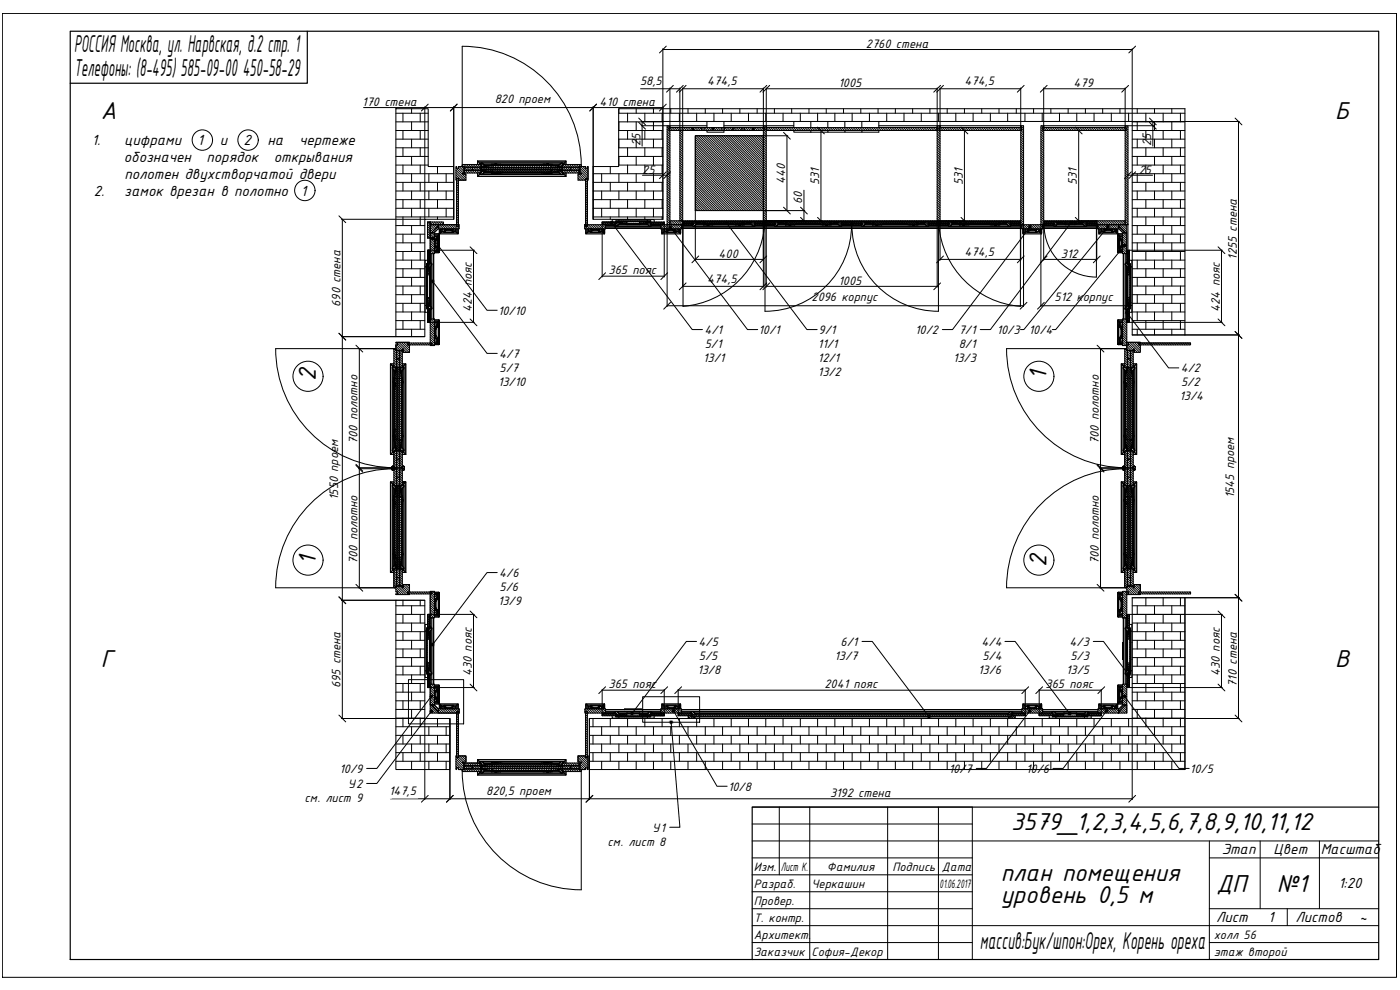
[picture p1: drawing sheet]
<svg xmlns="http://www.w3.org/2000/svg" width="420mm" height="297mm" viewBox="0 0 420 297" stroke-linecap="round" stroke-linejoin="round" font-family="sans-serif">
<defs><g id="words">
<g font-size="7.9">
<text x="22.2" y="15.7">РОССИЯ Москва, ул. Нарвская, д.2 стр. 1</text>
<text x="22.2" y="22.7">Телефоны: (8-495) 585-09-00 450-58-29</text>
<text x="30.3" y="35.8">А</text>
<text x="400.7" y="35.8">Б</text>
<text x="314.1" y="114" transform="rotate(-90 314.1 114)">1</text>
<text x="94.7" y="114.5" transform="rotate(-90 94.7 114.5)">2</text>
<text x="94.7" y="169.5" transform="rotate(-90 94.7 169.5)">1</text>
<text x="314.1" y="170.1" transform="rotate(-90 314.1 170.1)">2</text>
<text x="30.3" y="200.1">Г</text>
<text x="400.7" y="200.1">В</text>
<text x="303.5" y="249.1">3579_1,2,3,4,5,6,7,8,9,10,11,12</text>
<text x="300.3" y="264.3">план помещения</text>
<text x="365.1" y="267.6">ДП</text>
<text x="383.2" y="267.6">№1</text>
<text x="300.3" y="271">уровень 0,5 м</text>
<text x="294.1" y="284.8">массив:Бук/шпон:Орех, Корень ореха</text>
</g>
<g font-size="4.8">
<text x="27.6" y="43.5">1.</text>
<text x="37.2" y="43.5">цифрами</text>
<text x="59.2" y="43.5">1</text>
<text x="66" y="43.5">и</text>
<text x="73.1" y="43.5">2</text>
<text x="80.3" y="43.5">на</text>
<text x="89.7" y="43.5">чертеже</text>
<text x="37.2" y="48.6">обозначен</text>
<text x="37.3" y="53.7">полотен двухстворчатой двери</text>
<text x="62" y="48.6">порядок</text>
<text x="82.2" y="48.6">открывания</text>
<text x="28.1" y="58.8">2.</text>
<text x="37.3" y="58.8">замок врезан в полотно</text>
<text x="90.2" y="58.8">1</text>
</g>
<g font-size="4.7">
<text x="366.7" y="256.2">Этап</text>
<text x="382.2" y="256.2">Цвет</text>
<text x="396.4" y="256.2">Масштаб</text>
<text x="401.7" y="266.5">1:20</text>
<text x="365" y="276.7">Лист</text>
<text x="380.6" y="276.7">1</text>
<text x="388.8" y="276.7">Листов</text>
<text x="408" y="276.7">~</text>
</g>
<g font-size="4">
<text x="259.9" y="14.3">2760 стена</text>
<text x="192.1" y="25.6">58,5</text>
<text x="212.2" y="25.6">474,5</text>
<text x="251.7" y="26.1">1005</text>
<text x="289.5" y="25.6">474,5</text>
<text x="322.2" y="26.1">479</text>
<text x="108.7" y="31.7">170 стена</text>
<text x="148.5" y="31">820 проем</text>
<text x="180" y="31.8">410 стена</text>
<text x="192.2" y="43.9" transform="rotate(-90 192.2 43.9)">25</text>
<text x="345.5" y="43.9" transform="rotate(-90 345.5 43.9)">25</text>
<text x="192.7" y="52.1">25</text>
<text x="341.7" y="52.1">25</text>
<text x="235.7" y="55.3" transform="rotate(-90 235.7 55.3)">440</text>
<text x="245.9" y="55.6" transform="rotate(-90 245.9 55.6)">531</text>
<text x="288.9" y="55.6" transform="rotate(-90 288.9 55.6)">531</text>
<text x="323.2" y="55.6" transform="rotate(-90 323.2 55.6)">531</text>
<text x="240.8" y="61.3" transform="rotate(-90 240.8 61.3)">60</text>
<text x="215.7" y="77.3">400</text>
<text x="289.5" y="76.8">474,5</text>
<text x="318.4" y="77.3">312</text>
<text x="371.2" y="77.9" transform="rotate(-90 371.2 77.9)">1255 стена</text>
<text x="182.7" y="82.3">365 пояс</text>
<text x="212.2" y="84.9">474,5</text>
<text x="251.7" y="85.4">1005</text>
<text x="102.2" y="92" transform="rotate(-90 102.2 92)">690 стена</text>
<text x="141.6" y="93.6" transform="rotate(-90 141.6 93.6)">424 пояс</text>
<text x="149.5" y="94.4">10/10</text>
<text x="243.5" y="90.5">2096 корпус</text>
<text x="316.5" y="90.5">512 корпус</text>
<text x="366.1" y="93.6" transform="rotate(-90 366.1 93.6)">424 пояс</text>
<text x="211.4" y="100.2">4/1</text>
<text x="227.6" y="100.2">10/1</text>
<text x="245.7" y="100.2">9/1</text>
<text x="274.6" y="100.2">10/2</text>
<text x="287.8" y="100.2">7/1</text>
<text x="299.1" y="100.2">10/3</text>
<text x="308.8" y="100.2">10/4</text>
<text x="149.8" y="107.3">4/7</text>
<text x="211.5" y="104.4">5/1</text>
<text x="245.5" y="104.4">11/1</text>
<text x="287.8" y="104.4">8/1</text>
<text x="149.9" y="111.6">5/7</text>
<text x="211.1" y="108.7">13/1</text>
<text x="245.5" y="108.7">12/1</text>
<text x="245.5" y="112.9">13/2</text>
<text x="286" y="108.7">13/3</text>
<text x="354.3" y="111.7">4/2</text>
<text x="149.5" y="115.8">13/10</text>
<text x="354.5" y="115.9">5/2</text>
<text x="354" y="120.2">13/4</text>
<text x="107.3" y="133.2" transform="rotate(-90 107.3 133.2)">700 полотно</text>
<text x="329.8" y="133.2" transform="rotate(-90 329.8 133.2)">700 полотно</text>
<text x="370.4" y="149.5" transform="rotate(-90 370.4 149.5)">1545 проем</text>
<text x="101.5" y="150" transform="rotate(-90 101.5 150)">1550 проем</text>
<text x="107.3" y="169.2" transform="rotate(-90 107.3 169.2)">700 полотно</text>
<text x="149.8" y="173.1">4/6</text>
<text x="329.8" y="169.2" transform="rotate(-90 329.8 169.2)">700 полотно</text>
<text x="149.9" y="177.3">5/6</text>
<text x="149.5" y="181.6">13/9</text>
<text x="209.6" y="193.7">4/5</text>
<text x="209.8" y="198">5/5</text>
<text x="250.4" y="198">13/7</text>
<text x="252.3" y="193.7">6/1</text>
<text x="294.6" y="193.7">4/4</text>
<text x="294.9" y="198">5/4</text>
<text x="321" y="193.7">4/3</text>
<text x="321.3" y="198">5/3</text>
<text x="141.6" y="202.9" transform="rotate(-90 141.6 202.9)">430 пояс</text>
<text x="209.3" y="202.2">13/8</text>
<text x="293.6" y="202.2">13/6</text>
<text x="320" y="202.2">13/5</text>
<text x="366.1" y="202.9" transform="rotate(-90 366.1 202.9)">430 пояс</text>
<text x="102.2" y="206.5" transform="rotate(-90 102.2 206.5)">695 стена</text>
<text x="182.7" y="206.6">365 пояс</text>
<text x="247.4" y="206.6">2041 пояс</text>
<text x="313.8" y="206.6">365 пояс</text>
<text x="371.2" y="206" transform="rotate(-90 371.2 206)">710 стена</text>
<text x="101.9" y="231.8">10/9</text>
<text x="284.7" y="231.8">10/7</text>
<text x="308" y="231.8">10/6</text>
<text x="357.1" y="231.8">10/5</text>
<text x="104.4" y="236.3">У2</text>
<text x="116.8" y="238.6">147,5</text>
<text x="145.9" y="238.4">820,5 проем</text>
<text x="218.5" y="237.2">10/8</text>
<text x="249.1" y="239.2">3192 стена</text>
<text x="91.4" y="240.6">см. лист 9</text>
<text x="195.8" y="249.5">У1</text>
<text x="182.4" y="253.7">см. лист 8</text>
</g>
<g font-size="3.9">
<text x="226.2" y="261.5">Изм.</text>
<text x="234.3" y="261.5">Лист К.</text>
<text x="248.2" y="261.5">Фамилия</text>
<text x="267.9" y="261.5">Подпись Дата</text>
<text x="226.2" y="266.5">Разраб.</text>
<text x="243.6" y="266.5">Черкашин</text>
<text x="282" y="266.5">01.06.2017</text>
<text x="226.2" y="271.6">Провер.</text>
<text x="226.2" y="276.7">Т. контр.</text>
<text x="226.2" y="281.8">Архитект.</text>
<text x="364.3" y="281.8">холл 56</text>
<text x="226.2" y="286.9">Заказчик</text>
<text x="243.6" y="286.9">София-Декор</text>
<text x="364.3" y="286.9">этаж второй</text>
</g>
</g></defs>
<g fill="none" stroke="#000" stroke-width=".3">
<path d="M118.8 34h9.7M118.8 36.6h9.7M118.8 39.2h9.7M120.9 34v2.6M120.9 39.2v2.6M123.5 32.6v1.4M123.5 36.6v2.6M126.1 34v2.6M126.1 39.2v2.6M185.7 36.6h13.2M185.7 39.2h13.2M185.7 34h169.9"/>
<path d="M185.7 32.6v1.4M185.7 36.6v2.6M188.3 34v2.6M188.3 39.2v2.6M190.9 32.6v1.4M190.9 36.6v2.6M193.5 34v2.6M193.5 39.2v2.6M196.1 32.6v1.4M196.1 36.6v2.6M198.7 34v2.6M198.7 39.2v2.6"/>
<path d="M200.2 39.5l.9 .9M200.2 38.8l.9 .9M200.2 38.1l1 1M200.5 37.7l1.4 1.4M201.3 32.6v1.4M201.7 38.3l.9 .8M202.4 38.3l.9 .8M203.1 38.3l.9 .8M203.8 38.3l1.1 1.1M203.9 34v2.4M204 39.2l.9 .9M204 39.9l.9 .9"/>
<path d="M204.5 38.3l.8 .8M205.2 38.3l.8 .8M205.8 38.3l.9 .8M206.5 32.6v1.4M206.5 38.3l.9 .8M207.2 38.3l.5 .5M208.1 38.5l.7 .6M208.6 38.3l.9 .8M209.1 34v2.4M209.3 38.3l.9 .8M210 38.3l.6 .6M211.3 38.9l.2 .2"/>
<path d="M211.4 38.3l.8 .8M211.7 32.6v1.4M212 38.3l.9 .8M212.7 38.3l.9 .8M213.4 38.3l.4 .3M214.2 39.1h.1M214.2 38.4l.8 .7M214.3 34v2.4M214.8 38.3l.9 .8M215.5 38.3l.8 .8M216.2 38.3l.4 .4M216.9 32.6v1.4"/>
<path d="M217.4 38.8l.3 .3M217.5 38.3l.9 .8M218.2 38.3l.9 .8M218.9 38.3l.9 .8M219.4 34v2.4M219.6 38.3l.2 .2M220.2 38.9l.3 .2M220.3 38.3l.9 .8M221 38.3l.8 .8M221.7 38.3l.8 .8M222 32.6v1.4M222.3 38.3l.4 .3"/>
<path d="M223.4 38.7l.5 .4M223.7 38.3l.9 .8M224.4 38.3l.9 .8M224.6 34v2.4M225.1 38.3l.7 .7M225.8 38.3h.1M226.3 38.8l.4 .3M226.5 38.3l.8 .8M227.2 38.3l.8 .8M227.2 32.6v1.4M227.9 38.3l.8 .8M228.5 38.3l1.5 1.4"/>
<path d="M229.1 38.2l1 .9M229.1 39.5l.9 .9M229.3 37.7l1.5 1.4M229.8 34v2.4M230.6 38.3l.9 .8M231.3 38.3l.9 .8M232 38.3l.8 .8M232.4 32.6v1.4M232.7 38.3l.8 .8M233.3 38.3l.9 .8M234 38.3l.9 .8M234.7 38.3l.9 .8"/>
<path d="M235 34v2.4M235.4 38.3l.9 .8M236.1 38.3l.9 .8M236.8 38.3l.9 .8M237.5 38.3l.8 .8M237.6 32.6v1.4M238.2 38.3l.8 .8M238.8 38.3l.9 .8M239.5 38.3l.9 .8M240.2 34v2.4M240.2 38.3l.9 .8M240.9 38.3l.9 .8"/>
<path d="M241.6 38.3l.9 .8M242.3 38.3l.9 .8M242.8 32.6v1.4M243 38.3l.8 .8M243.7 38.3l.8 .8M244.3 38.3l.9 .8M245 38.3l.9 .8M245.4 34v2.4M245.7 38.3l.9 .8M246.4 38.3l.9 .8M247.1 38.3l.9 .8M247.8 38.3l.9 .8"/>
<path d="M248 32.6v1.4M248.5 38.3l.8 .8M249.2 38.3l.8 .8M249.8 38.3l.9 .8M250.5 38.3l.9 .8M250.6 34v2.4M251.2 38.3l.9 .8M251.9 38.3l.9 .8M252.6 38.3l.9 .8M253.1 32.6v1.4M253.3 38.3l.8 .8M254 38.3l.8 .8"/>
<path d="M254.7 38.3l.8 .8M255.3 38.3l.9 .8M255.7 34v2.4M256 38.3l.9 .8M256.7 38.3l.9 .8M257.4 38.3l.9 .8M258.1 38.3l.9 .8M258.3 32.6v1.4M258.8 38.3l.9 .8M259.5 38.3l.8 .8M260.2 38.3l.8 .8M260.8 38.3l.9 .8"/>
<path d="M260.9 34v2.4M261.5 38.3l.9 .8M262.2 38.3l.9 .8M262.9 38.3l.9 .8M263.5 32.6v1.4M263.6 38.3l.9 .8M264.3 38.3l.9 .8M265 38.3l.8 .8M265.7 38.3l.8 .8M266.1 34v2.4M266.3 38.3l.9 .8M267 38.3l.9 .8"/>
<path d="M267.7 38.3l.9 .8M268.4 38.3l.9 .8M268.7 32.6v1.4M269.1 38.3l.9 .8M269.8 38.3l.8 .8M270.5 38.3l.8 .8M271.2 38.3l.8 .8M271.3 34v2.4M271.8 38.3l.9 .8M272.5 38.3l.9 .8M273.2 38.3l.9 .8M273.9 32.6v1.4"/>
<path d="M273.9 38.3l.9 .8M274.6 38.3l.9 .8M275.3 38.3l.9 .8M276 38.3l.8 .8M276.5 34v2.4M276.7 38.3l.8 .8M277.3 38.3l.9 .8M278 38.3l.9 .8M278.7 38.3l.9 .8M279.1 32.6v1.4M279.4 38.3l.9 .8M280.1 38.3l.9 .8"/>
<path d="M280.8 38.3l1.3 1.3M281.3 39.4l.8 .9M281.3 38.1l1 1M281.6 37.7l.5 .5M281.7 34v2.4M282.2 38.3l.8 .8M282.8 38.3l.9 .8M283.5 38.3l.9 .8M284.2 38.3l.9 .8M284.3 32.6v1.4M284.9 38.3l.9 .8M285.6 38.3l.9 .8"/>
<path d="M286.3 38.3l.8 .8M286.9 34v2.4M287 38.3l.8 .8M287.7 38.3l.8 .8M288.3 38.3l.9 .8M289 38.3l.9 .8M289.4 32.6v1.4M289.7 38.3l.9 .8M290.4 38.3l.9 .8M291.1 38.3l.9 .8M291.8 38.3l.8 .8M292 34v2.4"/>
<path d="M292.5 38.3l.8 .8M293.2 38.3l.8 .8M293.8 38.3l.9 .8M294.5 38.3l.9 .8M294.6 32.6v1.4M295.2 38.3l.9 .8M295.9 38.3l.9 .8M296.6 38.3l.9 .8M297.2 34v2.4M297.3 38.3l.9 .8M298 38.3l.8 .8M298.7 38.3l.8 .8"/>
<path d="M299.3 38.3l.9 .8M299.8 32.6v1.4M300 38.3l.9 .8M300.7 38.3l.9 .8M301.4 38.3l.9 .8M302.1 38.3l.9 .8M302.4 34v2.4M302.8 38.3l.8 .8M303.5 38.3l.8 .8M304.2 38.3l.8 .8M304.8 38.3l.9 .8M305 32.6v1.4"/>
<path d="M305.5 38.3l1.7 1.6M306.2 38.3l1 .9M306.3 39.8l.9 .8M306.3 37.7l.9 .9M307 37.7l.2 .2M307.6 34v2.4M310.2 32.6v1.4M312.4 39l.8 .8M312.4 39.6l.8 .9M312.4 38.3l.9 .8M312.5 37.7l.5 .5M312.8 34v2.4"/>
<path d="M313.1 38.3l.9 .8M313.2 37.7h.1M313.8 38.3l.8 .8M314.5 38.3l.8 .8M315.2 38.3l.8 .8M315.4 32.6v1.4M315.8 38.3l.9 .8M316.5 38.3l.9 .8M317.2 38.3l.9 .8M317.9 38.3l.9 .8M318 34v2.4M318.6 38.3l.9 .8"/>
<path d="M319.3 38.3l.8 .8M320 38.3l.8 .8M320.6 32.6v1.4M320.7 38.3l.8 .8M321.3 38.3l.9 .8M322 38.3l.9 .8M322.7 38.3l.9 .8M323.2 34v2.4M323.4 38.3l.9 .8M324.1 38.3l.9 .8M324.8 38.3l.8 .8M325.5 38.3l.8 .8"/>
<path d="M325.7 32.6v1.4M326.2 38.3l.8 .8M326.8 38.3l.9 .8M327.5 38.3l.9 .8M328.2 38.3l.9 .8M328.3 34v2.4M328.9 38.3l.9 .8M329.6 38.3l.9 .8M330.3 38.3l.8 .8M330.9 32.6v1.4M331 38.3l.8 .8M331.7 38.3l.8 .8"/>
<path d="M332.3 38.3l.9 .8M333 38.3l.9 .8M333.5 34v2.4M333.7 38.3l.9 .8M334.4 38.3l.9 .8M335.1 38.3l.9 .8M335.8 38.3l.8 .8M336.1 32.6v1.4M336.5 38.3l.8 .8M337.2 38.3l1.3 1.3M337.7 38.1l.8 .9M337.7 39.5l.8 .8"/>
<path d="M338 37.7l.5 .6M338.7 34v2.4M339.8 36.6h15.8M339.8 39.2h15.8M341.3 32.6v1.4M341.3 36.6v2.6M343.9 34v2.6M343.9 39.2v2.6M346.5 32.6v1.4M346.5 36.6v2.6M349.1 34v2.6M349.1 39.2v2.6"/>
<path d="M351.7 32.6v1.4M351.7 36.6v2.6M354.3 34v2.6M354.3 39.2v2.6M118.8 41.8h9.7M118.8 44.3h9.7M118.8 46.9h9.7M118.8 49.5h9.7M118.8 52.1h17.4M118.8 54.7h17.4M118.8 57.3h17.4M118.8 59.9h17.4"/>
<path d="M120.9 44.3v2.6M120.9 49.5v2.6M120.9 54.7v2.6M120.9 59.9v2.6M123.5 41.8v2.5M123.5 46.9v2.6M123.5 52.1v2.6M123.5 57.3v2.6M126.1 44.3v2.6M126.1 49.5v2.6M126.1 54.7v2.6M126.1 59.9v2.6"/>
<path d="M128.7 52.1v2.6M128.7 57.3v2.6M131.3 50v2.1M131.3 54.7v2.6M131.3 59.9v2.6M133.9 52.1v2.6M133.9 57.3v2.6M136.8 51.1l3 2.9M136.8 52.4l1.6 1.6M136.8 53.1l.9 .9M136.8 50.4l3 3M136.8 53.8l.8 .8"/>
<path d="M136.8 51.8l2.3 2.2M137 54.7l.6 .6M137 55.4l.6 .6M137 56.1l.6 .5M137 56.8l.6 .5M137 57.5l.6 .5M137 58.1l.6 .6M137 58.8l.6 .6M137 59.5l.6 .6M137.6 50.5l1.5 1.5M137.8 50l1.4 1.4M138.5 50l.7 .7"/>
<path d="M138.7 49.5l.5 .5M139.2 49.4l2.6 2.5M139.3 51.5l.4 .4M139.3 50.1l1.8 1.8M139.3 50.8l1.1 1.1M139.3 52.2l.5 .5M139.9 49.4l2.6 2.5M140.6 49.4l2.6 2.5M141.3 49.4l2.6 2.5M142 49.4l2.3 2.3M142.7 49.4l1.8 1.7M143.4 49.4l1.9 1.9"/>
<path d="M143.9 52h.1M144 49.3l.3 .3M144.3 48.9l1 1M144.4 51.8l.5 .4M144.4 49.7l.2 .2M144.7 51.4l.5 .5M144.8 50.1l1.3 1.3M145.4 50l1.5 1.5M145.4 51.4l.2 .2M146 49.9l1.9 1.9M146.6 49.8l1.8 1.9M147.1 49.7l2 2"/>
<path d="M147.6 49.5l2.2 2.2M147.7 50.9h.1M148.4 49.6l2.1 2.1M149.1 49.6l2.1 2.1M149.8 49.6l2.1 2.1M150.5 49.6l2 2.1M151.2 49.6l2 2.1M151.9 49.6l2 2.1M152.6 49.6l2 2.1M153.2 49.6l2.1 2.1M153.9 49.6l2.1 2.1M154.6 49.6l2.1 2.1"/>
<path d="M155.3 49.6l2 2.1M156 49.6l2 2.1M156.7 49.6l2 2.1M157.4 49.6l2 2.1M158.1 49.6l2 2.1M158.7 49.6l2.1 2.1M159.4 49.6l2.1 2.1M160.1 49.6l2.1 2.1M160.8 49.6l2 2.1M161.5 49.6l2 2.1M162.2 49.6l2 2.1M162.9 49.6l2 2.1"/>
<path d="M163.6 49.6l2.1 2.1M164.2 49.6l2 1.9M164.9 49.6l1.9 1.8M165.4 49.4l2 2M166.5 49.8l1.5 1.5M167.3 49.9l1.2 1.3M167.4 51.4l.2 .2M167.7 51.6v.1M167.7 49.6l.3 .3M167.8 51.7v.1M168 49.3l.6 .6M168.1 51.4l.8 .8"/>
<path d="M168.1 50l.7 .7M168.4 49l3 2.9M168.8 50.8l1.2 1.1M168.8 51.4l.5 .5M168.8 50.1l1.9 1.8M169.5 49.4l2.5 2.5M170.2 49.4l2.5 2.5M170.9 49.4l2.5 2.5M171.6 49.4l2.2 2.2M172.2 49.4l1.6 1.5M172.9 49.4l.9 .9M173.5 52.7l1.4 1.3"/>
<path d="M173.5 54h.1M173.5 53.3l.7 .7M173.6 49.4l2.9 2.8M173.7 52.2l1.9 1.8M174.1 51.2l2.4 2.4M174.1 50.5l2.4 2.4M174.1 51.9l.1 .1M174.4 52.2l1.9 1.9M174.9 50l1.6 1.5M175.6 50l.1 .1M175.7 58.3l.6 .6M175.7 54.2l.6 .6"/>
<path d="M175.7 55.6l.6 .5M175.7 57l.6 .5M175.7 54.9l.6 .6M175.7 56.3l.6 .5M175.7 57.6l.6 .6M175.7 59l.6 .6M175.7 59.7l.6 .6M176.1 50.5l.4 .3M176.3 50l.2 .2M178 52.1h20.9M178 54.7h20.9M178 57.3h20.9"/>
<path d="M178 59.9h20.9M180.6 52.1v2.6M180.6 57.3v2.6M183.2 50v2.1M183.2 54.7v2.6M183.2 59.9v2.6M185.7 41.8h13.2M185.7 44.3h13.2M185.7 46.9h13.2M185.7 49.5h13.2M185.7 41.8v2.5M185.7 46.9v2.6"/>
<path d="M185.7 52.1v2.6M185.7 57.3v2.6M188.3 44.3v2.6M188.3 49.5v2.6M188.3 54.7v2.6M188.3 59.9v2.6M190.9 41.8v2.5M190.9 46.9v2.6M190.9 52.1v2.6M190.9 57.3v2.6M193.5 44.3v2.6M193.5 49.5v2.6"/>
<path d="M193.5 54.7v2.6M193.5 59.9v2.6M196.1 41.8v2.5M196.1 46.9v2.6M196.1 52.1v2.6M196.1 57.3v2.6M198.7 44.3v2.6M198.7 49.5v2.6M198.7 54.7v2.6M198.7 59.9v2.6M200.2 59.5l.9 .8M200.2 40.9l.9 .8"/>
<path d="M200.2 45l.9 .9M200.2 47.8l.9 .8M200.2 49.1l.9 .9M200.2 53.3l.9 .8M200.2 54l.9 .8M200.2 56.7l.9 .8M200.2 42.3l.9 .8M200.2 43.6l.9 .9M200.2 49.8l.9 .9M200.2 50.5l.9 .9M200.2 51.2l.9 .8M200.2 51.9l.9 .8"/>
<path d="M200.2 52.6l.9 .8M200.2 58.1l.9 .8M200.2 44.3l.9 .9M200.2 45.7l.9 .9M200.2 48.5l.9 .8M200.2 40.2l.9 .8M200.2 41.6l.9 .8M200.2 43l.9 .8M200.2 58.8l.9 .8M200.2 47.1l.9 .8M200.2 46.4l.9 .8M200.2 54.6l.9 .9"/>
<path d="M200.2 55.3l.9 .9M200.2 56l.9 .9M200.2 57.4l.9 .8M204 40.6l.9 .8M204 41.3l.9 .8M204 42l.9 .8M204 43.3l.9 .9M204 44.7l.9 .9M204 48.8l.9 .9M204 50.2l.9 .9M204 51.6l.9 .8M204 53l.9 .8"/>
<path d="M204 57.1l.9 .8M204 57.8l.9 .8M204 58.5l.9 .8M204 59.2l.9 .8M204 59.8l.9 .9M204 46.1l.9 .8M204 47.5l.9 .8M204 53.7l.9 .8M204 54.3l.9 .9M204 55l.9 .9M204 55.7l.9 .9M204 56.4l.9 .9"/>
<path d="M204 48.2l.9 .8M204 49.5l.9 .9M204 50.9l.9 .9M204 52.3l.9 .8M204 42.7l.9 .8M204 44l.9 .9M204 45.4l.9 .9M204 46.8l.9 .8M208.7 45.9l17.2 17.3M208.7 53.5l9.7 9.7M208.7 50l13.1 13.2M208.7 57.6l5.6 5.6"/>
<path d="M208.7 45.2l17.9 18M208.7 52.8l10.4 10.4M208.7 49.4l13.8 13.8M208.7 56.9l6.2 6.3M208.7 44.5l18.6 18.7M208.7 52.1l11.1 11.1M208.7 48.7l14.5 14.5M208.7 59.7l3.5 3.5M208.7 56.2l6.9 7M208.7 41.1l20.4 20.4M208.7 42.5l20.4 20.4M208.7 41.8l21.3 21.3"/>
<path d="M208.7 43.9l19.3 19.3M208.7 54.9l8.3 8.3M208.7 51.4l11.7 11.8M208.7 48l15.2 15.2M208.7 59l4.2 4.2M208.7 55.5l7.6 7.7M208.7 46.6l16.6 16.6M208.7 43.2l20 20M208.7 54.2l9 9M208.7 50.7l12.4 12.5M208.7 47.3l15.9 15.9M208.7 58.3l4.9 4.9"/>
<path d="M209 40.7l21 21M209.7 40.7l19.4 19.4M210.4 40.7l19.6 19.6M211 40.7l18.1 18.1M211.7 40.7l18.3 18.3M212.4 40.7l16.7 16.7M213.1 40.7l16.9 16.9M213.8 40.7l15.3 15.3M214.5 40.7l15.5 15.5M215.2 40.7l14.8 14.8M215.9 40.7l14.1 14.1M216.5 40.7l13.5 13.4"/>
<path d="M217.2 40.7l12.8 12.8M217.9 40.7l12.1 12.1M218.6 40.7l11.4 11.4M219.3 40.7l10.7 10.7M220 40.7l10 10M220.7 40.7l9.3 9.3M221.4 40.7l8.6 8.6M222 40.7l8 8M222.7 40.7l7.3 7.3M223.4 40.7l6.6 6.6M224.1 40.7l5.9 5.9M224.8 40.7l4.3 4.3"/>
<path d="M225.5 40.7l3.6 3.6M226.2 40.7l2.9 2.9M226.9 40.7l2.2 2.3M227.5 40.7l1.6 1.6M228.2 40.7l.9 .9M228.9 40.7l.2 .2M229.1 40.2l.9 .9M229.1 40.9l.9 .9M229.1 41.6l.9 .9M229.1 43l.9 .8M229.1 43.7l.9 .8M229.1 45l.9 .9"/>
<path d="M229.1 42.3l.9 .8M229.1 44.3l.9 .9M229.1 56l.9 .9M229.1 57.4l.9 .9M229.1 58.8l.9 .8M281.3 41.5l.8 .9M281.3 42.9l.8 .8M281.3 40.1l.8 .9M281.3 44.3l.8 .8M281.3 45.6l.8 .9M281.3 49.8l.8 .8M281.3 50.4l.8 .9"/>
<path d="M281.3 51.1l.8 .9M281.3 51.8l.8 .9M281.3 52.5l.8 .9M281.3 53.2l.8 .9M281.3 53.9l.8 .8M281.3 57.3l.8 .9M281.3 58.7l.8 .9M281.3 47l.8 .9M281.3 48.4l.8 .8M281.3 54.6l.8 .8M281.3 55.3l.8 .8M281.3 55.9l.8 .9"/>
<path d="M281.3 56.6l.8 .9M281.3 40.8l.8 .9M281.3 42.2l.8 .9M281.3 43.6l.8 .8M281.3 44.9l.8 .9M281.3 46.3l.8 .9M281.3 47.7l.8 .9M281.3 49.1l.8 .8M281.3 58l.8 .9M281.3 59.4l.8 .8M306.3 40.5l.9 .8M306.3 41.2l.9 .8"/>
<path d="M306.3 41.8l.9 .9M306.3 42.5l.9 .9M306.3 43.2l.9 .9M306.3 43.9l.9 .8M306.3 44.6l.9 .8M306.3 46.7l.9 .8M306.3 48l.9 .9M306.3 49.4l.9 .8M306.3 50.8l.9 .8M306.3 52.2l.9 .8M306.3 54.9l.9 .8M306.3 56.3l.9 .8"/>
<path d="M306.3 57.7l.9 .8M306.3 47.3l.9 .9M306.3 48.7l.9 .9M306.3 50.1l.9 .8M306.3 51.5l.9 .8M306.3 55.6l.9 .8M306.3 57l.9 .8M306.3 58.3l.9 .9M306.3 59l.9 .9M306.3 52.8l.9 .9M306.3 54.2l.9 .9M306.3 59.7l.9 .9"/>
<path d="M306.3 45.3l.9 .8M306.3 46l.9 .8M306.3 53.5l.9 .9M312.4 45.1l.8 .9M312.4 45.8l.8 .9M312.4 46.5l.8 .9M312.4 47.2l.8 .8M312.4 47.9l.8 .8M312.4 48.6l.8 .8M312.4 49.3l.8 .8M312.4 51.3l.8 .9M312.4 52l.8 .9"/>
<path d="M312.4 52.7l.8 .8M312.4 54.1l.8 .8M312.4 55.5l.8 .8M312.4 56.8l.8 .9M312.4 59.6l.8 .8M312.4 53.4l.8 .8M312.4 54.8l.8 .8M312.4 56.1l.8 .9M312.4 57.5l.8 .9M312.4 44.5l.8 .8M312.4 41.7l.8 .8M312.4 43.1l.8 .8"/>
<path d="M312.4 40.3l.8 .9M312.4 41l.8 .9M312.4 42.4l.8 .8M312.4 43.8l.8 .8M312.4 49.9l.8 .9M312.4 50.6l.8 .9M312.4 58.2l.8 .8M312.4 58.9l.8 .8M337.7 40.2l.8 .8M337.7 40.9l.8 .8M337.7 41.6l.8 .8M337.7 42.2l.8 .9"/>
<path d="M337.7 42.9l.8 .9M337.7 43.6l.8 .9M337.7 44.3l.8 .8M337.7 45l.8 .8M337.7 45.7l.8 .8M337.7 46.4l.8 .8M337.7 47.1l.8 .8M337.7 47.7l.8 .9M337.7 48.4l.8 .9M337.7 49.1l.8 .9M337.7 49.8l.8 .8M337.7 50.5l.8 .8"/>
<path d="M337.7 51.2l.8 .8M337.7 51.9l.8 .8M337.7 52.6l.8 .8M337.7 53.2l.8 .9M337.7 53.9l.8 .9M337.7 54.6l.8 .9M337.7 55.3l.8 .8M337.7 56l.8 .8M337.7 56.7l.8 .8M337.7 57.4l.8 .8M337.7 58l.8 .9M337.7 58.7l.8 .9"/>
<path d="M337.7 59.4l.8 .9M339.8 41.8h15.8M339.8 44.3h15.8M339.8 46.9h15.8M339.8 49.5h15.8M339.8 52.1h15.8M339.8 54.7h15.8M339.8 57.3h15.8M339.8 59.9h15.8M341.3 41.8v2.5M341.3 46.9v2.6M341.3 52.1v2.6"/>
<path d="M341.3 57.3v2.6M343.9 44.3v2.6M343.9 49.5v2.6M343.9 54.7v2.6M343.9 59.9v2.6M346.5 41.8v2.5M346.5 46.9v2.6M346.5 52.1v2.6M346.5 57.3v2.6M349.1 44.3v2.6M349.1 49.5v2.6M349.1 54.7v2.6"/>
<path d="M349.1 59.9v2.6M351.7 41.8v2.5M351.7 46.9v2.6M351.7 52.1v2.6M351.7 57.3v2.6M354.3 44.3v2.6M354.3 49.5v2.6M354.3 54.7v2.6M354.3 59.9v2.6M118.8 67.7h8.7M118.8 70.3h8.7M118.8 72.9h8.7"/>
<path d="M118.8 75.5h8.7M118.8 78h8.7M118.8 62.5h17.4M118.8 65.1h17.4M120.9 65.1v2.6M120.9 70.3v2.6M120.9 75.5v2.5M123.5 62.5v2.6M123.5 67.7v2.6M123.5 72.9v2.6M123.5 78v2.6M126.1 65.1v2.6"/>
<path d="M126.1 70.3v2.6M126.1 75.5v2.5M128 79.4l.4 .4M128.3 79l.1 .1M128.3 75.5l.8 .9M128.3 76.2l.8 .8M128.3 76.9l.8 .8M128.3 77.6l.8 .8M128.3 78.3l1.2 1.2M128.3 68.7l2.1 2.1M128.3 69.4l2.4 2.3M128.3 70l2.3 2.4"/>
<path d="M128.3 68l2.1 2.1M128.3 66.6l2.6 2.6M128.3 67.3l2.3 2.3M128.3 70.7l.7 .7M128.5 75.1l1 1M128.6 79.3l.6 .6M128.6 79.9l.3 .4M128.7 62.5v2.6M129 66.6l2.3 2.3M129.1 72.9l2.1 2.1M129.1 73.6l1.4 1.4M129.1 71.5l1.5 1.6"/>
<path d="M129.1 72.2l2 2M129.1 74.3l1.3 1.3M129.1 75l1.1 1.1M129.5 69.8v.1M129.7 66.6l2.1 2.1M130.4 66.6l2.1 2.1M130.6 70.9l.8 .9M130.7 71.8l.3 .2M131.1 66.6l2.6 2.7M131.1 74.3h.1M131.2 74.3l.1 .1M131.3 65.1v.7"/>
<path d="M131.7 66.6l2.4 2.3M132.4 66.6l.7 .7M132.6 68.9l.9 .8M133.2 67.4l1.5 1.5M133.9 62.5v2.6M133.9 67.4l2.2 2.2M134.6 67.4l1.3 1.3M135.3 67.4l1.4 1.4M135.9 68.7h.1M136 68.8l.7 .7M136 67.4l1.3 1.3M136.7 67.4l1.1 1.1"/>
<path d="M137 67.8l.2 .1M137 67.1l.8 .7M137 60.2l.6 .6M137 60.9l.6 .6M137 61.6l.6 .5M137 62.3l.6 .5M137 63l.6 .5M137 63.6l.6 .6M137 64.3l.6 .6M137 65l.6 .6M137 65.7l.6 .6M137 66.4l.6 .6"/>
<path d="M175.5 67.8l1 .9M175.5 68.4l.3 .3M175.7 63.8l.6 .6M175.7 64.5l.6 .6M175.7 65.2l.6 .6M175.7 67.3l1.6 1.6M175.7 61.8l.6 .5M175.7 62.5l.6 .5M175.7 63.1l.6 .6M175.7 65.9l.6 .6M175.7 66.6l.6 .5M175.7 60.4l.6 .6"/>
<path d="M175.7 61.1l.6 .5M176.6 67.4l1.5 1.5M176.6 68.8l.8 .9M177.2 67.4l1.5 1.5M177.4 69l.3 .2M177.9 67.4l2.2 2.2M178 62.5h20.9M178 65.1h20.9M178.6 67.4l2.1 2.1M179.3 67.4l1.4 1.4M180 67.4l1.3 1.3M180.6 62.5v2.6"/>
<path d="M180.7 67.4l1 1.1M180.7 66.8h.1M180.8 66.8l.9 1M181.2 66.6l.9 .8M181.9 66.6l.8 .8M182.6 66.6l.8 .8M183.2 65.1v.7M183.3 66.6l.8 .8M184 66.6l.7 .8M184.7 66.6v.1M184.8 67.4l.4 .4M185 66.9l.5 .6"/>
<path d="M185.1 66.3l.4 .5M185.6 66.9l.3 .3M185.7 62.5v2.6M185.7 66.3l.6 .6M186.4 66.3l.7 .7M187.1 66.3l1.1 1.1M187.8 66.3l.3 .3M188.3 65.1v.7M188.5 66.3l.3 .3M189.2 66.3l.2 .3M189.9 66.3l.2 .3M190.6 66.3l.2 .3"/>
<path d="M190.9 62.5v2.6M191.2 66.3l.3 .3M191.9 66.3l.8 .7M191.9 67l.2 .2M192.6 66.3l.7 .7M193.3 66.3l.6 .6M193.5 65.1v.7M193.9 66.9l.4 .4M194 66.3l.5 .5M194.6 66.9l.8 .8M194.7 66.3l.4 .4M195.3 66.9l.5 .5"/>
<path d="M195.7 66.6l.8 .8M196.1 62.5v2.6M196.4 66.6l.8 .8M197.1 66.6l.8 .8M197.7 66.6l2.5 2.4M198.3 68.6l.2 .1M198.3 67.9l.8 .8M198.4 66.6l2.3 2.3M198.7 65.1v.7M199.1 66.6l.2 .2M199.4 69l.8 .7M199.9 67.4l1.5 1.5"/>
<path d="M200.2 62.2l.9 .9M200.2 60.8l.9 .9M200.2 61.5l.9 .9M200.2 60.1l.9 .9M200.2 65.6l3.3 3.3M200.2 66.3l2.5 2.5M200.2 63.6l.9 .8M200.2 64.3l.9 .8M200.2 65l.9 .8M200.2 62.9l.9 .8M200.2 69.1l.2 .2M200.2 67l2.7 2.7"/>
<path d="M200.7 68.9l.1 .1M201.5 66.2l2.5 2.5M202.2 66.2l2.4 2.4M202.7 68.8l.6 .7M202.9 66.2l1.7 1.7M203.6 66.2l1.1 1.2M204 63.3l.9 .8M204 60.5l.9 .9M204 64.7l.9 .8M204 65.3l.9 .9M204 61.2l.9 .9M204 61.9l.9 .8"/>
<path d="M204 62.6l.9 .8M204 64l.9 .8M204 66l.9 .9M205 66.3l1.1 1.1M205 67l.4 .4M205.6 66.2l1.2 1.2M206.3 66.2l1.2 1.2M207 66.2l1 1M207.6 67.5h.1M207.7 66.2l.4 .5M208.1 67.3l.4 .5M208.3 66.9l.5 .5"/>
<path d="M208.4 66.2l.5 .6M208.7 61l2.1 2.2M208.7 60.4l2.8 2.8M208.7 63.1l.1 .1M208.7 62.4l.7 .8M208.7 61.7l1.4 1.5M209 66.9l.2 .2M209.1 66.2l.6 .7M209.8 66.2l.7 .8M210.4 66.2l1.1 1.1M211.1 66.2l.9 1M211.8 66.2l.9 1"/>
<path d="M212.5 66.2l.9 1M213.2 66.2l.9 1M213.9 66.2l.9 1M214.6 66.2l.9 1M215.3 66.2l.9 1M215.9 66.2l1 1M216.6 66.2l.9 1M217.3 66.2l.9 1M218 66.2l.9 1M218.7 66.2l.9 1M219.4 66.2l.9 1M220.1 66.2l.9 1"/>
<path d="M220.8 66.2l.9 1M221.4 66.2l1 1M222.1 66.2l1.1 1.1M222.8 66.2l.8 .9M223.5 66.2l.7 .8M224.2 66.2l.6 .7M224.9 66.2l.5 .6M225.5 66.9l1 1M225.6 66.2l.4 .5M226.2 66.9l.2 .2M226.3 66.2l1.1 1.2M226.5 67.2l.3 .3"/>
<path d="M226.9 66.2l1.2 1.2M227.6 66.2l1.2 1.2M228.3 66.2l1.2 1.2M229 66.2l.5 .5M229.1 65.7l1.8 1.7M229.1 63.6l.9 .9M229.1 65l.9 .8M229.1 60.2l.9 .8M229.1 61.5l.9 .9M229.1 62.9l.9 .9M229.1 64.3l.9 .9M229.6 66.8l.6 .6"/>
<path d="M230.4 66.2l1.2 1.2M231.1 66.2l1.6 1.7M231.8 66.2l.8 .9M232.4 66.2l.5 .5M232.7 67.2l.5 .5M233.1 66.9l.4 .4M233.1 66.2l.6 .6M233.8 66.9l.2 .2M233.8 66.2l.7 .7M234.5 66.2l.8 .9M235.2 66.2l.8 .8M235.9 66.2l.9 1"/>
<path d="M236 67.1l.2 .1M236.6 66.2l.9 1M237.3 66.2l.9 1M237.9 66.2l1 1M238.6 66.2l.9 1M239.3 66.2l.9 1M240 66.2l.9 1M240.7 66.2l.9 1M241.4 66.2l.9 1M242.1 66.2l.9 1M242.8 66.2l.9 1M243.4 66.2l1 1"/>
<path d="M244.1 66.2l.9 1M244.8 66.2l.9 1M245.5 66.2l.9 1M246.2 66.2l.9 1M246.9 66.2l.9 1M247.6 66.2l.9 1M248.3 66.2l1 1.1M248.9 66.2l.9 .9M249.6 66.2l.8 .8M250.3 66.2l.7 .7M251 66.2l.5 .6M251.6 66.9l1 .9"/>
<path d="M251.7 66.2l.4 .5M252.3 66.9l.1 .1M252.4 66.2l1.2 1.2M252.5 67.1l.5 .4M253.1 66.2l1.1 1.2M253.8 66.2l1.1 1.2M254.4 66.2l1.2 1.2M255.1 66.2l.5 .5M255.7 66.8l.6 .6M255.8 66.2l1.2 1.2M256.5 66.2l1.2 1.2M257.2 66.2l1.6 1.7"/>
<path d="M257.9 66.2l.8 .8M258.6 66.2l.4 .5M258.8 67.1l.5 .6M259.2 66.9l.4 .4M259.3 66.2l.5 .6M259.9 66.9l.2 .1M259.9 66.2l.7 .7M260.6 66.2l.8 .9M261.3 66.2l1 1M262 66.2l.9 1M262.7 66.2l.9 1M263.4 66.2l.9 1"/>
<path d="M264.1 66.2l.9 1M264.8 66.2l.9 1M265.4 66.2l1 1M266.1 66.2l.9 1M266.8 66.2l.9 1M267.5 66.2l.9 1M268.2 66.2l.9 1M268.9 66.2l.9 1M269.6 66.2l.9 1M270.3 66.2l.9 1M270.9 66.2l1 1M271.6 66.2l.9 1"/>
<path d="M272.3 66.2l.9 1M273 66.2l.9 1M273.7 66.2l.9 1M274.4 66.2l.8 .9M275.1 66.2l.8 .9M275.3 67.1l.1 .2M275.8 66.2l.7 .8M276.4 66.2l.7 .7M277.1 66.2l.6 .6M277.2 67.1h.1M277.8 66.9l.9 .9M277.8 66.2l.4 .5"/>
<path d="M278.4 66.9l.1 .1M278.5 66.2l1.2 1.2M278.6 67.1l.4 .4M279.2 66.2l1.2 1.2M279.9 66.2l1.1 1.2M280.6 66.2l1 1.1M281.2 66.2l.4 .4M281.3 60.1l.8 .8M281.3 61.4l.8 .9M281.3 62.1l.8 .9M281.3 62.8l.8 .9M281.3 63.5l.8 .9"/>
<path d="M281.3 64.2l.8 .9M281.3 64.9l.8 .8M281.3 60.8l.8 .8M281.3 65.6l1.8 1.8M281.7 66.7l.7 .7M282.6 66.2l1.2 1.2M283.3 66.2l1.7 1.7M284 66.2l.8 .8M284.7 66.2l.4 .5M284.9 67.1l.5 .6M285.3 66.9l.5 .4M285.4 66.2l.5 .6"/>
<path d="M286 66.9l.1 .1M286.1 66.2l.7 .8M286.8 66.2l.8 .9M287.4 66.2l.7 .7M287.7 67.2h.1M288.1 66.2l.9 1M288.2 67l.2 .2M288.8 66.2l.9 1M289.5 66.2l.9 1M290.2 66.2l.9 1M290.9 66.2l.9 1M291.6 66.2l.9 1"/>
<path d="M292.2 66.2l1 1M292.9 66.2l1 1M293.6 66.2l.9 1M294.3 66.2l.9 1M295 66.2l.9 1M295.7 66.2l.9 1M296.4 66.2l.9 1M297.1 66.2l.9 1M297.7 66.2l1 1M298.4 66.2l1 1M299.1 66.2l.7 .7M299.8 66.2l.8 .8"/>
<path d="M299.9 67l.2 .2M300.5 66.2l.7 .8M301.2 66.2l.8 .9M301.9 66.2l.5 .6M302.1 67.1l.2 .2M302.5 67.5l.2 .3M302.5 66.9l.9 .8M302.6 66.2l.4 .5M303.2 66.9l.5 .5M303.3 66.2l1.1 1.2M303.9 66.2l1.2 1.2M304.6 66.2l1.2 1.2"/>
<path d="M305.3 66.2l.9 1M306 66.2l.2 .3M306.3 67.3l.2 .1M306.3 66.6l2.6 2.6M306.3 62.5l.9 .8M306.3 64.5l.9 .9M306.3 65.2l.9 .9M306.3 65.9l.9 .8M306.3 61.8l.9 .8M306.3 63.2l.9 .8M306.3 60.4l.9 .8M306.3 63.8l.9 .9"/>
<path d="M306.3 61.1l.9 .8M306.7 67.6l2 2M306.7 68.3l.4 .4M307.7 69.4l.1 .1M307.9 67.4l1.5 1.5M308.5 67.4l1.6 1.5M309.2 67.4l2.1 2.1M309.9 67.4l1.9 1.9M310.6 67.4l1.3 1.3M311.3 67.4l1.3 1.3M312 67.4l.9 .9M312.4 67.1l.5 .5"/>
<path d="M312.4 60.9l.8 .9M312.4 62.3l.8 .9M312.4 63.7l.8 .8M312.4 61.6l.8 .9M312.4 63l.8 .9M312.4 64.4l.8 .8M312.4 65.1l.8 .8M312.4 60.3l.8 .8M312.4 65.8l.8 .8M312.4 66.4l.8 .9M313.3 66.7l.7 .7M313.3 67.4h.1"/>
<path d="M313.6 66.2l1.1 1.2M314.2 66.2l1.2 1.2M314.9 66.2l1.7 1.7M315.6 66.2l.7 .8M316.3 66.2l.4 .5M316.4 67.1l.6 .5M317 66.9l.4 .4M317 66.2l.6 .6M317.6 66.9l.1 .1M317.7 66.2l.7 .8M318.4 66.2l.8 .9M319.1 66.2l.6 .7"/>
<path d="M319.3 67.1v.1M319.8 66.2l.9 1M319.8 67l.2 .2M320.4 66.2l1 1M321.1 66.2l.9 1M321.8 66.2l1 1M322.5 66.2l.8 .9M323.2 66.2l.7 .8M323.9 66.2l.6 .7M324.6 66.2l.5 .6M324.7 67v.1M325.2 66.9l.9 .9"/>
<path d="M325.2 66.2l.5 .5M325.9 66.9h.1M325.9 66.2l1.2 1.2M326 67l.4 .4M326.4 67.4h.1M326.6 66.2l1.2 1.2M327.3 66.2l1.2 1.2M328 66.2l1 1.1M328.7 66.2l.3 .4M329.2 67.4h.1M329.2 66.7l2.5 2.5M329.4 66.2l2.7 2.7"/>
<path d="M329.5 68.4l.3 .3M329.5 67.7l1 1M330.1 66.2l2.6 2.7M330.6 68.8l.8 .9M330.7 66.2l3.1 3.1M331.4 66.2l3.2 3.3M332.1 66.2l2.5 2.6M332.8 66.2l2.5 2.5M333.5 66.2l4.7 4.7M333.9 69.4l.2 .2M334.2 66.2l4 4M334.9 66.2l3.3 3.3"/>
<path d="M335.6 66.2l2.6 2.6M335.9 74.2l.9 .8M336 71.5l.2 .2M336.1 70.9l2.1 2.1M336.3 66.2l1.9 2M336.3 71.8l1.9 1.9M336.4 73.9l2.6 2.6M336.7 72.8l1.5 1.5M336.7 73.5l2.3 2.4M336.8 70.9l1.4 1.4M336.9 75.8l.3 .3M336.9 75.1l.9 1"/>
<path d="M336.9 70.3l1.3 1.3M336.9 66.2l1.3 1.3M337.6 66.2l.9 .9M337.7 64.2l.8 .9M337.7 65.6l.8 .9M337.7 60.1l.8 .9M337.7 60.8l.8 .8M337.7 61.5l.8 .8M337.7 62.2l.8 .8M337.7 62.9l.8 .8M337.7 63.6l.8 .8M337.7 64.9l.8 .9"/>
<path d="M337.7 79.4l1 1M338 79l.2 .2M338.2 76.4l.8 .8M338.2 77.1l.8 .8M338.2 78.5l.6 .6M338.2 77.8l.8 .8M338.2 79.2l.5 .5M338.8 79.8l.5 .5M338.9 75.1l.1 .1M338.9 79.2l.4 .4M339.8 62.5h15.8M339.8 65.1h15.8"/>
<path d="M339.8 67.7h15.8M339.8 70.3h15.8M339.8 72.9h15.8M339.8 75.5h15.8M339.8 78h15.8M341.3 62.5v2.6M341.3 67.7v2.6M341.3 72.9v2.6M341.3 78v2.6M343.9 65.1v2.6M343.9 70.3v2.6M343.9 75.5v2.5"/>
<path d="M346.5 62.5v2.6M346.5 67.7v2.6M346.5 72.9v2.6M346.5 78v2.6M349.1 65.1v2.6M349.1 70.3v2.6M349.1 75.5v2.5M351.7 62.5v2.6M351.7 67.7v2.6M351.7 72.9v2.6M351.7 78v2.6M354.3 65.1v2.6"/>
<path d="M354.3 70.3v2.6M354.3 75.5v2.5M118.8 80.6h8.7M118.8 83.2h8.7M118.8 85.8h8.7M118.8 88.4h8.7M118.8 91h8.7M118.8 93.6h8.7M118.8 96.2h8.7M118.8 98.8h8.7M120.9 80.6v2.6M120.9 85.8v2.6"/>
<path d="M120.9 91v2.6M120.9 96.2v2.6M123.5 83.2v2.6M123.5 88.4v2.6M123.5 93.6v2.6M123.5 98.8v2.2M126.1 80.6v2.6M126.1 85.8v2.6M126.1 91v2.6M126.1 96.2v2.6M128 92.4l.2 .2M128 91.7l.4 .5"/>
<path d="M128 80l.6 .6M128 80.7l.7 .7M128 81.4l1.1 1.1M128 82.1l.4 .4M128 82.8l.3 .3M128 83.5l.3 .2M128 84.2l.3 .2M128 84.9l.3 .2M128 85.6l.3 .2M128 86.2l.3 .3M128 86.9l.3 .3M128 87.6l.3 .3"/>
<path d="M128 88.3l.3 .3M128 89l.3 .2M128 89.7l.7 .7M128 90.4l.6 .6M128 91l.5 .6M128.3 96.2l.6 .5M128.3 94.1l.8 .8M128.3 95.5l2.8 2.8M128.3 94.8l.8 .8M128.3 92.7l.8 .8M128.3 93.4l.8 .8M128.3 89.3l.5 .5"/>
<path d="M128.6 91.6l1 1M128.6 92.3l.2 .3M128.9 89.2l.2 .2M128.9 92.7l.3 .3M129.1 97l1.8 1.7M129.1 97.7l1.5 1.5M129.1 98.4l1.5 1.5M129.1 99l1.8 1.8M129.1 99.7l2.2 2.2M129.2 95.7l2.3 2.3M129.9 95.7l.5 .5M131 96.8l.2 .2"/>
<path d="M336 97.6l2.2 2.2M336.1 97.1l2.1 2M336.5 98.8h.1M336.5 96.8l1.7 1.6M336.7 99l1.5 1.5M336.7 99.7l1.5 1.5M336.9 95.8l1.3 1.2M336.9 96.4l1.3 1.3M337.5 95.7l1 1M337.7 92.5l1.3 1.2M337.9 92l.6 .6M338.2 94.3l.8 .8"/>
<path d="M338.2 95.7l.8 .8M338.2 93.6l.8 .8M338.2 95l.8 .8M338.3 91.6l.4 .5M338.4 89.7l.1 .1M338.4 82.2l.3 .3M338.5 89.8l.8 .8M338.6 81.6l.7 .7M338.6 91.3l.1 .1M338.6 92.7l.4 .3M338.6 90.6l.7 .7M338.6 81l.7 .7"/>
<path d="M338.7 89.3l.6 .6M338.7 80.4l.6 .6M338.8 91.4l.5 .6M338.9 92.3l.3 .3M339 83.5l.3 .2M339 84.8l.3 .3M339 85.5l.3 .3M339 86.9l.3 .3M339 86.2l.3 .3M339 82.8l.3 .2M339 84.2l.3 .2M339 87.6l.3 .2"/>
<path d="M339 88.3l.3 .2M339 89l.3 .2M339.8 80.6h15.8M339.8 83.2h15.8M339.8 85.8h15.8M339.8 88.4h15.8M339.8 91h15.8M339.8 93.6h15.8M339.8 96.2h15.8M339.8 98.8h15.8M341.3 83.2v2.6M341.3 88.4v2.6"/>
<path d="M341.3 93.6v2.6M341.3 98.8v1.7M343.9 80.6v2.6M343.9 85.8v2.6M343.9 91v2.6M343.9 96.2v2.6M346.5 83.2v2.6M346.5 88.4v2.6M346.5 93.6v2.6M346.5 98.8v1.7M349.1 80.6v2.6M349.1 85.8v2.6"/>
<path d="M349.1 91v2.6M349.1 96.2v2.6M351.7 83.2v2.6M351.7 88.4v2.6M351.7 93.6v2.6M351.7 98.8v1.7M354.3 80.6v2.6M354.3 85.8v2.6M354.3 91v2.6M354.3 96.2v2.6M117.7 110.3l1 1M118 110l.3 .2"/>
<path d="M118.2 109.4l1.9 2M118.2 108.7l1.8 1.9M118.2 107.4l3 3M118.2 108.1l2.2 2.1M118.2 105.3l2.6 2.6M118.2 106l2.6 2.5M118.2 106.7l2.6 2.5M118.2 113.6l2.3 2.3M118.3 104.7l2.5 2.5M118.4 110.3l.3 .4M118.5 114.5l2 2M118.5 115.2l2 2"/>
<path d="M118.5 115.9l2 2M118.5 116.6l2 2M118.5 117.3l2 2M118.5 117.9l2 2.1M118.5 118.6l2 2.1M118.5 119.3l2 2.1M118.5 113.1l2 2.1M118.6 112.6l1.9 1.9M118.7 112l1.8 1.8M118.8 111.4l1.6 1.6M118.8 104.5l.6 .6M118.8 103.9l1.3 1.2"/>
<path d="M118.9 110.8l1.4 1.4M119 102.7l.2 .2M119.1 103.5l1.7 1.6M119.3 103l1.7 1.7M119.5 105.2l1.3 1.3M119.7 102.7l3 3M120.2 105.2l.6 .6M120.2 111.5l.2 .1M120.2 110.8l.5 .4M120.4 102.7l2.5 2.5M120.5 110.3l.5 .6M121.1 105.4l.3 .3"/>
<path d="M121.1 104.7l.9 1M121.1 102.7l1.8 1.8M121.8 102.7l1.1 1.1M122.5 102.7l.7 .8M123.4 102.9l.5 .6M124.1 102.9l.5 .6M124.7 102.9l.6 .6M125.4 102.9l.6 .6M126.1 102.9l.6 .6M126.8 102.9l.6 .6M127.5 102.9l.6 .6M128.2 102.9l.5 .6"/>
<path d="M128.9 102.9l.5 .6M129.1 100.4l2.1 2.1M129.1 101.1l1.5 1.5M129.1 101.8l1.3 1.3M129.1 103.2l.5 .5M129.1 102.5l1.2 1.2M131.3 101.3l.2 .1M335.8 101.5l2.1 2.2M336.1 101.2l.3 .3M336.1 102.6h.1M336.4 100.8l1.8 1.7M336.5 101.5l1.7 1.7"/>
<path d="M336.7 100.3l1.5 1.5M336.9 103.3l.3 .4M337.1 110.4l1 1M337.3 110l.3 .2M337.5 109.5l.8 .7M337.5 108.8l1.5 1.4M337.5 107.4l3.1 3M337.5 105.4l2.6 2.5M337.5 106l2.6 2.6M337.5 106.7l2.6 2.6M337.5 108.1l2.2 2.1M337.6 113.6l.2 .2"/>
<path d="M337.6 104.7l2.5 2.5M337.7 110.3l.4 .4M337.8 113.2l2 2M337.8 113.9l2 2M337.8 114.6l2 2M337.8 115.2l2 2.1M337.8 115.9l2 2.1M337.8 116.6l2 2.1M337.8 117.3l2 2M337.8 118l2 2M337.8 118.7l2 2M337.8 119.4l2 2"/>
<path d="M338 112.6l1.8 1.9M338 112l1.8 1.8M338.1 111.5l1.7 1.7M338.2 104.6l.5 .5M338.2 103.9l1.2 1.2M338.2 110.9l1.4 1.4M338.3 110.3l1.2 1.1M338.3 102.7l.2 .2M338.4 103.5l1.6 1.6M338.7 103l1.6 1.7M338.8 105.2l1.3 1.3M339 110.3l.4 .3"/>
<path d="M339 102.7l3 3M339.5 105.2l.6 .6M339.6 111.5l.1 .1M339.6 110.8l.4 .4M339.7 102.7l2.5 2.5M339.8 110.3l.5 .6M340.4 102.7l1.8 1.9M340.4 105.5l.3 .2M340.4 104.8l1 .9M341.1 102.7l1.1 1.2M341.8 102.7l.7 .8M342.7 102.9l.5 .6"/>
<path d="M343.4 102.9l.5 .6M344 102.9l.6 .6M344.7 102.9l.6 .6M345.4 102.9l.6 .6M346.1 102.9l.6 .6M346.8 102.9l.6 .6M347.5 102.9l.5 .6M348.2 102.9l.5 .6M348.9 102.9l.5 .6M349.5 102.9l.6 .6M350.2 102.9l.6 .6M350.9 102.9l.6 .6"/>
<path d="M351.6 102.9l.6 .6M352.3 102.9l.6 .6M353 102.9l.5 .6M353.7 102.9l.5 .6M354.4 102.9l.5 .6M355 102.9l.6 .6M355.7 102.9l.6 .6M356.4 102.9l.6 .6M357.1 102.9l.2 .2M117.7 135.1l3.1 3M117.8 139.9l.4 .5M118 134.7l.6 .5"/>
<path d="M118.2 136.9l2.6 2.6M118.2 137.6l3.2 3.2M118.2 138.3l2 2M118.2 139l1.3 1.3M118.2 136.2l2.6 2.6M118.2 139.7l.6 .6M118.3 134.3l.4 .4M118.5 132.4h.1M118.5 120l2 2M118.5 120.7l2 2M118.5 121.4l2 2M118.5 122.1l2 2"/>
<path d="M118.5 122.8l2 2M118.5 123.4l2 2.1M118.5 124.1l2 2.1M118.5 124.8l2 2.1M118.5 125.5l2 2M118.5 126.2l2 2M118.5 126.9l2 2M118.5 127.6l2 2M118.5 128.3l2 2M118.5 128.9l2 2.1M118.5 129.6l2.2 2.3M118.5 130.3l2 2.1"/>
<path d="M118.5 131l1.8 1.9M118.5 131.7l1.7 1.8M118.5 132.5l1.7 1.6M118.7 133.9v.1M118.7 135.3l2.1 2.1M118.7 133.3l1.4 1.4M118.8 134.1l2 1.9M118.9 134.9l.4 .4M119.3 135.3l1.5 1.4M120.2 134.1l1 1M120.2 134.8l.4 .4M120.7 135.3l.1 .1"/>
<path d="M120.8 135.4l.2 .2M121.1 139.8l.1 .1M337.1 135.1l3 3.1M337.1 140l.4 .4M337.3 134.7l.5 .5M337.5 136.3l2.6 2.5M337.5 137.7l3.2 3.1M337.5 139l1.3 1.3M337.5 137l2.6 2.5M337.5 138.4l2 1.9M337.5 139.7l.6 .6M337.7 134.3l.4 .5"/>
<path d="M337.8 131.7l1.8 1.8M337.8 129l2 2M337.8 128.3l2 2M337.8 120.1l2 2M337.8 120.7l2 2.1M337.8 121.4l2 2.1M337.8 122.1l2 2.1M337.8 122.8l2 2M337.8 123.5l2 2M337.8 124.2l2 2M337.8 124.9l2 2M337.8 125.6l2 2"/>
<path d="M337.8 126.2l2 2.1M337.8 126.9l2 2.1M337.8 127.6l2 2.1M337.8 129.7l2.3 2.2M337.8 130.4l2 2M337.8 131.1l1.9 1.8M337.9 132.5l1.6 1.6M337.9 133.9l.2 .2M338 135.3l2.1 2.2M338 133.3l1.4 1.4M338.1 134.1l1.2 1.2M338.3 135l.3 .3"/>
<path d="M338.6 135.3l1.5 1.5M339.3 135.3l.8 .8M339.6 134.9l.3 .3M339.6 134.2l1 1M340 135.3l.3 .3M340.4 139.8l.3 .3M117.6 140.4l3.2 3.2M117.9 145.5l.8 .9M118.2 145.2l.5 .4M118.2 144.5l1.1 1.1M118.2 143.1l2.5 2.5M118.2 143.8l1.8 1.8"/>
<path d="M118.2 141.7l2.6 2.6M118.2 142.4l2.6 2.6M118.3 146.7h.1M118.4 148.8l2.1 2.1M118.4 146.8h.1M118.5 149.6l2 2M118.5 150.3l2 2M118.5 150.9l2 2.1M118.5 151.6l2 2.1M118.5 152.3l2 2.1M118.5 153l2 2M118.5 153.7l2 2"/>
<path d="M118.5 154.4l2 2M118.5 155.1l2 2M118.5 155.7l2 2.1M118.5 156.4l2 2.1M118.5 157.1l2 2.1M118.5 157.8l2 2.1M118.5 158.5l2 2M118.5 159.2l2 2M118.5 159.9l2 2M118.5 140.6l2.3 2.3M118.5 146.9l.2 .1M118.6 148.3l1.9 1.9"/>
<path d="M118.7 147.7l1.8 1.8M118.8 147.1l1.9 2M118.8 146.5l1.5 1.5M118.9 145.9l1.3 1.3M119.1 140.6l1.7 1.6M119.4 145.7l.7 .7M119.8 140.6l1 .9M120.2 145.8l.6 .6M120.2 146.5l.3 .3M120.5 140.6l.5 .5M120.8 145.7l.3 .4M121.3 140l.1 .1"/>
<path d="M336.9 140.5l3.2 3.2M337.2 145.6l.9 .9M337.5 145.2h.1M337.5 143.9l1.8 1.7M337.5 141.8l2.6 2.5M337.5 142.5l2.6 2.5M337.5 143.2l2.5 2.4M337.5 144.5l1.1 1.1M337.5 145.2l.4 .4M337.7 148.8l2.1 2.2M337.8 140.6l2.3 2.4M337.8 159.2l2 2.1"/>
<path d="M337.8 149.6l2 2.1M337.8 150.3l2 2M337.8 151l2 2M337.8 151.7l2 2M337.8 152.4l2 2M337.8 153.1l2 2M337.8 153.7l2 2.1M337.8 154.4l2 2.1M337.8 155.1l2 2.1M337.8 155.8l2 2M337.8 156.5l2 2M337.8 157.2l2 2"/>
<path d="M337.8 157.9l2 2M337.8 158.5l2 2.1M337.8 159.9l2 2.1M337.9 146.9l.1 .1M337.9 148.3l1.9 2M338 147.7l1.8 1.9M338 145.7l.1 .1M338.1 147.2l1.9 1.9M338.2 146.6l1.5 1.5M338.3 146l1.3 1.3M338.4 140.6l1.7 1.7M338.7 145.7l.7 .7"/>
<path d="M339.1 140.6l1 1M339.6 145.9l.5 .5M339.6 146.6l.2 .2M339.8 140.6l.5 .5M340.1 145.7l.4 .4M117.8 170.3l.4 .3M118.2 169.9l.5 .6M118.2 171.3l2.6 2.6M118.2 172l2.6 2.5M118.2 173.4l2.4 2.3M118.2 174.7l1 1M118.2 172.7l2.6 2.5"/>
<path d="M118.2 174.1l1.7 1.6M118.2 176.1l.2 .3M118.2 175.4l3 3M118.3 167.2l1.9 2M118.3 170.7l2.5 2.5M118.5 166.8l1.8 1.8M118.5 160.6l2 2M118.5 161.3l2 2M118.5 161.9l2 2.1M118.5 162.6l2 2.1M118.5 163.3l2 2.1M118.5 164l2 2"/>
<path d="M118.5 164.7l2 2M118.5 165.4l2.1 2.1M118.5 166.1l1.9 1.9M118.5 169.6l.2 .2M118.6 168.3l1.5 1.5M118.7 169.1l1.3 1.3M118.8 176.7l1.7 1.7M118.8 177.4l.2 .2M118.9 169.9l1.9 1.9M118.9 178.2l.2 .2M119 170.7l1.8 1.8M119.3 177.9l.5 .5"/>
<path d="M119.5 176l2.4 2.4M120.1 176l2.4 2.4M120.2 169.9l.9 .9M120.2 170.6h.1M120.4 169.4h.1M120.4 170.7l.4 .5M120.8 176h.1M121.1 176.2l1.9 2M121.1 175.5l1.8 1.9M121.6 175.4l1.3 1.3M122.3 175.4l.6 .6M123.1 177.6l.6 .6"/>
<path d="M123.8 177.6l.6 .6M124.5 177.6l.6 .6M125.2 177.6l.6 .6M125.9 177.6l.6 .6M126.6 177.6l.5 .6M127.3 177.6l.5 .6M128 177.6l.5 .6M128.6 177.6l.6 .6M129.1 178.8l1.7 1.7M129.1 179.5l1.5 1.5M129.1 178.1l1.5 1.5M129.1 177.4l2.4 2.4"/>
<path d="M129.3 177.6l.3 .3M129.8 177.4l.6 .6M130.6 179.6l.4 .4M130.9 178.5l.3 .3M335.9 179.3l2.3 2.3M336.1 178.9l2.1 2M336.4 178.5l1.8 1.7M336.9 177.6l1.3 1.2M336.9 178.3l1.3 1.2M337.2 170.3l.3 .4M337.4 177.4l.8 .8M337.5 169.9l.6 .6"/>
<path d="M337.5 172.7l2.6 2.6M337.5 172l2.6 2.6M337.5 173.4l2.4 2.3M337.5 174.1l1.7 1.6M337.5 174.8l1 .9M337.5 171.4l2.6 2.5M337.5 175.5l3 2.9M337.6 176.2l.1 .1M337.6 167.3l1.9 1.9M337.6 170.7l2.5 2.5M337.8 160.6l2 2.1M337.8 162l2 2"/>
<path d="M337.8 164l2 2.1M337.8 164.7l2 2.1M337.8 165.4l2.1 2.1M337.8 161.3l2 2M337.8 162.7l2 2M337.8 163.4l2 2M337.8 166.1l1.9 1.9M337.8 166.8l1.8 1.8M337.8 169.6l.3 .2M338 168.3l1.5 1.5M338.1 169.1l1.3 1.3M338.1 177.4l.1 .1"/>
<path d="M338.2 177.5l.1 .1M338.2 176.8l1.6 1.6M338.2 178.2l.2 .2M338.2 170l.7 .7M338.3 170.7l1.8 1.8M338.7 178l.4 .4M338.8 176l2.4 2.4M339 170.7l1.1 1.1M339.4 176l2.4 2.4M339.6 169.9l.9 .9M339.6 170.6h.1M339.7 170.7l.4 .5"/>
<path d="M339.7 169.4h.1M340.1 176l.1 .1M340.4 175.6l1.8 1.8M340.4 176.3l1.9 1.9M340.9 175.4l1.3 1.3M341.6 175.4l.6 .7M342.5 177.6l.5 .6M343.1 177.6l.6 .6M343.8 177.6l.6 .6M343.9 179.3v2.5M344.5 177.6l.6 .6M345.2 177.6l.6 .6"/>
<path d="M345.9 177.6l.5 .6M346.6 177.6l.5 .6M347.3 177.6l.5 .6M348 177.6l.5 .6M348.6 177.6l.6 .6M349.1 179.3v2.5M349.3 177.6l.6 .6M350 177.6l.6 .6M350.7 177.6l.6 .6M351.4 177.6l.6 .6M352.1 177.6l.5 .6M352.8 177.6l.5 .6"/>
<path d="M353.4 177.6l.6 .6M354.1 177.6l.6 .6M354.3 179.3v2.5M354.8 177.6l.6 .6M355.5 177.6l.6 .6M356.2 177.6l.6 .6M356.9 177.6l.4 .4M118.8 181.8h8.7M118.8 184.3h8.7M118.8 186.9h8.7M118.8 189.5h8.7M118.8 192.1h8.7"/>
<path d="M118.8 194.7h8.7M118.8 197.3h8.7M118.8 199.9h8.7M120.9 180.1v1.7M120.9 184.3v2.6M120.9 189.5v2.6M120.9 194.7v2.6M120.9 199.9v2.6M123.5 181.8v2.5M123.5 186.9v2.6M123.5 192.1v2.6M123.5 197.3v2.6"/>
<path d="M126.1 180.1v1.7M126.1 184.3v2.6M126.1 189.5v2.6M126.1 194.7v2.6M126.1 199.9v2.6M128 188.7l.5 .4M128 189.4l.6 .5M128 190l.7 .7M128 190.7l1.1 1.1M128 191.4l.3 .3M128 192.1l.3 .3M128 192.8l.3 .3"/>
<path d="M128 193.5l.3 .2M128 194.2l.3 .2M128 194.9l.3 .2M128 195.5l.3 .3M128 196.2l.3 .3M128 196.9l.3 .3M128 197.6l.3 .3M128 198.3l.3 .2M128 199l.7 .7M128 199.7l.6 .6M128.3 188.3l.1 .1M128.3 184.8l.8 .9"/>
<path d="M128.3 185.5l.8 .9M128.3 186.2l.8 .8M128.3 186.9l.8 .8M128.3 187.6l1.2 1.2M128.5 184.3l1 1.1M128.6 189.3l.3 .3M128.6 188.6l.6 .6M128.6 198.9l.3 .3M129.1 180.2l1.5 1.5M129.1 180.9l2.4 2.4M129.1 181.5l1.7 1.7M129.1 182.2l2.1 2.1"/>
<path d="M129.1 182.9l1.4 1.4M129.1 183.6l1.3 1.3M129.1 184.3l1.1 1.1M130.8 183.2l.4 .5M335.8 183.3l1 1M336 182.9l3 2.9M336.4 182.6l2.6 2.6M336.7 180.8l1.5 1.5M336.7 181.5l1.5 1.5M336.7 182.1l1.5 1.6M336.9 184.4l.9 1M336.9 185.1l.2 .3"/>
<path d="M337.7 188.7l1.6 1.6M337.9 188.2l.8 .8M338.2 185.7l.8 .8M338.2 186.4l.8 .8M338.2 187.1l.8 .8M338.2 187.8l.6 .6M338.2 198.8l1.1 1.1M338.4 191.5l.3 .2M338.6 190.9l.7 .8M338.6 199.9l.7 .7M338.6 190.3l.7 .7M338.8 189.1l.5 .5"/>
<path d="M338.8 184.3l.2 .2M338.9 188.5l.4 .4M339 198.9l.3 .3M339 192.1l.3 .2M339 192.8l.3 .2M339 193.5l.3 .2M339 194.1l.3 .3M339 194.8l.3 .3M339 195.5l.3 .3M339 196.2l.3 .3M339 196.9l.3 .3M339 197.6l.3 .2"/>
<path d="M339 198.3l.3 .2M339.8 181.8h15.8M339.8 184.3h15.8M339.8 186.9h15.8M339.8 189.5h15.8M339.8 192.1h15.8M339.8 194.7h15.8M339.8 197.3h15.8M339.8 199.9h15.8M341.3 181.8v2.5M341.3 186.9v2.6M341.3 192.1v2.6"/>
<path d="M341.3 197.3v2.6M343.9 184.3v2.6M343.9 189.5v2.6M343.9 194.7v2.6M343.9 199.9v2.6M346.5 181.8v2.5M346.5 186.9v2.6M346.5 192.1v2.6M346.5 197.3v2.6M349.1 184.3v2.6M349.1 189.5v2.6M349.1 194.7v2.6"/>
<path d="M349.1 199.9v2.6M351.7 181.8v2.5M351.7 186.9v2.6M351.7 192.1v2.6M351.7 197.3v2.6M354.3 184.3v2.6M354.3 189.5v2.6M354.3 194.7v2.6M354.3 199.9v2.6M118.8 202.5h8.7M118.8 205.1h8.7M118.8 207.7h8.7"/>
<path d="M118.8 210.3h8.7M118.8 212.9h8.7M118.8 215.5h8.7M118.8 218h16.2M120.9 205.1v2.6M120.9 210.3v2.6M120.9 215.5v2.5M123.5 202.5v2.6M123.5 207.7v2.6M123.5 212.9v2.6M123.5 218v2.6M126.1 205.1v2.6"/>
<path d="M126.1 210.3v2.6M126.1 215.5v2.5M128 201.7l.4 .4M128 200.4l1.6 1.5M128 201l.5 .5M128.3 206.2l.1 .1M128.3 204.1l.8 .8M128.3 204.8l2.6 2.6M128.3 205.5l2.3 2.3M128.3 202.7l.8 .8M128.3 203.4l.8 .8M128.5 202.3l.6 .6"/>
<path d="M128.6 201.6l.5 .6M128.7 218v2.6M129.1 202.2l.3 .2M129.1 208.4l2.1 2M129.1 209l1.4 1.4M129.1 207l1.5 1.5M129.1 207.7l2 1.9M129.1 209.7l1.3 1.3M129.1 210.4l3.5 3.5M129.1 212.5l1.5 1.4M129.1 213.9h.1M129.1 211.8l2.2 2.1"/>
<path d="M129.1 211.1l2.9 2.8M129.1 213.2l.8 .7M129.5 205.3l.9 .9M130.2 205.3l.2 .2M130.5 206.3l.9 .9M131.1 209.7l.2 .1M131.3 215.6v2.4M132.1 212.7l1.2 1.2M132.6 212.6l1.4 1.3M132.7 211.9l2 2M133.2 211.8l.2 .2M133.5 212l1.9 1.9"/>
<path d="M133.9 218v2.6M134.6 212.4l1.5 1.5M135.3 212.4l1.5 1.5M135.6 212.1l.3 .3M135.9 211.7l.8 .8M136 212.4l1.5 1.5M136.9 212.7l.9 .9M137 213.5l.6 .6M137 217l.6 .5M137 215.6l.6 .5M137 214.2l.6 .6M137 214.9l.6 .6"/>
<path d="M137 216.3l.6 .5M137 217.6l.6 .6M137 219l.6 .6M137 219.7l.6 .6M137 218.3l.6 .6M137.6 212.7l.2 .2M175.5 212.8l1.1 1.1M175.5 213.5l.8 .8M175.7 214.4l.6 .5M175.7 215.1l.6 .5M175.7 215.8l.6 .5M175.7 216.5l.6 .5"/>
<path d="M175.7 217.1l.6 .6M175.7 217.8l.6 .6M175.7 218.5l.6 .6M175.7 219.2l.6 .6M175.7 219.9l.6 .6M176.1 212.7l1.2 1.2M176.1 213.4l.2 .2M176.6 212.5l1.4 1.4M176.7 211.9l.6 .7M176.9 218h178.7M177.2 211.7l2.2 2.2M177.4 212.6l1.3 1.3"/>
<path d="M178 215.6v2.4M178.6 212.4l1.5 1.5M179.3 212.4l2.3 2.4M179.6 212.1l.2 .2M179.8 211.6l.9 .9M179.9 212.4l2.4 2.4M180.6 218v2.6M180.7 214.6l.2 .2M180.9 212.7l.8 .8M181.6 212.7l.1 .1M182.1 213.9l.9 .9M182.8 213.9l.9 .9"/>
<path d="M183.2 215.6v2.4M183.5 213.9l.8 .9M184.2 213.9l.5 .6M184.6 213.7l.8 .8M185 214.7l.3 .4M185.2 213.6l.4 .3M185.6 214.6l.4 .5M185.7 214l1 1.1M185.7 218v2.6M186.7 214.4l.7 .7M187.3 214.3l.8 .8M187.9 214.2l.2 .2"/>
<path d="M188.3 215.6v2.4M188.5 214.8l.3 .3M189.2 214.8l.3 .3M189.9 214.8l.2 .3M190.6 214.8l.2 .3M190.9 218v2.6M191.3 214.8l.2 .3M191.8 214l1.1 1.1M191.9 214.8h.1M192 214.8l.2 .3M192.9 214.3l.7 .8M193.5 215.6v2.4"/>
<path d="M193.7 214.5l.6 .6M194.1 214.2l.3 .3M194.5 214.6l.5 .5M194.5 213.9l.6 .6M194.8 213.6l.4 .3M195.3 214.7v.1M195.3 214l.7 .8M195.9 213.9l.8 .9M196.1 218v2.6M196.6 213.9l.8 .9M197.3 213.9l.8 .9M198 213.9l.8 .9"/>
<path d="M198.3 213.6l1 1M198.3 212.9l1 1.1M198.7 215.6v2.4M198.7 212.7l1.3 1.2M199.4 211.9l2 2M199.4 212.6v.1M199.4 212.7l1.3 1.2M199.9 211.8l.3 .2M200.2 212.1l1.9 1.8M201.3 212.4l1.5 1.5M201.3 218v2.6M202 212.4l1.5 1.5"/>
<path d="M202.3 212.1l.4 .4M202.6 211.7l.9 .9M202.7 212.5l2.3 2.3M203.5 214.7l.1 .1M203.5 214l.8 .8M203.6 212.7l1 1M203.9 215.6v2.4M204.2 212.7l.4 .3M204.8 213.9l.9 .9M205.5 213.9l.8 .9M206.2 213.9l1.5 1.6M206.5 218v2.6"/>
<path d="M206.5 215l.6 .5M206.9 213.9l.7 .7M207.4 213.7l.2 .2M207.7 214.7l.2 .2M207.7 214l.9 .9M207.8 213.5l1.5 1.4M208 215.1l.4 .4M209.1 215.6v2.4M209.5 214.5l.5 .4M210.2 214.5l.4 .4M210.9 214.5l.4 .4M211.6 214.5l.4 .4"/>
<path d="M211.7 218v2.6M212.2 214.5l.5 .4M212.9 214.5l.5 .4M213.6 214.5l.5 .4M214.3 215.6v2.4M214.3 214.5l.5 .4M215 214.5l.5 .4M215.7 214.5l.4 .4M216.4 214.5l.4 .4M216.9 218v2.6M217.1 214.5l.4 .4M217.7 214.5l.5 .4"/>
<path d="M218.4 214.5l.5 .4M219.1 214.5l.5 .4M219.4 215.6v2.4M219.8 214.5l.5 .4M220.5 214.5l.5 .4M221.2 214.5l.4 .4M221.9 214.5l.4 .4M222 218v2.6M222.6 214.5l.4 .4M223.2 214.5l.5 .4M223.9 214.5l.5 .4M224.6 214.5l.5 .4"/>
<path d="M224.6 215.6v2.4M225.3 214.5l.5 .4M226 214.5l.5 .4M226.7 214.5l.4 .4M227.2 218v2.6M227.4 214.5l.4 .4M228.1 214.5l.4 .4M228.7 214.5l.5 .4M229.4 214.5l.5 .4M229.8 215.6v2.4M230.1 214.5l.5 .4M230.8 214.5l.5 .4"/>
<path d="M231.5 214.5l.5 .4M232.2 214.5l.4 .4M232.4 218v2.6M232.9 214.5l.4 .4M233.6 214.5l.4 .4M234.2 214.5l.5 .4M234.9 214.5l.5 .4M235 215.6v2.4M235.6 214.5l.5 .4M236.3 214.5l.5 .4M237 214.5l.5 .4M237.6 218v2.6"/>
<path d="M237.7 214.5l.4 .4M238.4 214.5l.4 .4M239.1 214.5l.4 .4M239.7 214.5l.5 .4M240.2 215.6v2.4M240.4 214.5l.5 .4M241.1 214.5l.5 .4M241.8 214.5l.5 .4M242.5 214.5l.5 .4M242.8 218v2.6M243.2 214.5l.4 .4M243.9 214.5l.4 .4"/>
<path d="M244.6 214.5l.4 .4M245.2 214.5l.5 .4M245.4 215.6v2.4M245.9 214.5l.5 .4M246.6 214.5l.5 .4M247.3 214.5l.5 .4M248 218v2.6M248 214.5l.5 .4M248.7 214.5l.4 .4M249.4 214.5l.4 .4M250.1 214.5l.4 .4M250.6 215.6v2.4"/>
<path d="M250.7 214.5l.5 .4M251.4 214.5l.5 .4M252.1 214.5l.5 .4M252.8 214.5l.5 .4M253.1 218v2.6M253.5 214.5l.4 .4M254.2 214.5l.4 .4M254.9 214.5l.4 .4M255.6 214.5l.4 .4M255.7 215.6v2.4M256.2 214.5l.5 .4M256.9 214.5l.5 .4"/>
<path d="M257.6 214.5l.5 .4M258.3 214.5l.5 .4M258.3 218v2.6M259 214.5l.5 .4M259.7 214.5l.4 .4M260.4 214.5l.4 .4M260.9 215.6v2.4M261.1 214.5l.4 .4M261.7 214.5l.5 .4M262.4 214.5l.5 .4M263.1 214.5l.5 .4M263.5 218v2.6"/>
<path d="M263.8 214.5l.5 .4M264.5 214.5l.5 .4M265.2 214.5l.4 .4M265.9 214.5l.4 .4M266.1 215.6v2.4M266.6 214.5l.4 .4M267.2 214.5l.5 .4M267.9 214.5l.5 .4M268.6 214.5l.5 .4M268.7 218v2.6M269.3 214.5l.5 .4M270 214.5l.4 .4"/>
<path d="M270.7 214.5l.4 .4M271.3 215.6v2.4M271.4 214.5l.4 .4M272.1 214.5l.4 .4M272.7 214.5l.5 .4M273.4 214.5l.5 .4M273.9 218v2.6M274.1 214.5l.5 .4M274.8 214.5l.5 .4M275.5 214.5l.5 .4M276.2 214.5l.4 .4M276.5 215.6v2.4"/>
<path d="M276.9 214.5l.4 .4M277.6 214.5l.4 .4M278.2 214.5l.5 .4M278.9 214.5l.5 .4M279.1 218v2.6M279.6 214.5l.5 .4M280.3 214.5l.5 .4M281 214.5l.4 .4M281.7 215.6v2.4M281.7 214.5l.4 .4M282.4 214.5l.4 .4M283.1 214.5l.4 .4"/>
<path d="M283.7 214.5l.5 .4M284.3 218v2.6M284.4 214.5l.5 .4M285.1 214.5l.5 .4M285.8 214.5l.5 .4M286.5 214.5l.4 .4M286.9 215.6v2.4M287.2 214.5l.4 .4M287.9 214.5l.4 .4M288.6 214.5l.4 .4M289.2 214.5l.5 .4M289.4 218v2.6"/>
<path d="M289.9 214.5l.5 .4M290.6 214.5l.5 .4M291.3 214.5l.5 .4M292 214.5l.5 .4M292 215.6v2.4M292.7 214.5l.4 .4M293.4 214.5l.4 .4M294.1 214.5l.4 .4M294.6 218v2.6M294.7 214.5l.5 .4M295.4 214.5l.5 .4M296.1 214.5l.5 .4"/>
<path d="M296.8 214.5l.5 .4M297.2 215.6v2.4M297.5 214.5l.4 .4M298.2 214.5l.4 .4M298.9 214.5l.4 .4M299.6 214.5l.4 .4M299.8 218v2.6M300.2 214.5l.5 .4M300.9 214.5l.5 .4M301.6 214.5l.5 .4M302.3 214.5l.5 .4M302.4 215.6v2.4"/>
<path d="M302.6 214.1l.8 .8M302.9 215.1l.4 .4M303 213.8l.6 .6M303.4 213.5l1.3 1.3M303.6 215.1l.4 .4M303.7 214.5l1 1M304.5 213.9l.8 .9M305 218v2.6M305.2 213.9l.8 .9M305.9 213.9l.8 .9M306.6 213.9l.8 .9M306.7 213.3l1 1.1"/>
<path d="M306.7 212.7l1.3 1.2M307.4 212.7l1.2 1.2M307.6 215.6v2.4M307.7 212.4l1.6 1.5M308 211.9l.5 .5M308.4 211.6l.3 .4M308.6 212.5l1.4 1.4M309 212.2l.1 .2M309.2 212.4l1.5 1.5M309.9 212.4l1.5 1.5M310.2 218v2.6M310.4 212.3l2.5 2.5"/>
<path d="M310.8 212l2.8 2.8M311.1 211.6l.1 .1M311.3 211.8h.1M311.4 211.9l.4 .4M311.9 214.4l.3 .4M312.2 212.7l.7 .7M312.8 215.6v2.4M312.9 212.7h.1M313.5 213.9l.8 .9M314.1 213.9l.9 .9M314.8 213.9l.8 .9M315.4 218v2.6"/>
<path d="M315.5 213.9l.4 .4M315.8 213.6l.9 .9M316 214.4l.1 .1M316.2 214.7l.4 .4M316.8 214.6l.5 .5M317.2 214.3h.1M317.4 214.5l.6 .6M318 215.6v2.4M318 214.4l.7 .7M318.6 214.3l.8 .8M319.1 214.1l.2 .2M319.8 214.8l.3 .3"/>
<path d="M320.5 214.8l.3 .3M320.6 218v2.6M321.2 214.8l.2 .3M321.9 214.8l.2 .3M322.6 214.8l.2 .3M323.1 214.7l.4 .4M323.1 214l1.1 1.1M323.2 215.6v2.4M324.2 214.4l.7 .7M325 214.5l.6 .6M325.4 214.2l.3 .3M325.7 213.8l.7 .7"/>
<path d="M325.7 218v2.6M325.8 214.6l.5 .5M326.1 213.5l1.2 1.3M326.5 214.6l.1 .2M327.2 213.9l.8 .9M327.9 213.9l.8 .9M328.3 215.6v2.4M328.6 213.9l.8 .9M329.3 213.9l.8 .9M329.5 213.5l1 1M329.5 212.8l1.1 1.1M330.1 212.7l1.2 1.2"/>
<path d="M330.6 212.5l1.4 1.4M330.7 211.9l2 2M330.9 218v2.6M331.2 211.7l.2 .2M331.4 211.9l2 2M332.6 212.4l1.5 1.5M333.3 212.4l1.5 1.5M333.5 215.6v2.4M333.6 212.1l1.9 1.8M333.8 211.6l.8 .8M334.9 212.7l1.2 1.2M335.6 212.7l1.2 1.2"/>
<path d="M335.9 209.6l.8 .8M336 206.9l.2 .2M336 212.5l1.5 1.4M336.1 218v2.6M336.1 206.4l.8 .7M336.2 207.2l2 1.9M336.3 209.3l1.9 1.9M336.4 212.1l1.8 1.8M336.7 208.3l1.5 1.5M336.7 209l1.5 1.5M336.7 211.8l1.5 1.4M336.8 206.3l1.4 1.4"/>
<path d="M336.9 211.3l1.3 1.2M336.9 210.6l1.3 1.2M336.9 205.8l1.3 1.2M336.9 207.1l1.3 1.3M337.1 205.3l1.1 1M337.8 201.8l1.2 1.2M337.8 205.3l1 1M338.1 201.5l.6 .6M338.2 202.9l.8 .8M338.2 203.6l.8 .8M338.2 204.3l.8 .8M338.2 205l.8 .8"/>
<path d="M338.4 201.1l.3 .3M338.7 200.7l.6 .6M338.7 215.6v2.4M338.8 201.5l.5 .5M338.9 202.3h.1M339.8 202.5h15.8M339.8 205.1h15.8M339.8 207.7h15.8M339.8 210.3h15.8M339.8 212.9h15.8M339.8 215.5h15.8M341.3 202.5v2.6"/>
<path d="M341.3 207.7v2.6M341.3 212.9v2.6M341.3 218v2.6M343.9 205.1v2.6M343.9 210.3v2.6M343.9 215.5v2.5M346.5 202.5v2.6M346.5 207.7v2.6M346.5 212.9v2.6M346.5 218v2.6M349.1 205.1v2.6M349.1 210.3v2.6"/>
<path d="M349.1 215.5v2.5M351.7 202.5v2.6M351.7 207.7v2.6M351.7 212.9v2.6M351.7 218v2.6M354.3 205.1v2.6M354.3 210.3v2.6M354.3 215.5v2.5M118.8 220.6h16.2M118.8 223.2h16.2M118.8 225.8h16.2M118.8 228.4h16.2"/>
<path d="M120.9 220.6v2.6M120.9 225.8v2.6M123.5 223.2v2.6M123.5 228.4v2.5M126.1 220.6v2.6M126.1 225.8v2.6M128.7 223.2v2.6M128.7 228.4v2.5M131.3 220.6v2.6M131.3 225.8v2.6M133.9 223.2v2.6M133.9 228.4v2.5"/>
<path d="M136.8 227.1l2.4 2.4M136.8 230.5l.2 .2M136.8 229.1l1.8 1.8M136.8 229.8l.6 .6M136.8 227.7l2.4 2.4M136.8 228.4l3.1 3.1M137 220.4l.6 .5M137 221.1l.6 .5M137 221.8l.6 .5M137 222.5l.6 .5M137 223.1l.6 .6M137 223.8l.6 .6"/>
<path d="M137 224.5l.6 .6M137 225.2l.6 .6M137 225.9l.6 .6M137 226.6l2.1 2M137.6 230.6l.3 .3M138 226.8l1.8 1.8M138.6 226.8l1.2 1.2M138.7 231l.5 .5M139.3 226.8l.5 .5M139.3 229.6l2 1.9M139.3 230.2l1.3 1.3M139.4 229l2.6 2.5"/>
<path d="M140.1 228.9l2.5 2.6M140.8 228.9l2.5 2.6M141.5 228.9l3 3.1M142.2 228.9l2.1 2.2M142.8 228.9l1.5 1.5M143.5 228.9l.8 .8M144.1 228.8l.2 .3M144.4 229.8l1.1 1.1M144.4 230.5l.3 .3M144.4 231.2l.6 .6M144.4 229.2l.4 .3M144.4 228.5l1 1"/>
<path d="M144.9 231l.4 .4M144.9 229.6l1.4 1.4M145.5 229.6l1.6 1.6M145.5 231l.2 .1M146.1 229.5l1.9 1.8M146.7 229.4l1.9 1.8M147.2 229.2l2.1 2M147.7 229l2.3 2.2M148.6 229.2l2 2M149.3 229.2l2 2M150 229.2l2 2M150.7 229.2l2 2"/>
<path d="M151.3 229.2l2.1 2M152 229.2l2.1 2M152.7 229.2l2.1 2M153.4 229.2l2 2M154.1 229.2l2 2M154.8 229.2l2 2M155.5 229.2l2 2M156.2 229.2l2 2M156.8 229.2l2.1 2M157.5 229.2l2.1 2M158.2 229.2l2.1 2M158.9 229.2l2.1 2"/>
<path d="M159.6 229.2l2 2M160.3 229.2l2 2M161 229.2l2 2M161.7 229.2l2 2M162.3 229.2l2.1 2M163 229.2l2.1 2M163.7 229.2l2.1 2M164.4 229.2l1.9 1.9M165.1 229.2l1.8 1.8M165.8 229.2l1.7 1.7M166.7 229.4l1.4 1.4M167.5 229.5l1.2 1.2"/>
<path d="M167.5 231l1 .9M167.8 229.1l.3 .4M168.1 228.8l.6 .6M168.2 231l.8 .7M168.3 229.7l.5 .4M168.5 228.5l3 3M168.8 230.2l1.3 1.3M168.8 230.9l.7 .6M168.8 229.5l2 2M169.7 228.9l2.5 2.6M170.3 228.9l2.6 2.6M171 228.9l2.6 2.6"/>
<path d="M171.7 228.9l2.6 2.6M172.4 228.9l1.4 1.5M173.1 228.9l.7 .8M173.5 227.3l3 3M173.5 228.6h.1M173.5 228l.7 .6M173.7 226.8l2.8 2.8M174.1 230.6l.2 .3M174.1 229.9l.9 1M174.1 229.3l1.6 1.6M174.4 228.8l1.5 1.6M174.4 230.9v.1"/>
<path d="M174.4 226.8l2.1 2.1M175.1 226.8l1.4 1.4M175.7 226.8l.8 .7M175.7 220.6l.6 .5M175.7 221.3l.6 .5M175.7 221.9l.6 .6M175.7 222.6l.6 .6M175.7 223.3l.6 .6M175.7 224l.6 .6M175.7 224.7l.6 .6M175.7 225.4l.6 .5M175.7 226.1l.6 .5"/>
<path d="M176.3 230.8l.1 .1M176.4 226.8h.1M176.9 220.6h178.7M176.9 223.2h178.7M176.9 225.8h178.7M176.9 228.4h178.7M178 220.6v2.6M178 225.8v2.6M180.6 223.2v2.6M180.6 228.4v2.5M183.2 220.6v2.6M183.2 225.8v2.6"/>
<path d="M185.7 223.2v2.6M185.7 228.4v2.5M188.3 220.6v2.6M188.3 225.8v2.6M190.9 223.2v2.6M190.9 228.4v2.5M193.5 220.6v2.6M193.5 225.8v2.6M196.1 223.2v2.6M196.1 228.4v2.5M198.7 220.6v2.6M198.7 225.8v2.6"/>
<path d="M201.3 223.2v2.6M201.3 228.4v2.5M203.9 220.6v2.6M203.9 225.8v2.6M206.5 223.2v2.6M206.5 228.4v2.5M209.1 220.6v2.6M209.1 225.8v2.6M211.7 223.2v2.6M211.7 228.4v2.5M214.3 220.6v2.6M214.3 225.8v2.6"/>
<path d="M216.9 223.2v2.6M216.9 228.4v2.5M219.4 220.6v2.6M219.4 225.8v2.6M222 223.2v2.6M222 228.4v2.5M224.6 220.6v2.6M224.6 225.8v2.6M227.2 223.2v2.6M227.2 228.4v2.5M229.8 220.6v2.6M229.8 225.8v2.6"/>
<path d="M232.4 223.2v2.6M232.4 228.4v2.5M235 220.6v2.6M235 225.8v2.6M237.6 223.2v2.6M237.6 228.4v2.5M240.2 220.6v2.6M240.2 225.8v2.6M242.8 223.2v2.6M242.8 228.4v2.5M245.4 220.6v2.6M245.4 225.8v2.6"/>
<path d="M248 223.2v2.6M248 228.4v2.5M250.6 220.6v2.6M250.6 225.8v2.6M253.1 223.2v2.6M253.1 228.4v2.5M255.7 220.6v2.6M255.7 225.8v2.6M258.3 223.2v2.6M258.3 228.4v2.5M260.9 220.6v2.6M260.9 225.8v2.6"/>
<path d="M263.5 223.2v2.6M263.5 228.4v2.5M266.1 220.6v2.6M266.1 225.8v2.6M268.7 223.2v2.6M268.7 228.4v2.5M271.3 220.6v2.6M271.3 225.8v2.6M273.9 223.2v2.6M273.9 228.4v2.5M276.5 220.6v2.6M276.5 225.8v2.6"/>
<path d="M279.1 223.2v2.6M279.1 228.4v2.5M281.7 220.6v2.6M281.7 225.8v2.6M284.3 223.2v2.6M284.3 228.4v2.5M286.9 220.6v2.6M286.9 225.8v2.6M289.4 223.2v2.6M289.4 228.4v2.5M292 220.6v2.6M292 225.8v2.6"/>
<path d="M294.6 223.2v2.6M294.6 228.4v2.5M297.2 220.6v2.6M297.2 225.8v2.6M299.8 223.2v2.6M299.8 228.4v2.5M302.4 220.6v2.6M302.4 225.8v2.6M305 223.2v2.6M305 228.4v2.5M307.6 220.6v2.6M307.6 225.8v2.6"/>
<path d="M310.2 223.2v2.6M310.2 228.4v2.5M312.8 220.6v2.6M312.8 225.8v2.6M315.4 223.2v2.6M315.4 228.4v2.5M318 220.6v2.6M318 225.8v2.6M320.6 223.2v2.6M320.6 228.4v2.5M323.2 220.6v2.6M323.2 225.8v2.6"/>
<path d="M325.7 223.2v2.6M325.7 228.4v2.5M328.3 220.6v2.6M328.3 225.8v2.6M330.9 223.2v2.6M330.9 228.4v2.5M333.5 220.6v2.6M333.5 225.8v2.6M336.1 223.2v2.6M336.1 228.4v2.5M338.7 220.6v2.6M338.7 225.8v2.6"/>
<path d="M341.3 223.2v2.6M341.3 228.4v2.5M343.9 220.6v2.6M343.9 225.8v2.6M346.5 223.2v2.6M346.5 228.4v2.5M349.1 220.6v2.6M349.1 225.8v2.6M351.7 223.2v2.6M351.7 228.4v2.5M354.3 220.6v2.6M354.3 225.8v2.6"/>
</g>
<g fill="none" stroke="#000" stroke-width=".31">
<path d="M118.8 32.6h9.7v17.4h7.7v15.8h-8.7v35.2h-8.7zM185.7 32.6h169.9v67.9h-15.8v-64.1h-140.9v29.4h-20.9v-15.8h7.7zM200.2 37.7h.9v.5h-.3v.9h.3v28.3h-.9zM200.8 38.3h6.9v.8h-6.9zM201.1 38.2v.1M201.1 37.7h11.1M204 39.1h.9v27.1h-.9zM207.9 38.3h-.2v.8h.2M208.1 38.3h3.2M208.1 38.3h-.2v.8h.2M208.1 38.3h2.5v.8h-2.5zM210.6 39.1h.3"/>
<path d="M210.9 38.3v.8h.4M211.3 38.3h2.5v.8h-2.5zM212.2 39.1v.6h5.1v-.6M212.2 36.4v1.8h-11.1M214 38.3h-.2v.8h.2M214 38.3h.2v.8h-.2zM214.2 38.3h2.4v.8h-2.4zM216.6 39.1h.4M216.6 38.3h.8M217.3 36.4v1.9l12.1-.1M217.3 37.7h11.8M217.4 38.3v.8h-.4v-.8"/>
<path d="M217.4 38.3h2.4v.8h-2.4zM219.8 39.1h.2M220.2 38.3h-.2v.8h.2M220.2 38.3h2.5v.8h-2.5zM220.2 38.3h2.5v.8h.3M222.7 38.3h.7M223 38.3v.8h.4M223.4 38.3h2.4v.8h-2.4zM225.8 38.3v.8h.3M226.1 38.3v.8h.2v-.8h3.1v.8h-3.1v-.8zM229.1 37.7h.9v28.5h-.9v-27.1h.3v-.9h-.3zM230 37.7h8.2"/>
<path d="M230 38.3h51.3v.8h-51.3zM238.2 39.1v.6h5.1M238.2 36.4v1.9l-8.2-.1M243.3 36.4v1.9M243.3 39.1v.6M243.3 39.7h5.1M248.4 39.1v.6h5.1M248.4 36.4v1.9M253.5 39.1v.6h5.1M253.5 36.4v1.9M258.6 39.1v.6h5.1v-.6M258.6 36.4v1.9"/>
<path d="M263.7 37.7h17.6M263.7 36.4v1.9l17.6-.1M281.3 37.7h.8v.5h-.2v.9h.2v27.1h-.8zM281.3 38.3v.8M281.9 38.3h24.7v.8h-24.7zM282.1 37.7v.5M282.1 37.7h24.2M306.3 38.2v.1M306.3 38.2h-24.4v.9M306.3 37.7h.9v29.7h-.9v-28.3h.3v-.9h-.3zM312.4 37.7h.8v.5h-.2v.9h.2v28.3h-.8zM313 38.3h24.9v.8h-24.9z"/>
<path d="M313.2 38.2v.1M313.2 38.2l24.5 .1M337.7 37.7h.8v29.7h-.8v-28.3h.2v-.9h-.2zM337.7 37.7h-24.5v.5h-.2M136.8 50h.2v.5h.6v-.5h1.6v2h-.4v.2h1v1.8h-2.2v-.5h-.6v.5h-.2zM137.6 50v.5M138.7 49.8l.2 .2M138.8 49.4h.2l-.3 .2zM138.8 52.2h1M139 49.4h5.3v.8h-5v-.2h-.4M139.3 51.8v-.7h5v.8h-4.8M139.3 51.8l.2 .1"/>
<path d="M139.3 50.2v.9M139.3 51.7l.2 .2M139.8 54h-2.2v-.5h-.6v14.4h.6v-14.4h-.6v14.4h.6M141.8 50.2h-2.5v.9h2.5M141.8 50.2h2.5v.9h-2.5zM143.8 51.9v.5l-.5 .5h26.5M143.9 51.9l.2 .1M143.9 49.3v.1M144.1 52.1l-.8 .8v-1v1h26.5M144.1 52.1h.1M144.1 49.1h.1M144.1 49.1v.1"/>
<path d="M144.2 49.2l.3-.3 .6 .4M144.2 49.2l-.3 .2h.5v.5h1.3l-.3-.4M144.2 49.2a.67 .67 0 0 1 1.1 .3h.1M144.3 51.1h-5v.7M144.3 51.1h.1M144.3 50.2h.1M144.3 50.2l.1 .9M144.4 50.3h24.4v.6h-24.4zM144.4 50.1l3.3-.5v.7h-3.3zM144.4 50.9h3.3v.8l-3.3-.6zM144.4 49.4v.5M144.5 52.4h24.2"/>
<path d="M144.5 48.9h24.2M145.1 52l-.6 .4-.3-.3M145.1 49.3h2.4M145.1 49.3l.3 .2M145.4 51.8l-.3 .2M145.4 51.8l.3-.4h-1.3v.5h-.5l.3 .2M145.4 51.8h2.1M145.4 49.5h2.1M145.7 51.4l-.2 .2M145.7 51.6h1.5M145.9 51.4h-1.5v.5M147.2 49.7l-2.8 .4"/>
<path d="M147.2 49.7h-1.5v.2h.2M147.5 49.6l-2 .1M147.5 49.3h.1M147.5 49.3v.3M147.5 51.7v.3l.4-.1M147.5 51.7h.5M147.5 51.7h-2M147.5 51.7v.3h-2.4M147.6 51.7h.3M147.6 49.5h.3M147.6 49.5l.1-.1 .2 .1M147.6 51.7l.1 .2 .2-.2"/>
<path d="M147.7 49.6h17.8h-.3M147.7 50.9h17.8v.8h-17.8h.2M147.7 50.3h17.8M147.9 51.7h2.9M147.9 49.3h1.3M147.9 49.3v.1M147.9 49.3h-.4v.3M147.9 51.7h15.1M147.9 51.9v.1M148 51.7h2.7M148 49.5h2.8M148.2 51.9l-.3 .1"/>
<path d="M148.2 49.3v.1M148.4 51.9l-.2 .1M148.4 52h.4M148.4 49.3v.1M148.5 49.2l.1 .2M148.6 49.3l.4 .1M148.6 51.9l-.1 .2 .6-.1M148.6 49.2h.4M148.6 52.1h.4M148.7 49.3h.1M148.8 52h.1M148.8 49.6h1.3"/>
<path d="M148.8 51.9l-.2 .1M148.8 49.3v.1M148.8 49.3h.1M148.9 49.3h.1M148.9 52h-.1M148.9 52h.3M149 51.9l-.2 .1M149.1 49.2v.1M149.2 51.9v.1M149.4 49.3l-.2 .1M149.4 51.9v.1M149.7 51.9v.1"/>
<path d="M149.7 49.3l-.3 .1M149.7 49.3v.1M150.1 49.6h.1M150.1 49.3l-.4 .1M150.1 49.3h.1M150.1 49.3h12.9M150.1 51.9v.1M150.6 49.4l.1 .1zM150.7 49.5h.1M150.7 51.7l-.1 .2M150.7 51.7v.1M150.7 49.5l-3.2 .1"/>
<path d="M150.8 51.7h11.5zM150.8 49.5l11.5 .1zM162.3 49.6h2.9M162.3 49.5h2.9M162.3 51.7h2.9M162.3 51.7h.1M162.4 49.5l-.1 .1M162.4 51.7l.2 .2M162.4 51.7v.1M162.4 49.5h.1M163 52h-13.8M163 51.7h.1"/>
<path d="M163 51.7h2.7M163 52h.1M163.4 51.9l-.4 .1M163.4 49.3v.1M163.5 51.9l-.1 .1M163.5 49.3v.1M163.8 51.9l-.3 .1M163.8 49.3v.1M164 49.3l-1 .1M164 49.3h.3M164 51.9l-.2 .1M164 49.3v.1"/>
<path d="M164 52h1.3M164.1 51.9v.2l.5-.1M164.1 49.3h.2M164.2 49.2h.3l.1 .2M164.3 52h.1M164.3 49.3h.1M164.3 49.6h.9M164.3 51.9v.1M164.4 49.3h.1M164.6 51.9l-.1 .2h-.3M164.6 49.3l-.3 .1M164.6 49.2v.1"/>
<path d="M164.7 49.3l-.6-.1v.2M164.7 51.9v.1M164.9 51.9v.1M164.9 49.3l-.2 .1M165.2 49.3l-.3 .1M165.2 51.9v.1M165.3 49.3l-.1 .1M165.3 49.4l.4-.1v.3M165.3 51.9v.1M165.3 49.5l.1-.1 .2 .1M165.3 49.5h.3M165.3 51.7l.1 .2 .2-.2"/>
<path d="M165.3 51.7h.3M165.5 49.6l3.3 .5v.2h-3.3zM165.5 50.9h3.3v.2l-3.3 .6zM165.5 50.9v.8M165.6 49.5l-.2-.1h-17.7l-.1 .1M165.6 51.7l-.2 .2h-17.7l-.1-.2M165.7 49.3h.1M165.7 49.5v.1M165.7 51.7v.3h-.4M165.7 49.6h2M165.7 49.3h2.3M165.7 51.7v.3h2.3"/>
<path d="M165.7 51.8h2.1M165.7 49.5h2.1M165.7 49.3v.3M165.9 49.7h1.5M167.2 51.4h.2v.2h-1.5M167.2 49.9h.2M167.7 51.6l-2 .1M167.8 51.8l-.4-.4h1.3v.5h.5l-.2 .2M167.8 51.8h.1a.63 .63 0 0 0 .4 .5 .63 .63 0 0 0 .7-.2M167.8 51.8l.2 .2M168 49.3l-.2 .2M168.1 52l.6 .4 .3-.3"/>
<path d="M168.7 49.4v.5M168.7 51.4v.5M168.8 50.3h-24.4v.6h24.4M168.8 50.2h.1M168.8 50.2v.9M169 49.1h.1M169 49.2l.2 .2h-.5v.5h-1.3l.4-.4M169 49.2a.66 .66 0 0 0-1.2 .3M169 49.2l-.3-.3-.6 .4M169 49.2h.1M169 52.1h.1M169 52.1l.3 .3h-25.5l.4-.3"/>
<path d="M169.1 52.1h.1M169.1 49.1l-.1 .1M169.1 49.1l.2-.2v.5M169.1 52v.1M169.3 51.9v.5l.5 .5v-1v1M169.8 48.3h-26.5l.2 .3M169.8 48.3v1.1v-1.1l-.5 .6h-25.5l.3 .3M169.8 48.3h-26.5v1.1v-1.1l.5 .6v.5M171.3 50.2h-2.5v.9h2.5M171.3 50.2h2.5v.9h-2.5zM173.8 51.8v-.7h-5v.8h4.9M173.8 51.8v-.7h-5v.8"/>
<path d="M173.8 51.8l-.1 .1M173.8 50h.5M173.8 51.7l-.1 .2M174.1 50v2M174.1 50h1.6v.5h.6v-.5h.2v4h-.2v-.5h-.6v.5h-2.2v-1.8h1v-.2h-.4zM174.2 49.4h-5.4v.8M174.2 49.4l.2 .2M174.3 50h-.5v.2h-5M174.4 49.8l-.1 .2M174.4 49.6a35.7 35.7 0 0 0-35.7-35.7v35.9M174.4 49.6v.2M174.5 52v.2h-1"/>
<path d="M175.7 50v.5M176.3 50v.5M176.3 53.5v.5M176.3 53.5v14.4h-.6v-14.4v.5M176.3 53.5v14.4h-.6M176.5 50v4M208.7 40.7h20.4v22.5h-20.4zM229.1 40.7h-20.4v22.5M128 79.2h.3v13.4h-.3zM128 79.2h.3M128.3 79.2l.6 3.3h-.6zM128.3 66.6h.8v4.8h-.8z"/>
<path d="M128.3 78.1h-.7v2h.4M128.3 75.1h.2v4h-.2zM128.3 75.1h.2M128.5 75.1h.4v4h-.4zM128.5 79.1v1.1M128.9 75.1h.2v4h-.2zM128.9 75.1h-.4v4h.4M128.9 79.1v.1M129.1 66.6h4v.8h-4zM129.1 69.9h1.3v6.2h-1.3zM129.1 66.6h-.8v4.8h.8M129.1 66.6v9.5"/>
<path d="M129.2 79.9v12M129.2 79.9l-.2 .3M129.2 78.7l-.1 .5h-.5M129.3 79l-.2-.3v.5h-.5v1.3l.4-.3M129.3 79a.66 .66 0 0 1-.3 1.1v.1M129.3 79l.3 .3-.4 .6M129.4 76.1v2.9M129.6 79.3v13.2M129.6 76.1v19.6M130.4 71.8h.2v2.4h-.2zM130.4 74.3h.8v.7h-.8zM130.4 74.3v.7"/>
<path d="M130.4 75.1l.8-.1 .4 .5M130.4 70.8l.8 .1M130.4 70.9h.8v.8h-.8zM130.4 75.8h1.5M130.6 71.8h.6M130.6 72.3h.2M130.6 73.6v.6M130.8 73.6l.4 .5M130.8 73.6h-.2v.6h.6l.1 .3M130.8 72.3v1.3M131.2 70.9v.8M131.2 74.2v.3"/>
<path d="M131.2 71.9l-.4 .4M131.2 74.1h.1M131.3 70.8l-.1 1M131.3 71.8l-.1 .1M131.3 71.5l-.1 .3h-.6v.5h.2M131.3 71.5l.1 .2-.1 .1M131.3 74.1l.1 .2-.1 .1M131.3 71.9v2.2M131.3 74.4v.7l.6 .7M131.4 71.7v2.6M131.6 67.4h6.2M131.6 68.6v-1.2h-2.5v2.5h.4l2.1-2.1v.8l-1.3 1.3h-.8"/>
<path d="M131.6 67.4h6.2v1.3h-6.2zM131.6 70.5h.1M131.6 75.5h.1M131.6 70.5l-.4 .4M131.6 70.1v.1M131.6 75.8h-1.2M131.6 70.2l-1.2-.1 1.5 .1M131.8 68.7v1.2M131.9 68.7v7.1M131.9 70.2l-.3 .3h-1.2h1.2v5h-1.2h1.2M132.2 69.9h.1M132.2 69.9l-.3 .3"/>
<path d="M132.2 69.9v-1.2v1.2h5v-1.2v1.2l.3 .3M132.5 68.7l.1 .8-.4 .4 .3-.3h.7M132.6 68.7h.8v.8h-.8zM133.2 69.5v.1M133.2 69.6l.2 .1 .1-.1M133.4 69.7h2.6M133.5 68.7h2.4v.2h-2.4zM133.5 68.9v.6M133.6 69.5l-.2 .2-.2-.1M134 69.1v-.2h-.5v.6l-.3 .1M134 69.1l-.4 .4M134 69.1h1.3"/>
<path d="M135.3 69.1l.5 .4M135.3 68.9v.2M135.3 69.1v-.2h.6v.6l.3 .1-.2 .1-.2-.2M135.8 69.5l-2.2 .1M135.8 69.6l.2 .1 .1-.1M135.9 68.9v.6M136 68.7h.7v.8h-.7zM136 68.7v.8M136.7 69.5l.5 .4M136.8 68.7v.9h-.6M137.2 69.9h.1M137.5 68.7v1.5h-5.6"/>
<path d="M137.5 69.9h.1M137.5 68.7v1.2M175.5 67.4h6.2v1.3h-6.2zM175.5 67.4v1.3M175.8 69.9h.1M176.2 69.9h.1M176.2 69.9l-.4 .3M176.5 68.7v.9h.6M176.6 68.7v.8l-.4 .4M176.6 68.7h.7v.8h-.7zM177.1 69.5v.1M177.2 69.6l.1 .1 .2-.1"/>
<path d="M177.3 69.7h2.6M177.4 68.7h2.4v.2h-2.4zM177.4 68.7v.8zM177.6 69.5v.1M178 69.1v-.2h-.6v.6l-.3 .1 .2 .1 2.4-.2M178 69.1h1.3M178 69.1l-.4 .4M179.3 69.1v-.2h.5v.6l.4 .1-.3 .1-.2-.2M179.3 69.1l.4 .4M179.3 68.9v.2M179.8 69.6l.1 .1 .2-.1M179.8 68.9v.6"/>
<path d="M179.9 68.7h.8v.8h-.8zM179.9 68.7v.8M180.2 69.5v.1M180.7 69.5l.4 .4-.3-.3h-.6M180.7 68.7v.8M180.7 66.8v-.2h4v.2h1.2M180.7 66.6h4.2l2.8 .5h-1.6M180.7 66.8h4v.4h-4zM180.7 67.2v.2h4v-.2M180.8 68.7l-.1 .8M181.1 69.9v-1.2v1.2h-4.9v-1.2v1.2M181.1 69.9h.1"/>
<path d="M181.1 69.9l.3 .3M181.4 68.7v1.5h-5.6v-1.5v1.2M181.5 69.9h.1M181.5 68.7v1.2M181.7 68.4h16.6h-16.6M181.7 67.7h2.9M181.7 67.9h16.6M184.7 67.2h.2M184.7 67.2v.2M184.9 66.3h10.3v.3h-10.3zM184.9 66.6h3.2v.6zM185.5 67.5l-.5 .4-.4-.3"/>
<path d="M185.5 67.5h9M185.5 67.5l-.6 .4-.3-.3M185.8 65.9h8.5M185.8 66.3v-.4h-2.1v.7M185.8 67.3l-.3 .2M185.8 67.3l.3-.4h-1.2v.5h-.6l.3 .2M185.8 67.3h2.2M185.9 67.2h2M186.1 66.9h.3M188 67.2h.3M188 67.2l.1 .2 .2-.2M188.1 66.6v.6h-.4"/>
<path d="M188.4 67.2h3.3zM191.7 67.2h.4M191.8 67.2h.3M191.8 67.2l.1 .2h-3.8l.2-.2M191.8 67.2l.1 .2 .2-.2M191.9 66.6l3.3 .1-3.3 .5zM192.1 67.3h2.1M192.4 67.1h1.5M192.4 67.1l-.5 .1M193.7 66.9h.2M194.1 67.1l-2 .1M194.2 66.8h1.1"/>
<path d="M194.2 67.3l-.3-.4h1.3v.5h.5l-.2 .2M194.2 67.3h.2a.63 .63 0 0 0 .4 .5 .63 .63 0 0 0 .7-.2M194.2 67.3l.3 .2M194.3 66.3v-.4h2v.7M194.5 67.5l.6 .4 .4-.3M195.2 66.6l.1-.3h-10.6v.3M195.2 67.2h.1M195.3 66.8h4v.4h-4zM195.3 66.8v-.2h4v.2M195.3 67.2h4v.2h-4zM195.3 66.8v.4M195.5 67.7h2.8"/>
<path d="M198.3 67.4h6.3v1.3h-6.3zM198.3 67.4v1.3M198.6 68.7v1.2M198.6 68.7v1.5M199 69.9h.1M199 69.9v-1.2v1.2h4.9v-1.2v1.2l.3 .3M199.3 68.7l.1 .8-.4 .4M199.3 66.8v.6h-4v-.2M199.3 66.6v.2h-4M199.4 68.7h.8v.8h-.8zM199.9 69.6h-.6l-.7 .6M199.9 69.5v.1"/>
<path d="M200 69.6l.1 .1 .2-.1M200.1 69.7h2.6M200.2 68.7v.8M200.2 68.7h2.5v.2h-2.5zM200.4 69.6h2.1M200.4 69.5l-.3 .2-.2-.1M200.8 69.1l-.4 .4M200.8 69.1v-.2h-.6v.6l-.3 .1M200.8 68.9v.2M200.8 69.1h1.3M201.1 66.2h3.8v1.2h-3.8zM202.1 69.1v-.2h.6v.6l.3 .1-.3 .1-.2-.2"/>
<path d="M202.1 69.1l.4 .4M202.6 69.6l.1 .1 .2-.1M202.7 68.9v.6M202.7 68.7h.8v.8h-.8zM203 69.5v.1M203.5 68.7v.8l.4 .4M203.6 68.7v.9h-.6M203.9 69.9h.1M204.2 68.7v1.5h-5.6M204.3 68.7v1.2M204.6 67.7h3.2M204.6 67.9h102.1"/>
<path d="M204.9 67.4l.1 24.5a26.9 26.9 0 0 0 24.6-24.5v26a26 26 0 0 0 26-26 26.1 26.1 0 0 0 26 26v-26a26.9 26.9 0 0 0 24.6 24.5l.1-24.5M205 67v-.3h3l.1 .3M205 67h3v.2h-3zM205 66.5v.2h24.5v-.2h-24.5v-.3h24.5v.3M205 67.2v.2h3l.1-.2M207.6 67.4v.1M207.8 67.6l.2 .3 .5-.1M208.8 67.5l-.6 .4-.4-.3M208.8 67.5l-.3 .3M208.8 66.7h2.6v.5zM209.1 67.3l-.3 .2M209.1 67.3l.3-.4h-1.3v.5h-.5l.2 .2"/>
<path d="M209.1 67.3h2M209.4 66.9h.2M209.4 67.1h1.5M211.1 67.2l.1 .3h-2.4M211.2 67.2h-2M211.2 67.2v.3l.7-.1M211.2 67.2h.3M211.2 67.2h12M211.2 67.2l.2 .2 .1-.2M211.4 67.2h.1M211.4 66.7h11.7v.5h-11.7zM211.6 67.2h2.8"/>
<path d="M211.6 67.2h2.9M212.1 67.4l-.2 .1M212.1 67.5h.3M212.2 67.5h.6M212.3 67.4h.2M212.3 67.6h.1M212.4 67.5h.1M212.5 67.5h.4M212.5 67.5h.1M212.6 67.5h.1M212.6 67.6h.1M212.7 67.4l-.2 .1"/>
<path d="M212.9 67.4l.1 .1M213 67.4l.8 .1M213.8 67.4v.1M213.8 67.5h6.9M214.2 67.4l.2-.2zM214.4 67.2v.1M214.5 67.2h5.5zM220 67.2h.1M220 67.2h2.8M220.1 67.2v.1M220.1 67.2l.1 .2zM220.7 67.5h.1"/>
<path d="M221.4 67.4l-.7 .1M221.6 67.4l-.2 .1M221.7 67.5h.6M221.8 67.4v.1M221.8 67.6h.1M221.9 67.5h.1M222 67.5h.1M222 67.4h.2M222 67.5h-.4M222 67.5h.4M222.2 67.6h.1M222.4 67.4l.2 .1"/>
<path d="M222.6 67.4l.3 .1M222.9 67.4v.1M222.9 67.2h.3M222.9 67.2l.2 .2 .1-.2M223.1 67.2h.1M223.1 66.7l2.6 .1-2.6 .4zM223.3 67.2h2M223.3 67.2v.3h-.4M223.3 67.3h2.1M223.3 67.2v.3h2.4M223.6 67.1h1.5M224.9 66.9h.2"/>
<path d="M225.1 66.9h1.3v.5h.5a.73 .73 0 0 1-.8 .5 .73 .73 0 0 1-.6-.6zM225.4 67.3l.3 .2M225.7 67.5l.6 .4 .3-.3M226.4 67l.1-.3h3v.3M226.4 67.2l.1 .2h3v-.2M226.5 67h3v.2h-3zM226.6 67.7h5.8M229.6 66.7h3v.3h-3zM229.6 67.2h3v.2h-3zM229.6 66.5h26v-.3h-26v.5h26v-.2M229.6 67v.2M232.6 67l.1 .2"/>
<path d="M232.6 67h.1M233.4 67.5h2.3M233.4 66.7h2.6v.5zM233.7 67.3l.3-.4h-1.3v.5h-.5l.2 .2M233.7 67.3h-.2a.63 .63 0 0 1-.4 .5 .63 .63 0 0 1-.7-.2M233.7 67.3h2M233.7 67.3h-.1a.7 .7 0 0 1-1.2 .3M234.2 66.9h-.2v.2h1.5M235.7 67.2v.3M235.8 67.2h-2M235.8 67.5h.7M235.8 67.2h.3"/>
<path d="M235.8 67.2h13.5M235.8 67.2l.2 .2 .1-.2M236 67.2h.1M236 66.7h13.1v.5h-13.1zM236.2 67.5h.1M236.2 67.2h2.9M236.5 67.4h.2M236.8 67.5h.6M236.9 67.4v.1M236.9 67.6h.1M237 67.5h.1M237.1 67.4h.2"/>
<path d="M237.1 67.5h-.4M237.1 67.5h.1M237.1 67.5h.4M237.2 67.5h.1M237.2 67.6h.1M237.5 67.4h.1M238 67.4l-.4 .1M238 67.4v.1M238 67.5h9.1M238.8 67.4l.2-.2zM239 67.2v.1M239.1 67.2h-.1"/>
<path d="M239.1 67.2h7zM246.1 67.2h2.8M246.1 67.2v.1M246.1 67.2l.2 .2zM247.1 67.4l.1 .1M247.2 67.4l.3 .1M247.5 67.4l.2 .1M247.7 67.4l.3 .1M247.8 67.5h.6M247.8 67.4h.3M247.9 67.6h.1M248 67.5h.1"/>
<path d="M248.2 67.6h.1M248.3 67.4l-.2 .1M248.5 67.4l-.4 .1M248.6 67.4l-.1 .1M248.9 67.2h-2.8M248.9 67.4l-.3 .1M249 67.4l-.1 .1M249 67.2h.3M249 67.2l.2 .2 .1-.2M249.1 67.2h.1M249.2 66.7l2.5 .1-2.5 .4zM249.4 67.2h2"/>
<path d="M249.4 67.2v.3h-.4M249.4 67.2v.3h2.4M249.4 67.3h2.1M249.6 67.1h1.6M250.9 66.9h.3M251.5 67.3l-.3-.4h1.2v.5h.6l-.3 .2M251.5 67.3h.1a.63 .63 0 0 0 .5 .5 .63 .63 0 0 0 .6-.2M251.5 67.3l.3 .2M251.8 67.5l.6 .4 .3-.3M252.4 67.2h.1M252.4 67l.1 .2M252.5 66.7h3.1v.3h-3.1z"/>
<path d="M252.5 67.2h3.1v.2h-3.1zM252.7 67.7h5.8M255.6 67v.2M255.7 67h3v.2h-3zM255.7 66.5h25.9v-.3h-25.9v.5h25.9v-.2M255.7 67.2v.2h3l.1-.2M255.7 67v-.3h3l.1 .3M259.5 67.5h2.3M259.5 67.5l-.6 .4-.4-.3M259.5 66.7h2.5v.5zM259.7 67.3l.4-.4h-1.3v.5h-.5l.2 .2M259.7 67.3h-.1a.63 .63 0 0 1-.4 .5 .63 .63 0 0 1-.7-.2"/>
<path d="M259.7 67.3h2.1M259.7 67.3l-.2 .2M260.1 66.9h.2M260.1 67.1h1.5M261.8 67.2v.3M261.8 67.2h-2M261.9 67.2h.3M261.9 67.2h13.5M261.9 67.2l.2 .2 .1-.2M262 67.2h.1M262.1 66.7h13.1v.5h-13.1zM262.2 67.4l-.4 .1"/>
<path d="M262.2 67.5h.1M262.3 67.4l.3 .1M262.3 67.2h2.9M262.6 67.4h.2M262.9 67.4v.2l.5-.1M263 67.6h.1M263.1 67.5h.1M263.2 67.4h.2M263.2 67.5h.3M263.2 67.5h-.4M263.2 67.5h.1M263.3 67.6h.1"/>
<path d="M263.5 67.4h.2M264 67.4l-.3 .1M264.1 67.4l-.1 .1M264.1 67.5h9.5M264.9 67.4l.2-.2zM265.1 67.2v.1M265.2 67.2h-.1M265.2 67.2h6.9zM272.1 67.2h2.9M272.2 67.2v.1M272.2 67.2l.2 .2zM273.6 67.4l.2 .1"/>
<path d="M273.8 67.4l.3 .1M273.9 67.5h.5M273.9 67.4h.2M274 67.6h.1M274.1 67.5h.1M274.2 67.5h.1M274.3 67.6h.1M274.4 67.4l-.3 .1M274.5 67.4l-.3 .1M274.7 67.5h.8v-.3v.3M274.7 67.4l-.2 .1M275 67.2h-2.8"/>
<path d="M275.1 67.2h.3M275.1 67.2l.1 .2 .2-.2M275.2 67.2h.1M275.3 66.7l2.5 .1-2.5 .4zM275.5 67.2h.1M275.5 67.3h2.1M275.5 67.2h2M275.7 67.1h1.5M277 66.9h.2M277.6 67.3l-.4-.4h1.3v.5h.5l-.2 .2M277.6 67.3h.1a.63 .63 0 0 0 .4 .5 .63 .63 0 0 0 .7-.2M277.6 67.3h.1"/>
<path d="M277.6 67.3l.2 .2M277.8 67.5h-2.3M277.9 67.5l.6 .4 .3-.3M278.5 67l.1-.3h3v.3M278.5 67.2l.1 .2h3v-.2M278.6 67h3v.2h-3zM278.8 67.7h5.8M281.7 67v-.3h3.1l.1 .3M281.7 67h3.1v.2h-3.1zM281.7 67.2v.2h3.1l.1-.2M281.7 66.5h24.5v-.3h-24.5v.5h24.5v-.2M285.5 67.5l-.6 .4-.3-.3"/>
<path d="M285.6 66.7h2.5v.5zM285.7 67.3l-.2 .2M285.8 67.3h-.1M285.8 67.3l.3-.4h-1.2v.5h-.6l.3 .2M285.8 67.3h-.1a.63 .63 0 0 1-.5 .5 .63 .63 0 0 1-.6-.2M285.8 67.3h2.1M286.4 66.9h-.3v.2h1.6M287.9 67.2v.3h-2.4M287.9 67.2h-2M287.9 67.2v.3l.8-.1M288 67.2h.3M288 67.2l.1 .2 .2-.2"/>
<path d="M288 67.2h12M288.1 67.2h.1M288.2 66.7h11.6v.5h-11.6zM288.4 67.2h2.8M288.8 67.4l-.1 .1M288.8 67.5h.3M288.9 67.5h.6M289 67.4h.2M289.1 67.6h.1M289.1 67.5h.1M289.2 67.5h.1M289.3 67.5h.3"/>
<path d="M289.3 67.5h-.1M289.3 67.5h.1M289.4 67.6h.1M289.5 67.4l-.3 .1M289.6 67.4l.2 .1M289.8 67.4l.8 .1M290.6 67.5h.1M290.6 67.5h6.8M291 67.4l.2-.2zM291.2 67.2l-.1 .1M291.2 67.2h5.5zM291.2 67.2h.1"/>
<path d="M296.7 67.2h2.9M296.8 67.2v.1M296.8 67.2l.2 .2zM297.4 67.5h.1M298.2 67.4l-.8 .1M298.4 67.4l-.2 .1M298.5 67.5h.5M298.5 67.4v.1M298.6 67.6h.1M298.7 67.5h.1M298.7 67.4h.3M298.7 67.5h-.3"/>
<path d="M298.8 67.5h.3M298.9 67.6h.1M299.1 67.4l.2 .1M299.3 67.4l.3 .1M299.6 67.2h-2.8M299.6 67.4l.1 .1M299.7 67.4v.1M299.7 67.2h.3M299.7 67.2l.1 .2 .2-.2M299.8 67.2h.1M299.9 66.7l2.5 .1-2.5 .4zM300.1 67.2h2"/>
<path d="M300.1 67.2v.3h-.4M300.1 67.2v.3h2.3M300.1 67.3h2.1M300.3 67.1h1.5M301.6 66.9h.2M302.2 67.3l-.4-.4h1.3v.5h.5l-.2 .2M302.2 67.3h.1a.63 .63 0 0 0 .4 .5 .63 .63 0 0 0 .7-.2M302.2 67.3l.2 .2M302.4 67.5l.7 .4 .3-.3M303.1 67.2l.1 .2h3v-.2M303.1 67l.1-.3h3v.3M303.2 67h3v.2h-3z"/>
<path d="M303.4 67.7h3.3M306.7 68.4h-102.1h102.1M306.7 67.4h6.2v1.3h-6.2zM306.9 68.7v1.2M307 68.7v1.5h5.6v-1.5M307.3 69.9h.1M307.3 69.9l-.3 .3M307.6 68.7v.9h.7M307.7 68.7h.8v.8h-.8zM307.7 69.5l-.4 .4M308.3 69.6l.2 .1 .1-.1M308.5 69.7h2.6"/>
<path d="M308.6 68.7h2.4v.2h-2.4zM308.6 68.9v.6M308.7 69.5v.1M309.1 69.1l-.4 .4M309.1 69.1v-.2h-.5v.6l-.3 .1 .2 .1 2.4-.2M309.1 69.1h1.3M310.4 69.1l.5 .4M310.4 69.1v-.2h.6v.6l.3 .1-.2 .1-.2-.2M310.5 69.1l.4 .4M310.9 69.6l.2 .1 .1-.1M311.1 68.7h.7v.8h-.7zM311.9 68.7l-.1 .8 .5 .4-.4-.3h-.6"/>
<path d="M312.3 69.9v-1.2v1.2h-5v-1.2v1.2M312.3 69.9h.1M312.3 69.9l.3 .3M312.6 68.7v1.2M312.9 68.4h16.6h-16.6M312.9 67.7h3.3M312.9 67.4v1.3M312.9 67.9h16.6M313.3 67v-.3h3l.1 .3M313.3 66.5v-.3h15.7v.5h-15.7v-.2h15.7M313.3 67h3v.2h-3zM313.3 67.2v.2h3l.1-.2"/>
<path d="M317.1 67.5l-.6 .4-.3-.3M317.1 67.5h8.2M317.2 66.7h2.5v.5zM317.4 67.3l-.3 .2M317.4 67.3l.3-.4h-1.3v.5h-.5l.3 .2M317.4 67.3h2.2M317.5 67.2h2M317.7 66.9h.2M317.7 67.1h1.6M319.5 67.2h.5l-.3 .2zM319.6 67.2l.1 .2 .2-.2M319.7 67.2h.1"/>
<path d="M319.8 66.7h2.8v.5h-2.8zM319.9 67.2l-.2 .2h2.9M320 67.2h2.4zM322.5 67.2h.3M322.5 67.2l.1 .2 .2-.2M322.6 67.2h.1M322.7 66.7l2.5 .1-2.5 .4zM322.8 67.3h2.2M322.9 67.2h2M324.4 66.9h.3M325 67.3l-.3-.4h1.2v.5h.5l-.2 .2M325 67.3h.1a.63 .63 0 0 0 .5 .5 .63 .63 0 0 0 .6-.2"/>
<path d="M325 67.3l.3 .2M325.2 66.8l-2.1 .3h1.6M325.3 67.5l.6 .4 .3-.3M325.9 67.2l.1 .2h3v-.2M325.9 67l.1-.3h3v.3M326 67h3v.2h-3zM326.2 67.7h3.3M329.2 66.2l-.1 16.9a15.7 15.7 0 0 1-15.8-15.7h-.1M329.2 66.2h8.5v1.2h-8.5zM329.5 67.4h6.2v1.3h-6.2zM329.5 67.4v1.3M329.7 68.7v1.2"/>
<path d="M329.8 70.2h5.6M329.8 68.7v1.5M330.1 69.9h.1M330.1 69.9v-1.2v1.2h5v-1.2v1.2l.3 .3M330.5 68.7l.1 .8-.5 .4M330.6 68.7h.7v.8h-.7zM331.1 69.6h-.6l-.7 .6M331.1 69.5v.1M331.1 69.6l.2 .1 .2-.1M331.3 69.7h2.6M331.3 68.7v.8M331.4 68.7h2.4v.2h-2.4z"/>
<path d="M331.5 69.6h2.2M331.5 69.5l-.2 .2-.2-.1M331.9 69.1v-.2h-.5v.6l-.3 .1M331.9 68.9v.2M331.9 69.1h1.4M331.9 69.1l-.4 .4M333.3 69.1l.4 .4M333.3 69.1v-.2h.5v.6l.3 .1-.2 .1-.2-.2M333.8 69.6l.1 .1 .2-.1M333.8 68.7v.8M333.9 68.7h.7v.8h-.7zM334.1 69.5v.1"/>
<path d="M334.6 68.7v.8l.5 .4M334.7 68.7v.9h-.6M335.1 69.9h.1M335.4 70.2v5.6h1.5M335.4 70.2l.6 .6v.7M335.4 68.7v1.5l1.5-.1-1.2 .1M335.5 68.7v1.2M335.7 75.8h1.2M335.7 70.1v.1M335.7 70.5l.4 .4M335.7 67.4h2.5v2.5h-.4l-2.1-2.1v.8l1.3 1.3h.8l-2.1-2.1zM335.7 67.8v.8"/>
<path d="M335.7 70.5h.1M335.7 75.5h.1M335.7 70.5h1.2h-1.2v5h1.2h-1.2l-.3 .3M335.8 71.7v2.6M336 71.5l.1 .3h.6v.5h-.2M336 71.8v.1M336 74.1l-.2 .2 .2 .1M336 71.5l-.2 .2 .2 .1M336 71.9v2.2M336 74.5v.6h.9M336 74.1h.1M336 71.9l.5 .4"/>
<path d="M336.1 70.9h.8v.8h-.8zM336.1 74.3v.7l-.4 .5M336.1 74.3h.8v.7h-.8zM336.1 70.9v.8M336.5 73.6l-.5 .5M336.5 72.3v1.3M336.5 73.6h.2v.6h-.6l-.1 .2M336.7 71.8h.2v2.4h-.2zM336.7 71.8v2.4M336.9 70.8l-.8 .1M336.9 69.9h1.3v6.2h-1.3zM337.7 76.1v19.6"/>
<path d="M337.9 76.1v2.9M338 79l.2-.3v.5h.5v1.3l-.4-.3M338 79a.67 .67 0 0 0 .3 1.1v.1M338 79l-.3 .3 .4 .6M338.1 79.9l.2 .2M338.1 79.9v12M338.2 69.9v6.2M338.4 75.1h.4v4h-.4zM338.4 75.1h-.2v4l.2 .1M338.8 75.1h.2v4h-.2zM338.8 79.1v1.1M338.8 75.1h.2v4"/>
<path d="M338.9 79.2l.1 3.3h-.6zM339 78.1h.7v2h-.4M339 79.1l.3 .1M339 79.1v.1M339 79.2h.3v13.4h-.3zM127.6 80.1v11.6M128 91.7h-.4v2h.7M128.3 89.3h.6l-.5 3.3zM128.3 82.5v-3.3v13.4l-.3 .1 .3-.1M128.3 92.7h.2v4h-.2zM128.5 92.7h.4v4h-.4zM128.5 91.6v1.1h-.2v4"/>
<path d="M128.6 91.1v.2M128.8 80.5v1.5M128.8 89.8v1.5M128.8 80.3l-.2 .4M128.9 82.7v6.4zM128.9 82.3h.1M128.9 89.8v-.5h-.6l.1 3.3M128.9 91.6l-.3-.3v1.3h.5v.5l.2-.3M128.9 80.2v2.3M128.9 92.7h.2v4h-.2zM128.9 92.6l-.4 .1v4h.4M128.9 89.1v.3"/>
<path d="M128.9 82.3v.4M128.9 82.7l.2-.2v6.8l-.2-.2M128.9 82.3l.2 .2-.2 .2M128.9 89.1l.2 .2-.2 .1M128.9 89.1h.1M128.9 82.7h.1M128.9 89.4v2.1M129 91.6l-.4-.3v1.3h.5v.5l.2-.3M129 80.2v2.2M129 89.4v2.2M129 91.6l.2 .3M129.1 95.7h1.3v8h-1.3z"/>
<path d="M129.2 91.9l.4 .6-.3 .3M129.4 92.8v2.9M130.1 95.7v-19.6v19.6M130.4 96.4h1.2zM130.4 97.9h.2v3.6h-.2zM130.4 96h1.5v7.4h-1.5h1.2M130.4 96h1.2M130.4 96.8v1.1M130.4 96.7l.8 .1M130.4 96.8h.8v1.1h-.8zM130.8 98.7v2M130.9 98.7v2"/>
<path d="M131.2 96.8v1.1M131.3 97.6l-.1-.2v.5h-.6v.9l.3-.1M131.3 97.6a.41 .41 0 0 1 .2 .5 .41 .41 0 0 1-.5 .2l-.1 .4M131.3 97.6l.2 .3M131.5 97.9l-.6 .8M131.5 97.9v3.6M131.6 96.4v6.6M131.6 96.4l-.3 .3v.9M131.6 96h.1M131.9 96l-.7 .8M335.4 96v7.4h1.5h-1.2M335.4 96l.3 .4"/>
<path d="M335.4 96h1.5M335.7 96h1.2M335.7 96h.1M335.7 96.4l.4 .4M335.7 96.4l.3 .3v.8M335.7 96.4v6.6M335.7 96.4h1.2h-1.2M335.8 97.9v3.6M335.8 97.9l.6 .8M336 97.6l.1-.2v.5h.6v.9l-.3-.1M336 97.6a.41 .41 0 0 0-.2 .5 .41 .41 0 0 0 .4 .2l.2 .4M336 97.5v.1"/>
<path d="M336 97.6l-.2 .3M336.1 96.8h.8v1.1h-.8zM336.1 96.8v1.1M336.4 98.7v2M336.5 98.8v1.9M336.7 97.9h.2v3.6h-.2zM336.9 95.7h1.3v8h-1.3zM336.9 95.7v8M336.9 96.7l-.8 .1M337.1 95.7v-19.6v19.6M337.9 92.8v2.9M338.1 91.9l-.4 .6 .3 .3"/>
<path d="M338.3 91.7l-.2 .2M338.3 80.1v.1M338.3 80.2v2.2M338.3 89.4v2.2M338.3 91.6l.4-.3v1.3h-.5v.5l-.2-.3M338.3 91.6v.1a.63 .63 0 0 0-.5 .5 .63 .63 0 0 0 .2 .6M338.3 91.6v.1M338.3 89.1v.3M338.3 82.3v.4M338.3 82.7l.1 6.4zM338.3 82.3l-.1 .2 .1 .2M338.3 89.1l-.1 .2 .1 .1"/>
<path d="M338.3 82.7l-.1-.2v6.8l.1-.2M338.3 89.1h.1M338.4 92.6l-.2 .1v4h.2h-.2v-4M338.4 92.7h.4v4h-.4zM338.4 80.3v2M338.4 89.5v2M338.4 89.3h.6v3.3zM338.5 80.5v1.5M338.5 89.8v1.5M338.7 80.5v.2M338.7 91.1v.2M338.8 91.6v1.1h.2"/>
<path d="M338.8 92.7h.2v4h-.2zM339 92.6v.1M339.3 92.6l-.3 .1M339.3 91.7h.4v2h-.7M339.7 80.1v11.6M117.2 109.2v27.1v-27.1M117.2 109.2h1h-1l.8 .9M117.4 109.4l.3 .3M118 110.1l.2-.3v.5h.5M118 110.1l.2-.3v.5h.5v1.3l-.4-.3M118 110h.1M118 114.9h.1"/>
<path d="M118 114.5h.1M118 110.1l-.3 .3 .4 .6M118.1 114.3v.3M118.1 115.1v14.4M118.1 114.7h.1M118.1 114.1l.1 .2M118.1 115.1h.1M118.1 115.3h.1M118.1 115.6h.1M118.1 114.4v.6M118.1 114.8v.3M118.1 114.6v.1"/>
<path d="M118.1 114.6h.1M118.1 114.7l.1 .2M118.1 111l.2 .3M118.1 111v2.4h.4M118.2 109.7h-.5v26.1l.3-.3M118.2 114.5v.2M118.2 116h-.1M118.2 116.5l.2 .1zM118.3 104.7l.2-.1-.3 .3zM118.3 111.3v2.1M118.3 116.6h.1M118.4 113.5v.3"/>
<path d="M118.4 116.7l.1 12.1M118.4 116.7v12.1M118.4 113.5l-.2 .1v18.3l.2 .2M118.4 113.5l-.2 .1 .2 .2M118.5 113.8l-.1 2.9M118.5 113.4h-.4l.1 .7M118.5 113.8v.9M118.5 113.8h.1M118.5 113.6v.2M118.5 113.8l-.1 2.8M118.5 113.1v19.3M118.5 111.4v2"/>
<path d="M118.7 104.6l.1 .2M118.7 111.8v-.2h-.2v1.5M118.8 102.7h4.1M118.8 104.8v.4h.2v5h-.8v-5.3M118.8 102.7h4.1v.2h-.5v.6h.5v2.2h-1.8v-1h-.2v.4h-2.1v-1.6h.5v-.6h-.5zM118.8 102.9h.5M118.8 103.5v1.7M118.8 104.8l-.1-.2h-36a35.7 35.7 0 0 0 35.8 35.7M119 110.3h.2v3.3h-.7zM119 105.2h.9v5h-.9v-2.5h.9h-.9zM119.2 110.3h.6v25h-.6zM119.2 110.3v21.7"/>
<path d="M119.8 113.6h.7v18.4h-.7zM119.8 110.3h.2l.5 3.3h-.7zM119.9 105.2v2.5h-.9v2.6M119.9 110.2v.1M120.2 111.6v.2M120.5 113.4h.4M120.5 116.7l.1 12.1M120.5 113.4h.1M120.5 113.8v2.9M120.5 116v15.7M120.5 116v-2.4v18.4h-.7M120.5 116h.1"/>
<path d="M120.5 113.4h.4v.4M120.5 116.7v12.1M120.5 113.8l.1 2.9M120.6 113.5l.1 .1v18.3l-.1 .2M120.6 113.5v.3M120.6 113.4l-.1 .4M120.6 113.5l.1 .1-.1 .2M120.6 113.4v.1M120.6 116.6l-.1 .1M120.6 105.2h-.7v5h.9v-4.8M120.6 105.2l.2 .2M120.6 116.6h.1"/>
<path d="M120.6 111.3l.2-.3v2.4M120.6 111.3v2.1M120.6 111.3l-.1 2.1M120.7 116.5l-.1 .1zM120.7 115.1l.2 .2M120.7 115.3l.2 .3M120.7 115.6h.2M120.7 115.6l.2 .4M120.9 116h.1M120.7 114.5h.1M120.7 114.7h.1M120.7 114.3h.2"/>
<path d="M120.7 114.1h.2M120.7 113.8h.2M120.7 114.9h.1M120.8 109.7h.4l.6-.5h-1h1v27.1h-1h1l-.6-.5v-26.1l-.2 .4M120.8 116v13.5M120.8 114.6h.1M120.9 114.6l-.1 .1M120.9 113.4h.1M120.9 113.8v1.3M120.9 115h.1M120.9 114.4h.1M120.9 104.7h.2"/>
<path d="M120.9 114.7l-.1 .1M120.9 114.7h-.1M120.9 114.5v.4M121 110.1l-.2-.3v.5h-.6v1.3l.4-.3M121 110.1l-.2-.3v.5h-.6l.2 2.8M121 110.1a.66 .66 0 0 1-.4 1.1v.1M121 110.1l.2 .3-.4 .6M121.1 105.7h1.8M122.4 102.9h7.2v.6h-7.2h.5M129.6 102.9v.6M130.4 101.5h.8v1.1h-.8zM130.4 101.5v1.1"/>
<path d="M130.4 102.7h.9M130.6 100.6v.9h.6v1.1M130.9 100.7l-.3-.1v.9h.6v.5l.1-.2M130.9 100.7l.1 .3a.5 .5 0 0 1 .4 .3 .5 .5 0 0 1 0 .5h-.1M130.9 100.7l.6 .8M131.2 102.6l.4 .4M131.3 101.9l-.1 .7M131.3 101.8v.1M131.3 101.9l-.1 .1M131.5 101.5l-.2 .3M131.6 103l.3 .4M131.6 103h-1.2"/>
<path d="M131.6 103.4h.1M335.7 103.4h.1M335.7 103h1.2h-1.2l-.3 .4M335.7 103h.1M335.8 101.5l.2 .3M336 101.8v.1M336.1 101.5h.8v1.1h-.8zM336.1 101.5l-.1 1.2v-.8M336.4 100.7l.3-.1v.9h-.6v.5l-.1-.2M336.4 100.7v.2a.66 .66 0 0 0-.6 .8l.2 .1M336.4 100.7l-.6 .8M336.7 100.6v.9"/>
<path d="M336.7 109.4l.3 .3M336.9 102.7h-.9l-.3 .3M337.1 109.7h.4M337.1 109.7v26.1l.2-.3M337.1 110.4v24.8M337.3 110l-.8-.8h1h-1v27.1h1h-1l.6-.5h.4M337.3 110.1l.2-.3v.5h.6v1.3l-.4-.3M337.3 110.1l-.2 .4 .4 .5M337.3 110h.1M337.3 110v.1M337.3 110.1l-.2 .3 .4 .6M337.4 114.5v.4"/>
<path d="M337.4 114.4v.6M337.4 114.1l.2 .2M337.4 115.1h.2M337.4 115.3h.2M337.4 115.6h.2M337.4 116h.2M337.4 114.3v.3M337.4 115.1l.1 14.4M337.4 114.7h.1M337.5 114.8l-.1 .3M337.5 114.6v.1M337.5 114.6h-.1"/>
<path d="M337.5 114.7l.1 .2M337.5 111l.2 .3M337.5 111l-.1 2.4h.4M337.6 114.5v.2M337.6 116.5l.1 .1zM337.6 104.7l.2-.1-.3 .3zM337.7 111.3v2.1M337.7 116.6h.1M337.7 113.5v.3M337.7 116.7l.1 12.1M337.7 116.7v12.1M337.7 113.5l-.1 .1v18.3l.1 .2"/>
<path d="M337.7 113.5l-.1 .1 .1 .2M337.7 113.8v2.9M337.7 113.4h.1M337.8 111.4v2M337.8 113.4h-.4l.2 .7M337.8 113.8v15.7M337.8 113.8h.1M337.8 113.6v.2M337.8 113.8l-.1 2.8M337.9 111.6v1.5M338 104.6l.2 .2M338 104.6h-35.9a35.7 35.7 0 0 0 35.7 35.7"/>
<path d="M338.1 111.6v.2M338.2 104.8v.4h.2v5h-.9v-5.3M338.2 102.9v-.2h4v.2M338.2 102.7h4v.2h-.5v.6h.5v2.2h-1.8v-1h-.2v.4h-2v-1.6h.5v-.6h-.5zM338.2 103.5v1.6M338.3 110.3h.2v3.3h-.7zM338.4 105.2v2.5M338.4 105.2h.9v5h-.9v-2.5h.9h-.9zM338.5 110.3h.6v25h-.6zM339.1 113.6h.7v18.4h-.7zM339.1 110.3h.2l.5 3.3h-.7zM339.3 105.2v5l-.9 .1"/>
<path d="M339.6 111.6v.2M339.8 111.6v1.5M339.8 113.8v2.9M339.8 116v15.7M339.8 116v-2.4v18.4h-.7M339.8 116h.1M339.8 113.4h.4v.4M339.8 116.7v12.1M339.8 116.7l.1 12.1M339.9 111.4v2M339.9 116.6l-.1 .1M339.9 113.5l.2 .1v18.3l-.2 .2"/>
<path d="M339.9 113.5v.3M339.9 113.5l.2 .1-.2 .2M339.9 113.8v2.9M339.9 105.2h-.6v5h.8v-4.8M339.9 105.2l.2 .2M340 105.2l.1 .2M340 116.6h-.1M340 111.3l-.2 2.1M340.1 116.5l-.2 .1zM340.1 114.9h.1M340.1 115.1l.1 .2M340.1 115.3l.1 .3"/>
<path d="M340.1 115.6h.1M340.1 115.6l.1 .4M340.2 116h.1M340.1 114.5h.1M340.1 114.7h.1M340.1 114.3h.1M340.1 114.1h.1M340.1 113.8h.1M340.1 109.7h.5l.5-.5h-1h1v27.1h-1h1l-.5-.5v-26.1l-.3 .3M340.1 110.2l-.8 .1M340.2 111v2.4h-.4M340.2 116v14.5"/>
<path d="M340.2 111l-.2 .3M340.2 114.6h.1M340.2 114.7v.1M340.2 114.7h.1M340.2 114.6v.1M340.2 113.8v1.3M340.2 114.4v.6M340.3 114.5v.4M340.3 110.1l-.2-.3v.5h-.5v1.3l.4-.3M340.3 110.1a.66 .66 0 0 1-.3 1.1v.1M340.3 110.1l.3 .3-.4 .6M340.3 110v.1"/>
<path d="M340.3 110h.1M340.4 104.7v1M340.6 110.4v24.8M357.3 102.9h-15.6h15.6v.6h-15.6M117.8 139.8h.4v1.3h-.4M117.8 139.8l-.2 .2M118 135.5v.1M118 130.7h.1M118 131h.1M118 135.5l.1 .1M118.1 130.5v1.3M118.1 132.2v2.3"/>
<path d="M118.1 130.6v.5M118.1 132.2h.4M118.1 130.9h.1M118.1 130.3l.1 .2M118.1 129.5l.1 .8M118.1 129.5h.1M118.1 131.2h.1M118.1 131.4h.1M118.1 131.7h.1M118.1 131.8v.4h.4M118.1 130.8v.1M118.1 130.8h.1"/>
<path d="M118.1 130.6h.1M118.1 131.1h.1M118.1 134.5l-.4 .6 .3 .4M118.2 135.8h-.5l-.5 .5h1h-1M118.2 135.3v5.8M118.4 128.9h.1M118.3 132.2v2.1M118.3 134.3l.4-.4v1.3h-.5v.5l-.2-.2M118.3 134.3v.1a.63 .63 0 0 0-.5 .4 .63 .63 0 0 0 .2 .7M118.3 134.3l-.2 .2M118.4 131.8v.3M118.4 128.8l.1 3.4"/>
<path d="M118.4 128.9h-.1M118.4 128.8h.1M118.4 132.2h.1M118.4 131.8l-.2 .1 .2 .2M118.4 132.2v2.1M118.5 130v.8M118.5 129.9v.1M118.5 129.5v.4M118.5 129.5h.1M118.5 132h.7v3.3h-.2zM118.5 128.8l-.1 .1M118.5 128.8v2.9"/>
<path d="M118.5 134.1v-1.7l.5 2.9M118.7 133.7v1.5h-.5l-.1 .5M119.8 132h.7l-.5 3.3h-.2zM119.8 132v3.3M119.9 137.8h-.9v2.5h.9v-5h-.9v5M119.9 135.3h.1M120.2 133.7v.2M120.2 135.2h.6M120.4 133.9v-1.5l-.4 2.9M120.5 128.8l.1 .1M120.5 128.8h.1M120.5 128.8l.1 3.3"/>
<path d="M120.5 131.7v.1M120.5 131.8l-.1 2.3M120.6 128.9h.1M120.6 128.9l.1 .2zM120.6 131.8v.3M120.6 131.8l.1 .1-.1 .2M120.6 128.8v3M120.6 134.3l-.4-.4v1.3h.6v.5l.2-.2M120.6 134.3l.1 .1a.63 .63 0 0 1 .5 .4 .63 .63 0 0 1-.2 .7M120.6 132.2v2.1M120.7 129.5l.2 1M120.7 131.4l.2 .8h-.3"/>
<path d="M120.7 130.8v.3M120.7 131.2l.2 .2M120.7 130.5h.2M120.7 130.3h.2M120.7 129.9h.2M120.7 130.6h.1M120.8 135.3h-.9v5h.7M120.8 135.7h.1M120.8 132.2v2.3l-.2-.2M120.8 134.5l.4 .6-.2 .4M120.9 130.5l-.1 .4M120.9 132.2h-.4"/>
<path d="M120.9 130.9h-.1M120.9 130.6h.1M120.9 131.1h.1M120.9 130.7v.3M120.9 130.6v.6M121 135.5h.1M121 135.5l.2 .3h-.4M121.2 139.8l.2 .2M121.2 139.8h-.4v1.3h.4M337.1 139.8h.4v1.3h-.4M337.1 139.8l-.2 .2M337.3 135.5v.1"/>
<path d="M337.3 135.6h.1M337.4 130.7v.3M337.4 130.3l.2 .2M337.4 129.5l.2 .8M337.4 129.5h.1M337.4 131.2h.2M337.4 131.4h.2M337.4 131.7h.2M337.4 130.5v1.3M337.4 132.2l.1 2.3M337.4 132.2h.4v1.9M337.4 130.6v.5"/>
<path d="M337.4 131.8v.4h.3M337.5 130.9h.1M337.5 130.8h.1M337.5 131.1h.1M337.5 130.8l-.1 .1M337.5 130.8h-.1M337.5 130.6h.1M337.5 134.5l-.4 .6 .2 .4M337.5 135.3v4.8M337.7 128.9h.1M337.7 132.2v2.1M337.7 134.3l.4-.4v1.3h-.6v.5l-.2-.2"/>
<path d="M337.7 134.3l-.1 .1a.63 .63 0 0 0-.5 .4 .63 .63 0 0 0 .2 .7M337.7 134.3l-.2 .2M337.7 131.8v.3M337.7 131.8l-.1 .1 .1 .2M337.7 128.8h.1M337.7 128.8v2.9M337.8 132v-18.4h.7v18.4M337.8 132h.7v3.3h-.2zM337.8 128.8l-.1 .1M337.8 128.8v2.9M337.8 130v2M337.8 129.9v.1"/>
<path d="M337.8 129.5v.4M337.8 129.5h.1M337.9 132.4v1.5M338.1 133.7v.2M338.4 135.3v5M338.4 135.3h.9v5h-.9v-2.5h.9h-.9zM339.1 132h.7l-.5 3.3h-.2zM339.3 135.3h.1M339.6 133.7v.2M339.8 132.4v1.5M339.8 128.8v2.9M339.8 131.7v.1"/>
<path d="M339.8 131.8v.2M339.8 128.8l.1 .1M339.8 128.8h.1M339.9 128.9h.1M339.9 128.9l.2 .2zM339.9 131.8v.3M339.9 131.8l.2 .1-.2 .2M339.9 128.8v3M340 134.3l-.4-.4v1.3h.5v.5l.2-.2M340 134.3v.1a.63 .63 0 0 1 .5 .4 .63 .63 0 0 1-.2 .7M340 132.2v2.1M340 134.3l.2 .2"/>
<path d="M340.1 130.6l.1 .2M340.1 129.5h.1M340.1 131.4l.1 .8h-.3M340.1 130.8v.3M340.1 131.2l.1 .2M340.1 130.5h.1M340.1 130.3h.1M340.1 129.9h.1M340.2 134.5l.4 .6-.3 .4M340.2 130.8v.1M340.2 132.2h-.3v1.9M340.2 130.9h.1"/>
<path d="M340.2 130.5v.3M340.2 130.9v.3M340.2 132.2v2.3M340.2 130.6v.5M340.3 130.7v.3M340.3 135.5v.1M340.3 135.6l.3 .2h-.5M340.5 139.8h-.4v1.3h.4M340.5 139.8l.2 .2M117.2 144.6h1h-1l.5 .5v26.1l.3-.2M117.6 140.9l.2 .2M117.6 140v.9"/>
<path d="M118 145.5l.2-.3v.5h.5v1.3l-.4-.3M118 145.5a.67 .67 0 0 0 .3 1.1v.1M118 145.5l.2-.3v.5h.5v1.3l-.3-.3M118 145.4h.1M118 150.3h.1M118 150h.1M118 145.5l-.3 .3 .4 .6M118.1 149.7v.3M118.1 150.5v14.4M118.1 150.1v.1M118.1 149.6l.1 .1M118.1 150.5h.1"/>
<path d="M118.1 150.7h.1M118.1 151h.1M118.1 149.8v.6M118.1 150.2v.3M118.1 150.1h.1M118.1 150v.1M118.1 150.1l.1 .2M118.1 146.4v2.4h.4M118.1 146.4l.2 .3M118.2 145.1h-.5l.3 .4M118.2 140.1l.3 .2M118.2 140.1v-4.8h.8v5h-.5"/>
<path d="M118.2 149.9v.2M118.2 151.4h-.1M118.2 151.9l.2 .1zM118.3 146.7v2.1M118.3 152h.1M118.4 148.9v.3M118.4 152.1l.1 12.2M118.4 152.1v12.2M118.4 148.8v.4M118.4 148.9l-.2 .1v18.3l.2 .2M118.4 149.3v2.8M118.4 148.8h.1"/>
<path d="M118.4 148.9l-.2 .1 .2 .2M118.4 146.8v2M118.5 148.8h-.4l.1 .8M118.5 140.6h.5v5M118.5 140.6h.5v5h-.8v-4.7M118.5 140.6l-.3 .3M118.5 149.3l-.1 2.7M118.5 149.2v15.7M118.5 149.2h.1M118.5 149v.2M118.5 149h.7v18.4h-.7zM118.5 148.5v.5"/>
<path d="M118.5 140.6a35.7 35.7 0 0 0-35.8 35.8l36.1-.2M118.7 147v.2M119 145.7h.2v3.3h-.7zM119 143.2v2.4h.9v-2.4M119 145.6l-.5 2.9v-1.5M119 145.6h.9M119 140.6h.9v2.6h-.9zM119.2 145.7h.6v25h-.6zM119.2 145.7v25M119.8 145.7v25M119.8 145.7h.2l.5 3.3h-.7zM119.8 149h.7v18.4h-.7z"/>
<path d="M119.9 140.6v5.1M120 145.7l.4 2.8v-1.5h-.2v.2M120.2 145.7h.6M120.4 146.8l.1 4.6M120.5 148.8h.4M120.5 152.1l.1 12.2M120.5 148.8h.1M120.5 149.3v2.8M120.5 151.4h.1M120.5 148.8h.4v.4M120.5 151.4v15.7M120.5 152.1v12.2"/>
<path d="M120.5 146.7h.1M120.6 148.9l.1 .1v18.4l-.1 .1M120.6 148.9v.3M120.6 148.9l.1 .1-.1 .2M120.6 149.3v2.8M120.6 152l-.1 .1M120.6 140.6h-.7v5h.9v-4.8M120.6 140.6l.2 .2M120.6 152h.1M120.6 146.7l.2-.3v2.4M120.6 146.7v2.1M120.7 151.9l-.1 .1z"/>
<path d="M120.7 150.5l.2 .2M120.7 150.7l.2 .3M120.7 151h.2M120.7 151l.2 .4M120.9 151.4h.1M120.7 149.9h.1M120.7 150.1h.1M120.7 149.7h.2M120.7 149.6h.2M120.7 149.2h.2M120.7 150.3h.1M120.8 140.2v-4.9h-.9v5h.7"/>
<path d="M120.8 145.1h.4l.6-.5h-1h1v27.2M120.8 140.2l-.2 .1M120.8 145.2l.2 .3M120.8 151.4v13.5M120.8 150h.1M120.9 150.1h-.1M120.9 148.8h.1M120.9 149.2v1.3M120.9 150.4h.1M120.9 149.8h.1M120.9 150.2h-.1M120.9 150.1l-.1 .1"/>
<path d="M120.9 150v.3M121 145.5l-.2-.3v.5h-.6v1.3l.4-.3M121 145.5a.67 .67 0 0 1-.4 1.1v.1M121 145.5l.2 .3-.4 .6M121.2 145.8v24.8M121.2 145.1l-.2 .4M121.4 140v.9M121.4 140.9l-.2 .2M121.6 144.8l-.4 .3v26.1M336.9 140.9l.2 .2M336.9 140v.9M337.1 145.8v24.8"/>
<path d="M337.3 145.4v.1M337.3 145.5l.2-.3v.5h.6v1.3l-.4-.3M337.3 145.5a.67 .67 0 0 0 .4 1.1v.1M337.3 145.4h.1M337.3 145.5l-.2 .3 .4 .6M337.4 150v.3M337.4 149.8v.6M337.4 149.6l.2 .1M337.4 150.5h.2M337.4 150.7h.2M337.4 151h.2M337.4 151.4h.2"/>
<path d="M337.4 149.7v.3M337.4 150.5l.1 14.4M337.4 150.1l.1 .1M337.5 150.2l-.1 .3M337.5 150.1h.1M337.5 150l-.1 .1M337.5 150.1l.1 .2M337.5 146.4l-.1 2.4h.4M337.5 146.4l.2 .3M337.5 145.1h-.4l.2 .3M337.5 140.9v4.7M337.5 140.1v-4.8h.9v5h-.6"/>
<path d="M337.5 140.1l.3 .2M337.6 149.9v.2M337.6 151.9l.1 .1zM337.7 146.7v2.1M337.7 152h.1M337.7 148.9v.3M337.7 152.1l.1 12.2M337.7 152.1v12.2M337.7 148.9l-.1 .1v18.3l.1 .2M337.7 148.9l-.1 .1 .1 .2M337.7 148.8h.1M337.8 146.8v2"/>
<path d="M337.8 140.6h.6v5h-.9v-4.7M337.8 140.6l-.3 .3M337.8 149.3l-.1 2.8M337.8 148.8h-.4l.2 .8M337.8 149.3l-.1 2.7M337.8 149.2v15.7M337.8 149.2h.1M337.8 149v.2M337.8 149h.7v18.4h-.7zM337.8 140.6a35.7 35.7 0 0 0-35.7 35.8h35.9M337.9 147v1.5M338.1 147v.2"/>
<path d="M338.3 145.7h.2v3.3h-.7zM338.4 143.2v2.4h.9v-2.4v2.5M338.4 140.6v5.1M338.4 140.6h.9v2.6h-.9zM338.5 145.7v25M338.5 145.7h.6v25h-.6zM339.1 145.7h.2l.5 3.3h-.7zM339.1 149h.7v18.4h-.7zM339.1 149v18.4M339.3 145.7l.5 2.8v-1.5M339.6 147v.2M339.8 149.3v2.8"/>
<path d="M339.8 149v2.4M339.8 151.4h.1M339.8 148.8h.4v.4M339.8 151.4v15.7M339.8 152.1v12.2M339.8 152.1l.1 12.2M339.9 146.8v2M339.9 152l-.1 .1M339.9 148.9l.2 .1v18.3l-.2 .2M339.9 148.9v.3M339.9 148.9l.2 .1-.2 .2M339.9 149.2v2.9"/>
<path d="M339.9 140.6h-.6v5h.8v-4.8M339.9 140.6l.2 .2M340 140.6l.1 .2M340 152h-.1M340 146.7l-.2 2.1M340.1 151.9l-.2 .1zM340.1 150.3h.1M340.1 150.5l.1 .2M340.1 150.7l.1 .3M340.1 151h.1M340.1 151l.1 .4M340.2 151.4h.1"/>
<path d="M340.1 149.9h.1M340.1 150.1h.1M340.1 149.7h.1M340.1 149.6h.1M340.1 149.2h.1M340.1 140.2v-4.9h-.8v5h.6M340.1 145.1h.5l.5-.5h-1h1v27.2h-1h1l-.8-.8M340.1 140.2l-.2 .1M340.1 140.2l-.1 .1M340.2 146.4v2.4h-.4M340.2 151.4v14.5M340.2 146.4l-.2 .3"/>
<path d="M340.2 150h.1M340.2 150.2h.1M340.2 150.1v.1M340.2 150.1h.1M340.2 149.2v1.3M340.2 149.8v.6M340.3 150v.3M340.3 145.5l-.2-.3v.5h-.5v1.3l.4-.3M340.3 145.5a.67 .67 0 0 1-.3 1.1v.1M340.3 145.4h.1M340.3 145.4l.3-.3v26.1h-.5M340.3 145.5l.3 .3-.4 .6"/>
<path d="M340.3 145.4v.1M340.6 145.8v24.8M340.7 140.9l-.2 .2M340.7 140v.9M117.2 171.8v-27.2v27.2M118 170.9h.1M118 166.1h.1M118 166.4h.1M118.1 165.9v1.3M118.1 171v.2M118.1 166v.5M118.1 166.4h.1"/>
<path d="M118.1 165.7l.1 .2M118.1 164.9l.1 .8M118.1 164.9h.1M118.1 166.7h.1M118.1 166.8h.1M118.1 167.1h.1M118.1 167.2v.4h.4M118.1 166.3h.1M118.1 166.2h.1M118.1 166.2v.1M118.1 166h.1M118.1 166.5h.1"/>
<path d="M118.1 170l-.4 .6 .3 .3M118.2 171.2h-.5l-.5 .6h1h-1M118.2 176.1l.3 .3zM118.2 170.6v5.5M118.2 170.7h.8v5h-.2v.5M118.4 164.3h.1M118.3 167.6v2.1M118.3 169.7l.4-.3v1.2h-.5v.6l-.2-.3M118.3 169.7v.1a.63 .63 0 0 0-.5 .5 .63 .63 0 0 0 .2 .6M118.3 169.7l-.2 .3M118.4 167.2v.3M118.4 164.3h-.1"/>
<path d="M118.4 164.3v2.8M118.4 167.6h.1M118.4 167.2l-.2 .1 .2 .2M118.4 167.6v2.1M118.5 167.6h-.4v2.4M118.5 167.4h.7v3.3h-.2zM118.5 167.1l-.1 .5M118.5 164.3h-.1M118.5 164.3v2.8M118.5 165.4v2.4M118.5 165.3v.1M118.5 164.9v.4"/>
<path d="M118.5 164.9h.1M118.5 167.1l-.1 .1M118.5 167.8v1.8M118.7 169.1v1.5M118.8 176.2l-.1 .2M118.8 176h2.1v.4h.2v-1h1.8v2.2h-.5v.6h.5v.2h-4.1v-.2h.5v-.6h-.5zM118.8 175.7v.5M118.8 178.2v.2M119 170.7v2.6h.9v2.4h-.9v-2.4M119 170.7v5M119 170.7h.9v2.6h-.9zM119 173.3h.9v2.4h-.9z"/>
<path d="M119.3 177.6v.6M119.8 167.4h.7l-.5 3.3h-.2zM119.9 170.7h.1M120 170.7l.4-2.9-.2 2.8h.6v.6l.2-.3M120.2 169.1v.3M120.4 169.6l.2 .1M120.5 164.3h.1M120.5 164.3v2.8M120.5 167.1v.1M120.5 167.2v.2M120.5 167.6h.4M120.5 167.6v2"/>
<path d="M120.6 164.3h.1M120.6 164.3l.1 .2zM120.6 167.5l-.1 .1M120.6 167.2v.3M120.6 167.1l-.1 .5M120.6 167.2l.1 .1-.1 .2M120.6 164.3v2.9M120.6 169.7l.2 .3M120.6 169.7l-.4-.3v1.2h.6v.6l.2-.3M120.6 167.6v2.1M120.7 164.9l.2 1M120.7 166.3v.2"/>
<path d="M120.7 166.7l.2 .1M120.7 166.8l.2 .8h-.4M120.7 165.9h.2M120.7 165.7h.2M120.7 165.3h.2M120.7 166h.1M120.8 175.6v-4.9h-.9v5h.7M120.8 170.7h-.9v5h.7M120.8 175.6l-.2 .1M120.8 171.2h.4M120.8 170l.4 .4-.2 .5M120.8 167.6v2.4"/>
<path d="M120.8 170l.4 .6-.2 .3M120.9 165.9l-.1 .4M120.9 167.6h.1M120.9 166.3l-.1 .1M120.9 166h.1M120.9 166.5h.1M120.9 166.1v.3M120.9 166v.7M121 170.9v.1M121 171l.8 .8h-1h1M121.1 175.4h1.8v2.2M121.2 171.2l.1 .1"/>
<path d="M121.6 171.5l.2 .3M122.4 178.2h.5v.2M122.4 177.6h7.2v.6h-7.2zM129.1 177.4h1.3v8h-1.3zM129.1 177.4v8h1v19.9v-19.9M129.6 177.6v.6M130.4 177.7h1.5v7.4M130.4 178.5v4.7M130.4 178.5h.8v1.1h-.8zM130.4 179.6h.2v3.6h-.2zM130.4 177.7h1.2M131.2 179.1v.5h-.6v.9"/>
<path d="M131.2 179.1l.1-.7-.1 1.2M131.3 179.3l-.1-.2v.5h-.6v.9l.3-.1M131.3 179.3a.41 .41 0 0 1 .2 .5 .41 .41 0 0 1-.5 .2l-.1 .4M131.3 179.3l.2 .3M131.5 179.6l-.6 .8M131.5 179.6v3.7M131.6 178.1v6.7M131.6 178.1h.1M131.6 178.1l-.3 .3h-.9M131.6 177.7h.1M131.9 177.7l-.3 .4h-1.2h1.2M335.4 177.7l.3 .4"/>
<path d="M335.7 177.7h.1M335.7 177.7h1.2M335.7 178.1l.4 .4M335.7 178.1h1.2M335.7 178.1v6.7M335.8 179.6v3.7M335.8 179.6l.6 .8M336 179.3l.1-.2v.5h.6v.9l-.3-.1M336 179.3a.41 .41 0 0 0-.2 .5 .41 .41 0 0 0 .4 .2l.2 .4M336 179.2v.1M336 179.3l-.2 .3M336.1 178.5h.8v1.1h-.8z"/>
<path d="M336.1 179.1v.5M336.7 179.6h.2v3.6h-.2zM336.7 179.6v.9M336.9 177.4h1.3v8h-1.3zM336.9 177.7h-1.5v7.4h1.5M336.9 178.4h-.9v.8M337.3 170.9l-.2 .3v-26.1l-.6-.5h1h-1v27.2h1h-1l.6-.6h.4M337.4 166.1v.3M337.4 165.7l.2 .2M337.4 164.9l.2 .8M337.4 164.9h.1M337.4 166.7h.2"/>
<path d="M337.4 166.8h.2M337.4 167.1h.2M337.4 165.9v1.3M337.4 166v.5M337.4 167.2v.4h.4M337.5 166.4h.1M337.5 166.3h.1M337.5 166.5h.1M337.5 166.3h-.1M337.5 166.2h-.1M337.5 166.2l-.1 .1M337.5 166h.1"/>
<path d="M337.5 170l-.4 .6 .2 .3M337.5 176.1v-5.4h.9v5h-.2v.5M337.5 176.1l.3 .3zM337.7 164.3h.1M337.7 167.6v2.1M337.7 169.7l.4-.3v1.2h-.6v.6l-.2-.3M337.7 169.7l-.1 .1a.63 .63 0 0 0-.5 .5 .63 .63 0 0 0 .2 .6M337.7 169.7l-.2 .3M337.7 167.2v.3M337.7 167.2l-.1 .1 .1 .2M337.7 164.3v2.8M337.7 167.6h.1"/>
<path d="M337.8 167.6v2M337.8 167.4h.7v3.3h-.2zM337.8 167.6h-.4l.1 2.4M337.8 164.3h-.1M337.8 164.3v2.8M337.8 165.4v2M337.8 165.3v.1M337.8 164.9v.4M337.8 164.9h.1M337.9 167.8v1.6M338.1 169.1v.3M338.2 176.2l-.2 .2"/>
<path d="M338.2 177.6h.5v.6M338.2 176h2v.4h.2v-1h1.8v2.2h-.5v.6h.5v.2h-4v-.2h.5v-.6h-.5zM338.4 173.3v2.4h.9v-2.4M338.4 170.7h.1M338.4 175.7h.9M338.4 170.7h.9v2.6h-.9zM339.1 167.4h.7l-.5 3.3h-.2zM339.3 170.7h.1M339.6 169.1v.3M339.8 169.4v-1.6l-.5 2.9M339.8 167.6l.2 2.1M339.8 164.3v2.8"/>
<path d="M339.8 167.1v.1M339.8 167.2v.2M339.8 167.6h.4v2.4M339.8 164.3h.1M339.9 167.6v2M339.9 164.3h.1M339.9 164.3l.2 .2zM339.9 167.2v.3M339.9 167.2l.2 .1-.2 .2M339.9 164.3v2.9M340 169.7l-.4-.3v1.2h.5v.6l.2-.3M340 169.7l.2 .3"/>
<path d="M340.1 166l.1 .3M340.1 164.9h.1M340.1 166.3v.2M340.1 166.7l.1 .1M340.1 166.8l.1 .8h-.4M340.1 165.9h.1M340.1 165.7h.1M340.1 165.3h.1M340.1 175.6v-4.9h-.8v5h.6M340.1 175.6l-.2 .1M340.1 175.6l-.1 .1M340.2 170l.4 .6-.3 .3"/>
<path d="M340.2 170l.4 .5-.3 .4M340.2 166.3h.1M340.2 166.3v.1M340.2 165.9v.4M340.2 166.4v.3M340.2 176v.4M340.2 166v.5M340.3 166.1v.3M340.3 170.9v.1M340.3 170.9l.3 .4M340.4 175.4h1.8v2.2M341.7 177.6h15.6v.6h-15.6"/>
<path d="M342.2 178.2v.2M357.3 177.6v.6M118.8 180.1h8.7v35.5h7.5v15.3h-16.2zM127.6 189.4v11.8M128 188.5h.3v13.7h-.3zM128.3 188.5l.6 3.2h-.6zM128.3 188.5h-.3v13.7h.3M128.3 198.9h.6l-.5 3.3zM128.3 187.4h-.7v2h.4M128.3 184.3v4.2M128.3 188.4l-.3 .1M128.5 184.3h.4"/>
<path d="M128.5 184.3h.4v4.1h-.4zM128.5 184.3h-.2v4.1h.2v1.1M128.6 189.8h.2v1.5l-.5-2.8v3.2h.6v-.4M128.9 192v6.6zM128.9 198.6v.4M128.9 199.1v2l-.3-.4M128.9 184.3h.2v4.1l-.2 .1M128.9 184.3v4.1h.2M128.9 191.6v.3M128.9 198.7v.3M128.9 191.6v.4M128.9 191.9l.2-.1v7.1l-.2-.2"/>
<path d="M128.9 198.7l.2 .2-.2 .1M128.9 191.6l.2 .2-.2 .1M128.9 198.6v.1M129 189.4l-.1 2.1M129 189.4v2.2M129 199v2.2M129.1 188v.5h-.5v1.5M129.2 189.2v12.3M129.2 189.2l-.2 .2M129.2 188l.1 .1M129.3 188.2l-.2-.2v.5h-.5v1.3l.4-.4M129.3 188.2a.66 .66 0 0 1-.3 1.2"/>
<path d="M129.3 188.2l.3 .3-.4 .7M129.4 185.4v2.8M129.6 188.5v13.6M129.6 185.4v19.9M130.4 184.8l1.2-.1zM130.4 183.2h.8v1.1h-.8zM130.4 185.1h1.5M130.6 182.3v.9h.6v1.1M130.8 180.5v1.9M130.8 180.4h.1M130.9 182.4l.1 .3a.5 .5 0 0 1 .4 .3 .5 .5 0 0 1 0 .5h-.1M130.9 182.4l-.3-.1v.9h.6v.5l.1-.2"/>
<path d="M130.9 180.4v2M130.9 182.4l.6 .8M131.2 184.3l-.8 .1M131.2 184.3l.4 .4M131.3 183.6v.8l.3 .3M131.3 183.5v.1M131.3 183.6l-.1 .1M131.5 183.3l-.2 .2M131.6 184.8l.3 .3M131.6 185.1h-1.2M131.6 185.1h.1M335.7 185.1h.1"/>
<path d="M335.7 185.1h1.2M335.7 184.7l1.2 .1-1.2-.1M335.7 184.8l-.3 .3M335.8 183.3l.2 .2M336 183.6v.8l-.3 .3M336.1 183.2h.8v1.1h-.8zM336.4 182.4v.2a.66 .66 0 0 0-.6 .8l.2 .1M336.4 180.4v2M336.4 182.4l.3-.1v.9h-.6v.5l-.1-.2M336.4 182.4l-.6 .8M336.5 180.5v1.8M336.9 184.4l-.8-.1-.4 .4"/>
<path d="M337.1 185.4v19.9v-19.9M337.1 192.8h-.2v5.1h.2M337.1 185.4h1.1M337.7 185.4v19.9M337.9 185.4v2.8M338 188.2l.2-.2v.5h.5v1.3l-.4-.4M338 188.2l-.3 .4 .4 .6M338 188.2l-.3 .3 .4 .7M338.1 189.2l.2 .2M338.1 189.2v12.3M338.2 184.3v4.1M338.3 189.4h.1"/>
<path d="M338.3 189.4v2.2M338.3 199v2.2M338.3 191.6v.3M338.3 198.7v.3M338.3 192l.1 6.6zM338.3 198.7l-.1 .2 .1 .1M338.3 191.6l-.1 .2 .1 .1M338.3 191.9l-.1-.1v7.1l.1-.2M338.3 198.6h.1M338.4 184.3h.4v4.1h-.4zM338.4 184.3h-.2v4.1l.2 .1M338.4 189.6v1.9"/>
<path d="M338.4 199.1v2M338.4 198.9h.6v3.3zM338.5 189.8v1.5M338.5 199.3v1.6M338.7 189.8v.2M338.8 184.3h.2v4.1h-.2v1.1M338.9 188.5l.1 3.2h-.6zM339 187.4h.7v2h-.4M339 188.5h.3M339 188.5h.3v13.7h-.3zM339.7 197.9h.1M339.7 192.8h.1"/>
<path d="M339.7 189.4v11.8M128 202.2l.3 .1M128 201.2h-.4v2.1h.7M128.3 202.2h.1M128.3 202.3h.2v4h-.2zM128.3 202.2v.1M128.3 202.3h.2M128.5 202.3v4h-.2M128.5 202.3h.4v4h-.4zM128.5 201.1v1.2M128.8 200.9l.1-2h-.6v3.3M128.9 201.2h.1"/>
<path d="M128.9 202.3h.2v4h-.2M128.9 202.3h-.4v4h.4M128.9 202.2v.1M129 201.2l-.4-.3v1.3h.5v.5l.2-.3M129 201.2v.1a.63 .63 0 0 1 .5 .5 .63 .63 0 0 1-.2 .6M129 201.2l.2 .3M129.1 211.5h.4M129.1 211.5h.4l2.1 2.1v-.8l-1.3-1.3h-.8l2.1 2.1v.3h-2.5zM129.1 205.3h1.3v6.2h-1.3zM129.1 205.3v6.2h1.3M129.1 202.3h-.2v4h.2M129.1 202.7h.1"/>
<path d="M129.2 201.5l.3 .3M129.2 202.5h.1M129.4 202.4v2.9M129.5 201.8l.1 .4-.3 .2M130.3 211.5l1.3 1.3M130.4 207.2h.2v2.4h-.2zM130.4 209.7h.8v.7h-.8zM130.4 205.6h1.5v5.6M130.4 209.7v.7M130.4 206.3h.8v.8h-.8zM130.4 206.2h.9l-.1 .7M130.6 207.2v.5h.2"/>
<path d="M130.6 209v.6M130.8 209l.4 .5M130.8 209h-.2v.6h.6l.1 .3M130.8 207.7v1.3M131.2 210.4l.4 .5M131.2 210.4l-.8 .1M131.2 209.6v.8M131.2 207.3l-.4 .4M131.2 209.5h.1M131.3 207.2l-.1 .1M131.3 206.9l-.1 .3h-.6v.5h.2M131.3 206.9l.1 .2-.1 .1"/>
<path d="M131.3 209.5l.1 .2-.1 .1M131.3 209.8v.7l.3 .4M131.3 207.3v2.2M131.4 207.1v2.6M131.6 212.7h6.2v1.2h-6.2zM131.6 205.9h.1M131.6 210.9h.1M131.6 210.9l.3 .3M131.6 205.9l-.4 .4v.8M131.6 205.5h-1.2M131.6 211.2h-1.2h1.5M131.6 211.2h.1"/>
<path d="M131.8 211.4v1.3M131.8 211.4h.1M131.9 211.2v1.5M131.9 211.2l.3 .3M131.9 205.6l-.3 .3h-1.2h1.2v5h-1.2h1.2M131.9 211.2h5.6v1.5M132.2 211.5h.1M132.2 211.5l.4 .4M132.2 211.5l.3 .3 .7 .1M132.6 211.9h.8v.8h-.8zM132.6 211.9l-.1 .8M132.6 211.9v.8"/>
<path d="M133.2 211.8l.3 .1v.5h.5v-.2M133.2 211.8l.2-.2 .1 .2M133.4 211.6h2.6M133.5 211.9v.5M133.5 212.4h2.4v.3h-2.4zM133.5 211.8h.1M133.6 211.8l.4 .4M133.6 211.8l2.4-.2 .1 .2M134 212.2h1.3M135.8 211.8l-.5 .4M135.8 211.8h.1M135.8 211.8l.2-.2 .1 .2"/>
<path d="M136 211.9h.7v.8h-.7zM136.1 211.8l-.2 .1v.5h-.6v-.2M136.2 211.8h.6v.9M137 213.4h.6v13.9h-.6zM137.2 211.5l-.5 .4M137.2 211.5h.1M137.2 211.5v1.2v-1.2h-5v1.2v-1.2M137.5 211.2l-.3 .3M137.5 211.4h.1M137.5 211.4v1.3M137.6 213.4h-.6v13.9h.6M137.8 212.7v1.2h-6.2"/>
<path d="M175.5 212.7h6.2v1.2h-6.2zM175.7 213.4h.6v13.9h-.6zM175.8 211.4h.1M175.8 211.2l.4 .3v1.2v-1.2h4.9v1.2v-1.2M176.2 211.5h.1M176.2 211.5l.4 .4M176.3 213.4h-.6v13.9M176.6 211.9h.7v.8h-.7zM176.9 215.6h162.9v-36.3h15.8v51.6h-178.7zM177.1 211.8h-.6v.9M177.2 211.8l.2 .1v.5h.6v-.2M177.2 211.8l.1-.2 .2 .2"/>
<path d="M177.3 211.6h2.6M177.4 211.9l-.1 .8M177.4 212.4h2.4v.3h-2.4zM177.5 211.8h.1M177.6 211.8l.4 .4M177.6 211.8h2.1M177.6 211.8h.1M178 212.2h1.3M178 212.2v.2M179.7 211.8l-.4 .4M179.7 211.8h.1M179.8 211.8h-.1"/>
<path d="M179.8 211.8l.1-.2 .2 .2M179.8 212.4v.3M179.9 211.9h.8v.8h-.8zM180.2 211.9h-.4v.5h-.5v-.2M180.7 211.9l.1 .8M180.7 211.9v.8M180.7 214.1h4v.5h-4zM180.7 213.9h4v.2h-4v-.2h4v.2M180.7 214.6v.2h4v-.2h1.2M181.1 211.5l-.4 .4M181.1 211.5l-.3 .3h-.7M181.1 211.5h.1"/>
<path d="M181.4 211.2l-.3 .3M181.4 211.2v1.5M181.4 211.2h-5.6v1.5v-1.3M181.5 211.4v1.3M181.7 212.9h16.6h-16.6M181.7 213.7h2.9M181.7 213.5h16.6M183.7 214.8v.7h2.1v-.4M184.3 213.8v.1M184.6 213.7l-.3 .2h.6v.6h1.2l-.3-.4M184.6 213.7a.66 .66 0 0 1 1.1 .3l.1 .1M184.6 213.7l.3-.2 .6 .4"/>
<path d="M184.7 214.8l.2 .3M184.7 214.8h3.4M184.7 214.1h.2M184.7 214.1v.7M184.9 214.8h10.3v.3h-10.3zM184.9 214.7l3.2-.5v.6zM185.5 213.9h9M185.5 213.9l.3 .2M185.8 215.5h8.5M185.8 214.1h2.2M187.5 212.9v-.2h5.1v.2M187.5 215.5v.1"/>
<path d="M187.7 214.2l-1.6 .1v.2h.3M187.9 214.2l-2 .1M188 214.1h.3M188 214.1l.1-.1 .2 .1M188.3 214.1l-.2-.1h3.8l-.1 .1M188.4 214.1l3.3 .1zM191.8 214.1h.3M191.8 214.1l.1-.1 .2 .1M191.9 214.2l3.3 .6h-3.3zM191.9 214.2v.6M192.1 214.1h2.1M192.1 214.1l2 .2"/>
<path d="M192.4 214.3h1.5v.2h-.2M192.4 214.2l2.8 .6M192.6 215.5v.1M194.2 214.6h1.1M194.2 214.1v.1M194.5 213.9l-.3 .2M195.2 214.8h-10.3v.3M195.2 214.1h.1M195.2 213.9h.5M195.2 214.8l.1 .3h-10.4M195.3 214.1h4v.5h-4zM195.3 214.6h4v.2h-4z"/>
<path d="M195.3 214.1v-.2h4v.2M195.3 213.9h4v.2h-4zM195.3 214.1v.5M195.5 213.7h2.8M195.5 213.7l.2 .2h-.5v.6h-1.3l.3-.4M195.5 213.7a.66 .66 0 0 0-1.2 .3l-.1 .1M195.5 213.7h.1M195.5 213.7l-.4-.2-.6 .4M196.3 214.8v.7h-2v-.4M198.3 212.7v1.2M198.3 212.7h6.3v1.2h-6.3zM198.6 211.4v1.3"/>
<path d="M198.6 212.7v-1.5h5.6v1.5M198.6 211.2l.4 .3M199 211.5h.1M199 211.5l.4 .4-.1 .8M199 211.5l.3 .3h.6M199.4 211.9h.8v.8h-.8zM200 211.8l.1-.2 .2 .2M200.1 211.6h2.6M200.2 212.4v.3M200.2 212.4h2.5v.3h-2.5zM200.3 211.8h.1M200.3 211.8l-.1-.2-.3 .2 .3 .1v.5h.6v-.2"/>
<path d="M200.4 211.8h2.2M200.4 211.8l.4 .4M200.8 212.2h1.3M202.5 211.8l-.4 .4M202.5 211.8h.1M202.6 211.8l.1-.2 .2 .2M202.7 211.9h.8v.8h-.8zM202.9 211.8l-.2 .1v.5h-.6v-.2M203 211.8h.6v.9M203.5 214.1h4.1v.5h-4.1zM203.5 214.1v-.2h4.1v.2M203.5 214.6v.2h4.1v-.2"/>
<path d="M203.9 211.5l-.4 .4M203.9 211.5h.1M203.9 211.5v1.2v-1.2h-4.9v1.2v-1.2M204.2 211.2l-.3 .3M204.3 211.4v1.3M204.6 213.7h2.8M204.6 213.5h102.1M206.5 214.8h1.1v.3h1v.4h-2.1zM207.4 213.7a.66 .66 0 0 1 1.2 .3v.1M207.4 213.7l-.2 .2h.5v.6h1.2l-.3-.4M207.4 213.7l.3-.2 .6 .4M207.6 214.6h.1"/>
<path d="M207.6 214.8h.1M207.6 214.1h.1M207.6 213.9v.2M207.7 214.5h95.9v.4h-95.9zM208.3 213.9h94.6M208.3 213.9l.3 .2M208.6 215.5h94M208.6 214.1h94M208.9 214.3h93.4M302.5 214.3h-93.8M302.6 214.1v.1M302.6 215.1h1.1v-.3h1v.7h-2.1z"/>
<path d="M302.6 214.9h-94M302.9 213.9l-.3 .2M303.6 214.1l.1-.2h4v.7h-4v-.5h4M303.6 214.6h.1M303.6 214.5v.4M303.7 214.6v.2h4v-.2M303.7 213.9v.7M303.7 214.6l-.1 .2M303.8 213.7h2.9M303.8 213.7a.67 .67 0 0 0-1.1 .3l-.1 .1M303.8 213.7l.3 .2h-.5v.6h-1.3l.3-.4M303.8 213.7l-.3-.2-.6 .4"/>
<path d="M306.7 212.7h6.2v1.2h-6.2zM306.7 212.9h-102.1h102.1M306.9 211.4v1.3M307 211.2l.3 .3v1.2v-1.2h5v1.2v-1.2M307.3 211.5h.1M307.3 211.5l.4 .4M307.7 211.9h.8v.8h-.8zM308.3 211.8h-.7v.9M308.3 211.8l.3 .1v.5h.5v-.2M308.3 211.8l.2-.2 .1 .2M308.5 211.6h2.6M308.6 211.9v.5"/>
<path d="M308.6 212.4h2.4v.3h-2.4zM308.6 211.8h.1M308.7 211.8h2.2M308.7 211.8h.1M308.7 211.8l.4 .4M309.1 212.2h1.3M309.1 212.2v.2M310.9 211.8l-.5 .4M310.9 211.8l-.4 .4M310.9 211.8h.1M310.9 211.8l.2-.2 .1 .2M311 211.9v.8"/>
<path d="M311.1 211.9h.7v.8h-.7zM311.3 211.9h-.3v.5h-.6v-.2M311.8 211.9l.1 .8M311.8 211.9v.8M311.9 214.1h4v.5h-4zM311.9 214.6v.2h4v-.2h1.1M312.3 211.5h.1M312.3 211.5l-.5 .4M312.3 211.5l-.4 .3h-.7M312.6 211.2h-5.6v1.5M312.6 211.2l-.3 .3M312.6 211.2v1.5"/>
<path d="M312.6 211.4v1.3M312.9 213.7h2.9M312.9 212.7v1.2M312.9 213.5h16.6M312.9 212.9h16.6M314.9 214.8v.7h2v-.4M315.5 213.8a.77 .77 0 0 1 .8-.3 .77 .77 0 0 1 .6 .5l.4 .5h-1.3v-.6zM315.8 213.7l.3-.2 .6 .4M316 214.8h10.4v.3h-10.4zM316 214.1l-.1-.2h-4v.7M316 214.8v.3M316 214.7l3.3-.5v.6z"/>
<path d="M316.7 213.9h9M316.7 213.9l.3 .2M316.9 215.5h8.6M317 214.1h2.2M317.3 214.5h.2M317.3 214.3h1.5M319.1 214.1l-2 .1M319.1 214.1h.4M319.2 214.1l.1-.1 .2 .1M319.5 214.1l-.2-.1h3.8l-.2 .1M319.5 214.1l3.4 .1zM322.9 214.1h.3"/>
<path d="M322.9 214.1l.2-.1 .1 .1M323.1 214.2l3.3 .6h-3.3zM323.2 214.1h2.2M323.3 214.2h2M324.9 214.5h.2M325.1 214.3h-1.5l2.9 .5M325.4 214.6h1.1v.2h4v-.2v.2h-4M325.7 213.9l-.3 .2M326.4 214.1l.1-.2h4v.2M326.5 214.8v.3l-.1-.3M326.5 214.1h4v.5h-4zM326.5 213.9h4"/>
<path d="M326.6 213.7h2.9M326.6 213.7l.3 .2h-.5v.6h-1.3l.3-.4M326.6 213.7l-.3-.2-.6 .4M327.5 214.8v.7h-2v-.4M329.5 212.7h6.2v1.2h-6.2zM329.7 211.4v1.3M329.7 211.4h.1M329.8 211.2l.3 .3v1.2v-1.2h5v1.2v-1.2M330.1 211.5h.1M330.1 211.5l.5 .4M330.6 211.9h.7v.8h-.7zM331.1 211.8h-.6v.9"/>
<path d="M331.1 211.8l.3 .1v.5h.5v-.2M331.1 211.8l.2-.2 .2 .2M331.3 211.6h2.6M331.3 211.9v.8M331.4 212.4h2.4v.3h-2.4zM331.5 211.8h.1M331.5 211.8l.4 .4M331.5 211.8h2.2M331.9 212.2h1.4M331.9 212.2v.2M333.7 211.8l-.4 .4M333.7 211.8h.1"/>
<path d="M333.7 211.8l.2-.2 .2 .2M333.8 211.8l.1-.2 .2 .2M333.8 212.4v.3M333.9 211.9h.7v.8h-.7zM334.1 211.9h-.3v.5h-.5v-.2M334.6 211.9l.1 .8M334.6 211.9v.8M335.1 211.5l-.5 .4M335.1 211.5l-.4 .3h-.6M335.1 211.5h.1M335.4 205.6l.3 .3M335.4 211.2h-5.6v1.5"/>
<path d="M335.4 211.2l-.3 .3M335.4 211.2h1.5h-1.2M335.4 211.2v1.5M335.5 211.4h.1M335.5 211.4v1.3M335.7 211.2h.1M335.7 205.5h1.2M335.7 205.9l.4 .4M335.7 205.9h1.2h-1.2v5h1.2h-1.2M335.7 210.9l-.3 .3M335.7 205.9h.1M335.7 210.9h.1"/>
<path d="M335.7 212.7v1.2M335.8 207.1v2.6M336 206.9l.1 .3h.6v.5h-.2M336 206.9l-.2 .2 .2 .1M336 209.5l-.2 .2 .2 .1M336 206.9h.1M336 207.2v2.3M336 207.3h.1M336 209.9v.6l-.3 .4M336 209.5h.1M336 207.3l.5 .4M336.1 206.3h.8v.8h-.8z"/>
<path d="M336.1 209.7h.8v.7h-.8zM336.1 206.9v.3M336.1 209.6v.3M336.5 209l-.5 .5M336.5 207.7v1.3M336.5 209h.2v.6h-.6l-.1 .2M336.7 207.2h.2v2.4h-.2zM336.7 207.2v.5M336.9 205.6h-1.5v5.6M336.9 210.5l-.8-.1-.4 .5M336.9 206.2h-.9v.7M336.9 205.3h1.3v6.2h-1.3z"/>
<path d="M337.8 201.8l-.1 .4 .3 .2M337.8 211.5h-.8l-1.3 1.3v.8l2.1-2.1h.4v2.4h-2.5v-.3M337.9 202.4v2.9M338.1 201.5l-.3 .3M338.2 211.5v2.4M338.3 201.3l-.2 .2M338.3 201.2l.4-.3v1.3h-.5v.5l-.2-.3M338.3 201.2v.1a.63 .63 0 0 0-.5 .5 .63 .63 0 0 0 .2 .6M338.3 201.2v.1M338.4 202.2l-.2 .1v4h.2M338.4 202.3h.4v4h-.4zM338.7 200.7v.2"/>
<path d="M338.8 201.1v1.2l.5-.1M338.8 202.3h.2v4h-.2zM339 202.2v.1M339.3 201.2h.4v2.1h-.7M136.8 226.8h.2v.5h.6v-.5h2.2v1.8h-1v.2h.4v2.1h-1.6v-.5h-.6v.5h-.2zM136.8 226.8h.2v.5M137 230.4h.6M137.6 227.3v-.5h2.2v1.8M138.7 231.2l.3 .3M138.7 231v.2M138.8 228.6v.2M138.9 230.9l-.2 .1"/>
<path d="M138.9 230.9h.4v-.2h5v.8h-5.3M139.2 228.8v2.1h-1.6M139.5 228.9h4.8v.9h-5v-.7M139.5 228.9h4.8v.9h-5h2.5v.9h-2.5M139.5 228.9l-.2 .2M141.8 229.8v.9h2.5v-.9h-5v.9h2.5M143.8 231.5v.5h25.5l-.3-.3M143.9 228.8v.1M144.1 228.7v.1M144.1 231.7l-.8 .8v-1v1h26.5M144.1 231.7h.1M144.1 231.7l-.8 .8h26.5"/>
<path d="M144.2 231.7l.1 .3 .5-.1M144.2 228.7l-.3 .2h.5v.6h1.3l-.3-.4M144.2 228.7a.67 .67 0 0 1 1.1 .4h.1M144.2 228.7l-.4-.2h25.5l.5-.6v1v-1h-26.5l.8 .8M144.3 229.8h.1M144.3 230.7h.1M144.3 228.5l-.1 .2M144.3 228.5l.8 .4M144.4 229.9h24.4v.6h-24.4zM144.4 230.5v-.6h24.4v.6M144.4 230.7l2.8 .5M144.4 230.5h3.3v.7l-3.3-.5z"/>
<path d="M144.4 229.7l3.3-.5v.7h-3.3zM144.4 231v.5h-.5l.2 .1M144.4 228.9v.6M144.5 228.5h24.2M145.1 231.6l-.6 .4-.3-.3M145.1 228.9l2.4-.1v.4M145.1 231.6l-.3 .3M145.1 228.9l.3 .2M145.4 231.4l-.3 .2M145.4 231.4l.3-.4h-1.3v.5h-.5l.3 .2M145.4 229.1h2.1M145.4 231.4h2.1"/>
<path d="M145.4 229.1v.1M145.4 231.3v.1M145.5 231.2l2 .1M145.9 231h-.2v.2h1.5M147.2 229.3l-2.8 .4v.2M147.2 229.3h-1.5v.2h.2M147.5 229.2l-2 .1M147.5 231.2v.4h-2.4M147.5 231.2v.4l.4-.1M147.5 231.2v.1M147.5 231.2l.1 .1M147.6 231.3h.3"/>
<path d="M147.6 229.1h.3M147.6 229.1l.1-.1 .2 .1M147.6 231.3l.1 .2 .2-.2M147.7 231.2h.2M147.7 229.2h2.4M147.7 229.2h17.8v.7h-17.8zM147.7 231.2h17.8M147.9 229.1h2.9M147.9 228.8v.2M147.9 228.8h1.3M147.9 228.8h-.4v.4M147.9 231.2h.9"/>
<path d="M147.9 231.5v.1M148 231.2l2.7 .1M148 231.2l2.8 .1M148.2 231.5l-.3 .1M148.2 228.8v.2M148.4 231.5l-.2 .1M148.4 231.6h.4M148.4 228.8v.2M148.6 231.5l-.1 .2 .6-.1M148.6 228.7v.1M148.6 231.7h.1M148.7 228.9h.1"/>
<path d="M148.8 231.6h.1M148.8 228.8v.1M148.8 231.5l-.2 .1M148.8 228.9v.1M148.8 228.8l.1 .1M148.9 231.6h-.1M148.9 231.6h.3M149 228.7v.1M149 231.7h.1M149 228.9v.1M149 231.5l-.2 .1M149.1 228.8h-.6l.1 .2"/>
<path d="M149.2 231.5v.1M149.4 228.8l-.2 .2M149.4 231.5v.1M149.7 231.5v.1M149.7 228.8l-.3 .2M149.7 228.8v.2M150.1 229.2h.1M150.1 228.8l-.4 .2M150.1 228.8h.1M150.1 231.5v.1M150.1 229.2h15.1M150.6 229l.1 .1z"/>
<path d="M150.6 231.5l.1-.2zM150.7 229.1h.1M150.7 231.3v.1M150.7 229.1l-3.2 .1M150.8 229.1l11.5 .1zM150.8 231.2l11.5 .1zM162.3 229.2h2.9M162.3 231.3h2.9M162.3 229.1h2.9M162.3 231.2l.1 .1M162.3 231.2h2.9M162.4 229.1l-.1 .1"/>
<path d="M162.4 231.3v.1M162.4 231.3l.2 .2zM162.4 229.1h.1M163 231.6h-13.8M163 231.2h.1M163 228.8v.2M163 231.2h1.3M163 231.6h.1M163.4 231.5l-.4 .1M163.4 228.8v.2M163.5 231.5l-.1 .1M163.5 228.8v.2"/>
<path d="M163.8 231.5l-.3 .1M163.8 228.8v.2M164 228.8l-13.9 .1M164 231.5l-.2 .1M164 228.8l.3 .1M164 228.8v.2M164 231.6h1.3M164.1 231.5v.2l.5-.1M164.1 228.9h.2M164.2 228.7v.1M164.2 231.7h.1M164.3 231.6h.1"/>
<path d="M164.3 228.8v.1M164.3 231.5v.1M164.5 228.7l.1 .3M164.6 231.5l-.1 .2M164.6 228.9l-.3 .1M164.6 228.8h-.5v.2M164.7 228.8l-.4 .1M164.7 231.5v.1M164.9 231.5v.1M164.9 228.8l-.2 .2M165.2 228.8l-.3 .2M165.2 231.5v.1"/>
<path d="M165.2 229.2h.3M165.3 228.8l-.1 .2M165.3 229l.4-.2v.4M165.3 231.5v.1M165.3 229.1l.1-.1 .2 .1M165.3 229.1h.3M165.3 231.3l.1 .2 .2-.2M165.3 231.3h.3M165.5 230.5h3.3v.2l-3.3 .5zM165.5 229.2l3.3 .5v.2h-3.3zM165.5 230.5h-17.8v.7M165.6 229.1l-.4 .1"/>
<path d="M165.6 229.1l-.2-.1h-17.7l-.1 .1M165.6 231.3h-18M165.7 231.2v.1M165.7 231.2v.4h-.4M165.7 229.1v.1M165.7 231.2v.4h2.3M165.7 229.2h2M165.7 229.1h2.1M165.7 231.4h2.1M165.9 229.3h1.5l-.2 .2M167.2 231h.2v.2h-1.5M167.7 231.2l-2 .1"/>
<path d="M167.8 229.1l-.1 .2M167.8 231.4l-.4-.4h1.3v.5h.5l-.2 .2M167.8 231.4h.1a.63 .63 0 0 0 .4 .5 .63 .63 0 0 0 .7-.2M167.8 231.4l.2 .2M168 228.9l-2.3-.1v.4M168 228.9l-.2 .2M168.1 231.6l.3 .3M168.7 228.9v.6M168.7 231v.5M168.8 229.8h.1M168.8 228.5l-.7 .4M168.8 228.5l.2 .2"/>
<path d="M168.8 229.8h5v.9h-2.5v-.9v.9h-2.5zM168.8 229.8v.9M169 228.7h.1M169 228.7l.2 .2h-.5v.6h-1.3l.4-.4M169 228.7a.67 .67 0 0 0-1.2 .4M169 231.7l-.2 .3-.4-.1M169.1 228.7l.2-.2v.4M169.1 228.7v.1M169.1 231.6v.1M169.2 228.8v.1M169.2 231.5v.1M169.3 231.5v.5l.5 .5v-1v1"/>
<path d="M169.8 227.9h-26.5v1v-1l.5 .6v.4M173.5 226.8h2.2v.5h.6v-.5h.2v4.1h-.2v-.5h-.6v.5h-1.6v-2.1h.4v-.2h-1zM173.7 228.9h-4.9v.9h5v-.7M173.7 228.9l.1 .2M173.8 230.9v-.2h-5v.8M173.8 229.1v.7h-5M174.2 231.5l.2-.3zM174.3 230.9h-.5v-.2h-5v.8h5.4M174.3 230.9l.1 .1M174.4 231v36a35.7 35.7 0 0 1-35.7-35.8M174.5 228.6v.2h-.4v2.1h1.6v-.5M176.3 226.8v.5h-.6v-.5h-2.2v1.8"/>
<path d="M176.3 230.4v.5M176.5 226.8v4.1"/>
</g>
<g fill="#000">
<circle cx="147.9" cy="49.6" r=".15"/>
<circle cx="148.2" cy="49.6" r=".15"/>
<circle cx="148.4" cy="49.6" r=".15"/>
<circle cx="148.6" cy="49.6" r=".15"/>
<circle cx="148.8" cy="49.6" r=".15"/>
<circle cx="149" cy="51.7" r=".15"/>
<circle cx="149.2" cy="49.6" r=".15"/>
<circle cx="149.2" cy="51.7" r=".15"/>
<circle cx="149.4" cy="51.7" r=".15"/>
<circle cx="149.7" cy="51.7" r=".15"/>
<circle cx="150.1" cy="51.7" r=".15"/>
<circle cx="150.1" cy="49.6" r=".15"/>
<circle cx="163" cy="51.7" r=".15"/>
<circle cx="163" cy="49.6" r=".15"/>
<circle cx="163.4" cy="49.6" r=".15"/>
<circle cx="163.5" cy="49.6" r=".15"/>
<circle cx="163.8" cy="49.6" r=".15"/>
<circle cx="164" cy="51.7" r=".15"/>
<circle cx="164" cy="49.6" r=".15"/>
<circle cx="164.1" cy="49.6" r=".15"/>
<circle cx="164.3" cy="51.7" r=".15"/>
<circle cx="164.6" cy="51.7" r=".15"/>
<circle cx="164.7" cy="51.7" r=".15"/>
<circle cx="164.9" cy="51.7" r=".15"/>
<circle cx="165.2" cy="51.7" r=".15"/>
<circle cx="165.3" cy="51.7" r=".15"/>
<circle cx="211.6" cy="67.2" r=".15"/>
<circle cx="211.9" cy="67.2" r=".15"/>
<circle cx="212.1" cy="67.2" r=".15"/>
<circle cx="212.3" cy="67.2" r=".15"/>
<circle cx="212.5" cy="67.2" r=".15"/>
<circle cx="212.7" cy="67.2" r=".15"/>
<circle cx="212.9" cy="67.2" r=".15"/>
<circle cx="213" cy="67.2" r=".15"/>
<circle cx="213.4" cy="67.2" r=".15"/>
<circle cx="213.8" cy="67.2" r=".15"/>
<circle cx="214.5" cy="67.2" r=".15"/>
<circle cx="220.7" cy="67.2" r=".15"/>
<circle cx="221.1" cy="67.2" r=".15"/>
<circle cx="221.4" cy="67.2" r=".15"/>
<circle cx="221.6" cy="67.2" r=".15"/>
<circle cx="221.8" cy="67.2" r=".15"/>
<circle cx="222" cy="67.2" r=".15"/>
<circle cx="222.2" cy="67.2" r=".15"/>
<circle cx="222.4" cy="67.2" r=".15"/>
<circle cx="222.6" cy="67.2" r=".15"/>
<circle cx="222.9" cy="67.2" r=".15"/>
<circle cx="235.8" cy="67.2" r=".15"/>
<circle cx="249.4" cy="67.2" r=".15"/>
<circle cx="261.8" cy="67.2" r=".15"/>
<circle cx="275.5" cy="67.2" r=".15"/>
<circle cx="288.3" cy="67.2" r=".15"/>
<circle cx="288.4" cy="67.2" r=".15"/>
<circle cx="288.7" cy="67.2" r=".15"/>
<circle cx="288.8" cy="67.2" r=".15"/>
<circle cx="289" cy="67.2" r=".15"/>
<circle cx="289.2" cy="67.2" r=".15"/>
<circle cx="289.5" cy="67.2" r=".15"/>
<circle cx="289.6" cy="67.2" r=".15"/>
<circle cx="289.8" cy="67.2" r=".15"/>
<circle cx="290.1" cy="67.2" r=".15"/>
<circle cx="290.6" cy="67.2" r=".15"/>
<circle cx="296.7" cy="67.2" r=".15"/>
<circle cx="297.4" cy="67.2" r=".15"/>
<circle cx="297.8" cy="67.2" r=".15"/>
<circle cx="297.9" cy="67.2" r=".15"/>
<circle cx="298.2" cy="67.2" r=".15"/>
<circle cx="298.4" cy="67.2" r=".15"/>
<circle cx="298.5" cy="67.2" r=".15"/>
<circle cx="298.7" cy="67.2" r=".15"/>
<circle cx="299" cy="67.2" r=".15"/>
<circle cx="299.1" cy="67.2" r=".15"/>
<circle cx="299.3" cy="67.2" r=".15"/>
<circle cx="299.6" cy="67.2" r=".15"/>
<circle cx="299.7" cy="67.2" r=".15"/>
<circle cx="322.4" cy="67.2" r=".15"/>
<circle cx="322.9" cy="67.2" r=".15"/>
<circle cx="118.5" cy="116" r=".15"/>
<circle cx="118.5" cy="114.9" r=".15"/>
<circle cx="118.5" cy="115.1" r=".15"/>
<circle cx="118.5" cy="115.6" r=".15"/>
<circle cx="118.5" cy="116.7" r=".15"/>
<circle cx="118.5" cy="115.3" r=".15"/>
<circle cx="120.5" cy="114.7" r=".15"/>
<circle cx="120.5" cy="114.5" r=".15"/>
<circle cx="120.5" cy="114.3" r=".15"/>
<circle cx="120.5" cy="113.8" r=".15"/>
<circle cx="120.5" cy="114.1" r=".15"/>
<circle cx="120.5" cy="116" r=".15"/>
<circle cx="120.5" cy="115.1" r=".15"/>
<circle cx="120.6" cy="116.7" r=".15"/>
<circle cx="337.8" cy="115.1" r=".15"/>
<circle cx="337.8" cy="115.3" r=".15"/>
<circle cx="337.8" cy="115.6" r=".15"/>
<circle cx="337.8" cy="114.9" r=".15"/>
<circle cx="337.8" cy="116.7" r=".15"/>
<circle cx="337.8" cy="116" r=".15"/>
<circle cx="339.8" cy="115.1" r=".15"/>
<circle cx="339.8" cy="114.7" r=".15"/>
<circle cx="339.8" cy="114.5" r=".15"/>
<circle cx="339.8" cy="114.1" r=".15"/>
<circle cx="339.8" cy="113.8" r=".15"/>
<circle cx="339.8" cy="114.3" r=".15"/>
<circle cx="339.8" cy="116" r=".15"/>
<circle cx="339.9" cy="116.7" r=".15"/>
<circle cx="118.4" cy="128.8" r=".15"/>
<circle cx="118.5" cy="130.5" r=".15"/>
<circle cx="118.5" cy="130.8" r=".15"/>
<circle cx="118.5" cy="131.2" r=".15"/>
<circle cx="118.5" cy="131.7" r=".15"/>
<circle cx="118.5" cy="129.5" r=".15"/>
<circle cx="118.5" cy="131.4" r=".15"/>
<circle cx="118.5" cy="131.8" r=".15"/>
<circle cx="118.5" cy="128.8" r=".15"/>
<circle cx="118.5" cy="131.1" r=".15"/>
<circle cx="120.5" cy="130.5" r=".15"/>
<circle cx="120.5" cy="130.3" r=".15"/>
<circle cx="120.5" cy="130" r=".15"/>
<circle cx="120.5" cy="129.9" r=".15"/>
<circle cx="120.5" cy="130.6" r=".15"/>
<circle cx="120.5" cy="129.5" r=".15"/>
<circle cx="120.6" cy="128.8" r=".15"/>
<circle cx="337.7" cy="128.8" r=".15"/>
<circle cx="337.8" cy="131.1" r=".15"/>
<circle cx="337.8" cy="131.2" r=".15"/>
<circle cx="337.8" cy="129.5" r=".15"/>
<circle cx="337.8" cy="130.5" r=".15"/>
<circle cx="337.8" cy="131.4" r=".15"/>
<circle cx="337.8" cy="131.8" r=".15"/>
<circle cx="337.8" cy="130.8" r=".15"/>
<circle cx="337.8" cy="128.8" r=".15"/>
<circle cx="337.8" cy="131.7" r=".15"/>
<circle cx="339.8" cy="129.5" r=".15"/>
<circle cx="339.8" cy="130.6" r=".15"/>
<circle cx="339.8" cy="130.3" r=".15"/>
<circle cx="339.8" cy="130" r=".15"/>
<circle cx="339.8" cy="130.5" r=".15"/>
<circle cx="339.8" cy="129.9" r=".15"/>
<circle cx="339.9" cy="128.8" r=".15"/>
<circle cx="118.5" cy="150.5" r=".15"/>
<circle cx="118.5" cy="150.7" r=".15"/>
<circle cx="118.5" cy="151" r=".15"/>
<circle cx="118.5" cy="150.3" r=".15"/>
<circle cx="118.5" cy="151.4" r=".15"/>
<circle cx="118.5" cy="152.1" r=".15"/>
<circle cx="120.5" cy="149.2" r=".15"/>
<circle cx="120.5" cy="150.1" r=".15"/>
<circle cx="120.5" cy="149.9" r=".15"/>
<circle cx="120.5" cy="149.7" r=".15"/>
<circle cx="120.5" cy="150.5" r=".15"/>
<circle cx="120.5" cy="151.4" r=".15"/>
<circle cx="120.5" cy="149.6" r=".15"/>
<circle cx="120.6" cy="152.1" r=".15"/>
<circle cx="337.8" cy="151" r=".15"/>
<circle cx="337.8" cy="151.4" r=".15"/>
<circle cx="337.8" cy="152.1" r=".15"/>
<circle cx="337.8" cy="150.7" r=".15"/>
<circle cx="337.8" cy="150.5" r=".15"/>
<circle cx="337.8" cy="150.3" r=".15"/>
<circle cx="339.8" cy="150.5" r=".15"/>
<circle cx="339.8" cy="149.7" r=".15"/>
<circle cx="339.8" cy="149.2" r=".15"/>
<circle cx="339.8" cy="151.4" r=".15"/>
<circle cx="339.8" cy="150.1" r=".15"/>
<circle cx="339.8" cy="149.9" r=".15"/>
<circle cx="339.8" cy="149.6" r=".15"/>
<circle cx="339.9" cy="152.1" r=".15"/>
<circle cx="118.5" cy="166.5" r=".15"/>
<circle cx="118.5" cy="166.3" r=".15"/>
<circle cx="118.5" cy="164.3" r=".15"/>
<circle cx="118.5" cy="166.8" r=".15"/>
<circle cx="118.5" cy="167.1" r=".15"/>
<circle cx="118.5" cy="167.2" r=".15"/>
<circle cx="118.5" cy="164.9" r=".15"/>
<circle cx="118.5" cy="165.9" r=".15"/>
<circle cx="118.5" cy="166.7" r=".15"/>
<circle cx="120.5" cy="165.9" r=".15"/>
<circle cx="120.5" cy="165.3" r=".15"/>
<circle cx="120.5" cy="165.4" r=".15"/>
<circle cx="120.5" cy="166" r=".15"/>
<circle cx="120.5" cy="164.3" r=".15"/>
<circle cx="120.5" cy="165.7" r=".15"/>
<circle cx="120.5" cy="164.9" r=".15"/>
<circle cx="120.6" cy="164.3" r=".15"/>
<circle cx="337.8" cy="167.2" r=".15"/>
<circle cx="337.8" cy="164.9" r=".15"/>
<circle cx="337.8" cy="165.9" r=".15"/>
<circle cx="337.8" cy="166.3" r=".15"/>
<circle cx="337.8" cy="166.5" r=".15"/>
<circle cx="337.8" cy="166.8" r=".15"/>
<circle cx="337.8" cy="167.1" r=".15"/>
<circle cx="337.8" cy="164.3" r=".15"/>
<circle cx="337.8" cy="166.7" r=".15"/>
<circle cx="339.8" cy="164.9" r=".15"/>
<circle cx="339.8" cy="164.3" r=".15"/>
<circle cx="339.8" cy="165.9" r=".15"/>
<circle cx="339.8" cy="165.3" r=".15"/>
<circle cx="339.8" cy="166" r=".15"/>
<circle cx="339.8" cy="165.7" r=".15"/>
<circle cx="339.8" cy="165.4" r=".15"/>
<circle cx="339.9" cy="164.3" r=".15"/>
<circle cx="147.9" cy="229.2" r=".15"/>
<circle cx="148.2" cy="229.2" r=".15"/>
<circle cx="148.4" cy="229.2" r=".15"/>
<circle cx="148.6" cy="229.2" r=".15"/>
<circle cx="148.8" cy="229.2" r=".15"/>
<circle cx="149" cy="231.2" r=".15"/>
<circle cx="149.2" cy="231.2" r=".15"/>
<circle cx="149.2" cy="229.2" r=".15"/>
<circle cx="149.4" cy="231.2" r=".15"/>
<circle cx="149.7" cy="231.2" r=".15"/>
<circle cx="150.1" cy="231.2" r=".15"/>
<circle cx="150.1" cy="229.2" r=".15"/>
<circle cx="163" cy="231.2" r=".15"/>
<circle cx="163" cy="229.2" r=".15"/>
<circle cx="163.4" cy="229.2" r=".15"/>
<circle cx="163.5" cy="229.2" r=".15"/>
<circle cx="163.8" cy="229.2" r=".15"/>
<circle cx="164" cy="231.2" r=".15"/>
<circle cx="164" cy="229.2" r=".15"/>
<circle cx="164.1" cy="229.2" r=".15"/>
<circle cx="164.3" cy="231.2" r=".15"/>
<circle cx="164.6" cy="231.2" r=".15"/>
<circle cx="164.7" cy="231.2" r=".15"/>
<circle cx="164.9" cy="231.2" r=".15"/>
<circle cx="165.2" cy="231.2" r=".15"/>
<circle cx="165.3" cy="231.2" r=".15"/>
</g>
<path d="M21.1 9.4h392.7v278.5h-392.7zM92.2 9.4v15.6h-71.1M413.8 242.2h-188.1v45.7" fill="none" stroke="#000" stroke-width=".36"/>
<g fill="none" stroke="#000" stroke-width=".3">
<path d="M.7 4h418.4v289.2h-418.4zM225.7 242.2h66.1v45.7M225.7 257.4h66.1M225.7 252.3h188.1M225.7 247.2h66.1M233.9 242.2v20.3M243 242.2v45.7M266.4 242.2v45.7M281.6 242.2v45.7M362.9 257.4h50.9M362.9 252.3v35.6M378.2 252.3v20.3"/>
<path d="M396 252.3v20.3M225.7 277.7h188.1M225.7 272.6h66.1M225.7 267.6h66.1M225.7 262.5h66.1M362.9 272.6h50.9M386.3 272.6v5.1M225.7 282.8h66.1M362.9 282.8h50.9"/>
</g>
<g fill="none" stroke="#000" stroke-width=".3">
<path d="M198.9 14.6v51.2M198.9 14.9h140.9M339.8 14.6v21.8h32.1M109.1 32.3h89.8M127.5 32v33.8h-25M136.2 32v33.8M178 32v33.8M192.3 26.6h11.7M192.4 37.7h7.8M192.4 36.4h6.5M192.7 36.4v7.4M201.1 26.4v12.8"/>
<path d="M204 26.4v12.8M204.9 26.4v12.8M204.9 26.6h24.2M229.1 26.4v12.8M230 26.4v12.8h16.6M230 26.6h51.3M246.4 39.2v27.1M281.3 26.4v12.8M282.1 26.4v12.8h7.6M282.1 26.6h24.2M289.4 39.2v27.1M306.3 26.4v12.8"/>
<path d="M313.2 26.6h24.5M313.2 26.4v12.8M323.7 39.2v27.1M337.7 26.4v12.8h-14.2M338.5 37.7h7.7M346 36.4v7.4M371.7 36.4v179.2M192.8 52.6h6.1M198.9 52.3v.3h1.3v.2M229.1 40.7h7.3M236.2 40.7v22.5M241.3 57.1v9.2"/>
<path d="M338.5 52.3v.3h1.3v-.3M339.8 52.6h6.1M102.7 65.8v149.8M128.3 75.1h14.1M142.1 75.1v21.6M180.7 66.6v16.5M199.3 66.6v16.5M200.2 67.4v24.6M204.9 67.4v18.8M208.7 77.8h20.4M208.7 63.2v14.9M229.1 66.3v19.9"/>
<path d="M241.5 63.2h-12.4v14.9M246.6 66.3h-16.6v19.9M281.3 66.3v19.9M282.1 77.8h24.2M289.7 66.3h-7.6v11.8M306.3 66.3v11.8M307.2 67.4v24.6M312.4 67.4v24.6M313.2 67.4v10.7M313.2 77.8h15.9M323.5 66.3h5.6v11.8M338.5 67.4v24.6"/>
<path d="M339 75.1h27.8M366.6 75.1v21.6M128.3 96.7h14.1M180.7 82.9h18.6M200.2 91.7h107M204.9 85.9h24.2M230 85.9h51.3M312.4 91.7h26.1M339 96.7h27.8M102.5 101h25M107.6 104.6h10.9M107.8 104.6v35.7"/>
<path d="M330 104.6h7.8M330.3 104.6v35.7M339.8 100.5h32.1M107.6 140.3h10.9M107.6 140.6h10.9M107.8 140.6v35.8M330 140.3h7.8M330 140.6h7.8M330.3 140.6v35.8M107.6 176.4h10.9M330 176.4h7.8M339.8 179.3h32.1"/>
<path d="M102.5 180.1h25M128.3 184.3h14.1M142.1 184.3v22M339 184.3h27.8M366.6 184.3v22M102.5 215.6h25v24.3M128.3 206.3h14.1M135 215.6v24.3M176.9 215.6v24.3M180.7 206.8v8M180.7 207.1h18.6M199.3 206.8v8"/>
<path d="M203.5 207.1h104.2M203.5 206.8v8M307.7 206.8v8M311.9 207.1h18.6M311.9 206.8v8M330.5 206.8v8M339 206.3h27.8M371.9 215.6h-32.1v24.3M117.2 239.7h222.6"/>
</g>
<!-- layer: 0 -->
<g fill="none" stroke="#000" stroke-width=".3">
<path d="M200 13.8l-2.1 2.1M340.8 13.8l-2 2.1M128.5 31.3l-2 2M137.2 31.3l-2.1 2M179 31.3l-2 2M191.7 35.4l2 2.1M191.7 36.7l2 2M200 31.3l-2.1 2M202.1 25.6l-2.1 2.1M205.1 25.6l-2.1 2.1M205.9 25.6l-2 2.1M230.1 25.6l-2 2.1"/>
<path d="M231 25.6l-2.1 2.1M235.2 39.7l2 2.1M245.4 38.1l2 2.1M282.3 25.6l-2.1 2.1M283.1 25.6l-2 2.1M288.4 38.1l2.1 2.1M307.4 25.6l-2.1 2.1M314.2 25.6l-2 2.1M322.7 38.1l2.1 2.1M338.7 25.6l-2 2.1M345 36.7l2 2M345 35.4l2 2.1"/>
<path d="M370.7 35.4l2 2.1M200 51.6l-2.1 2M201.2 51.6l-2 2M339.5 51.6l-2 2M340.8 51.6l-2 2M101.7 64.8l2.1 2M129.8 71.5l16.4 21.6h3M141.1 74.1l2 2M183.6 66.8l24.1 32.1h3.1M201.2 68.2l23.1 30.7h3.1M209.7 76.8l-2 2M218 66.8l24.2 32.1h3"/>
<path d="M230.1 76.8l-2 2M235.2 62.2l2 2M240.3 62.2l2 2M240.3 65.2l2 2.1M245.4 65.2l2 2.1M283.1 76.8l-2 2M288.4 65.2l2.1 2.1M307.4 76.8l-2.1 2M309.1 68.1l-23.2 30.8h-3.1M314.2 76.8l-2 2M321.4 66.8l-24.2 32.1h-3M322.7 65.2l2.1 2.1"/>
<path d="M330.2 76.8l-2.1 2M332.5 68.1l-25.2 30.8h-1M337.5 73.6l-20.7 25.3h-1M365.6 74.1l2 2M101.7 100l2.1 2M129.8 84.4l16.4 21.6h3M141.1 95.7l2 2M181.7 81.8l-2 2.1M200.4 81.8l-2.1 2.1M201.2 90.7l-2 2.1M205.9 84.9l-2 2M230.1 84.9l-2 2"/>
<path d="M231 84.9l-2.1 2M282.3 84.9l-2.1 2M308.2 90.7l-2 2.1M313.4 90.7l-2 2.1M338.2 93.8l12.5 16.6h3.1M339.5 90.7l-2 2.1M365.6 95.7l2 2M370.7 99.5l2 2M106.8 103.6l2.1 2M329.3 103.6l2 2M106.8 139.6l2.1 2.1M106.8 139.3l2.1 2"/>
<path d="M329.3 139.3l2 2M329.3 139.6l2 2.1M101.7 179.1l2.1 2M106.8 175.3l2.1 2.1M149.2 171.8h-3l-16.4 21.6M329.3 175.3l2 2.1M370.7 178.3l2 2.1M141.1 183.3l2 2.1M209 192.5h-3l-16.3 21.6M258.7 192.5h3.1l17 22.5M301.6 192.5h3.1l16.3 21.6M328.1 192.5h3.1l7.6 10"/>
<path d="M365.6 183.3l2 2.1M101.7 214.6l2.1 2M122.6 203.9h16.5v13.3h-16.5zM129.4 208.9l-16.3 21.7h-3.1M129.4 213.4l-16.3 21.7h-3.1M141.1 205.3l2 2M181.7 206.1l-2 2M192.9 209h17.1v7.7h-17.1zM200.4 206.1l-2.1 2M201.4 216.7l2.6 31.5h-3M202.1 213.3l13.1 22.6h3M204.6 206.1l-2.1 2"/>
<path d="M308.7 206.1l-2 2M309.1 213.3l-13.1 17.3h-3M312.9 206.1l-2 2M331.5 206.1l-2 2M332.1 213.3l-13 17.3h-3.1M337.5 208.9l16.3 21.7h3.1M365.6 205.3l2 2M370.7 214.6l2 2M128.5 238.6l-2 2.1M136 238.6l-2 2.1M177.9 238.6l-2 2.1M340.8 238.6l-2 2.1"/>
</g>
<g fill="none" stroke="#000" stroke-width=".3">
<circle cx="60.7" cy="42" r="3.1"/>
<circle cx="74.4" cy="42" r="3.1"/>
<circle cx="91.5" cy="57.1" r="3.1"/>
<circle cx="92.4" cy="112.9" r="4.5"/>
<circle cx="311.8" cy="112.9" r="4.5"/>
<circle cx="92.4" cy="168.1" r="4.5"/>
<circle cx="311.8" cy="168.1" r="4.5"/>
</g>
<path d="M117.3 235.8v3.6l8-3.6zM117.3 239.4l8-3.6v3.6z" fill="#fff" stroke="#fff" stroke-width=".3"/>
<g fill="#fff" stroke="#fff" stroke-width=".3">
<path d="M353.5 107.8v13.6l8.8-13.6zM362.3 107.8v13.6h-8.8z"/>
<path d="M356.6 228v5.1l8.9-5.1zM356.6 233.1l8.9-5.1v5.1z"/>
</g>
<use href="#words"/>
</svg>
